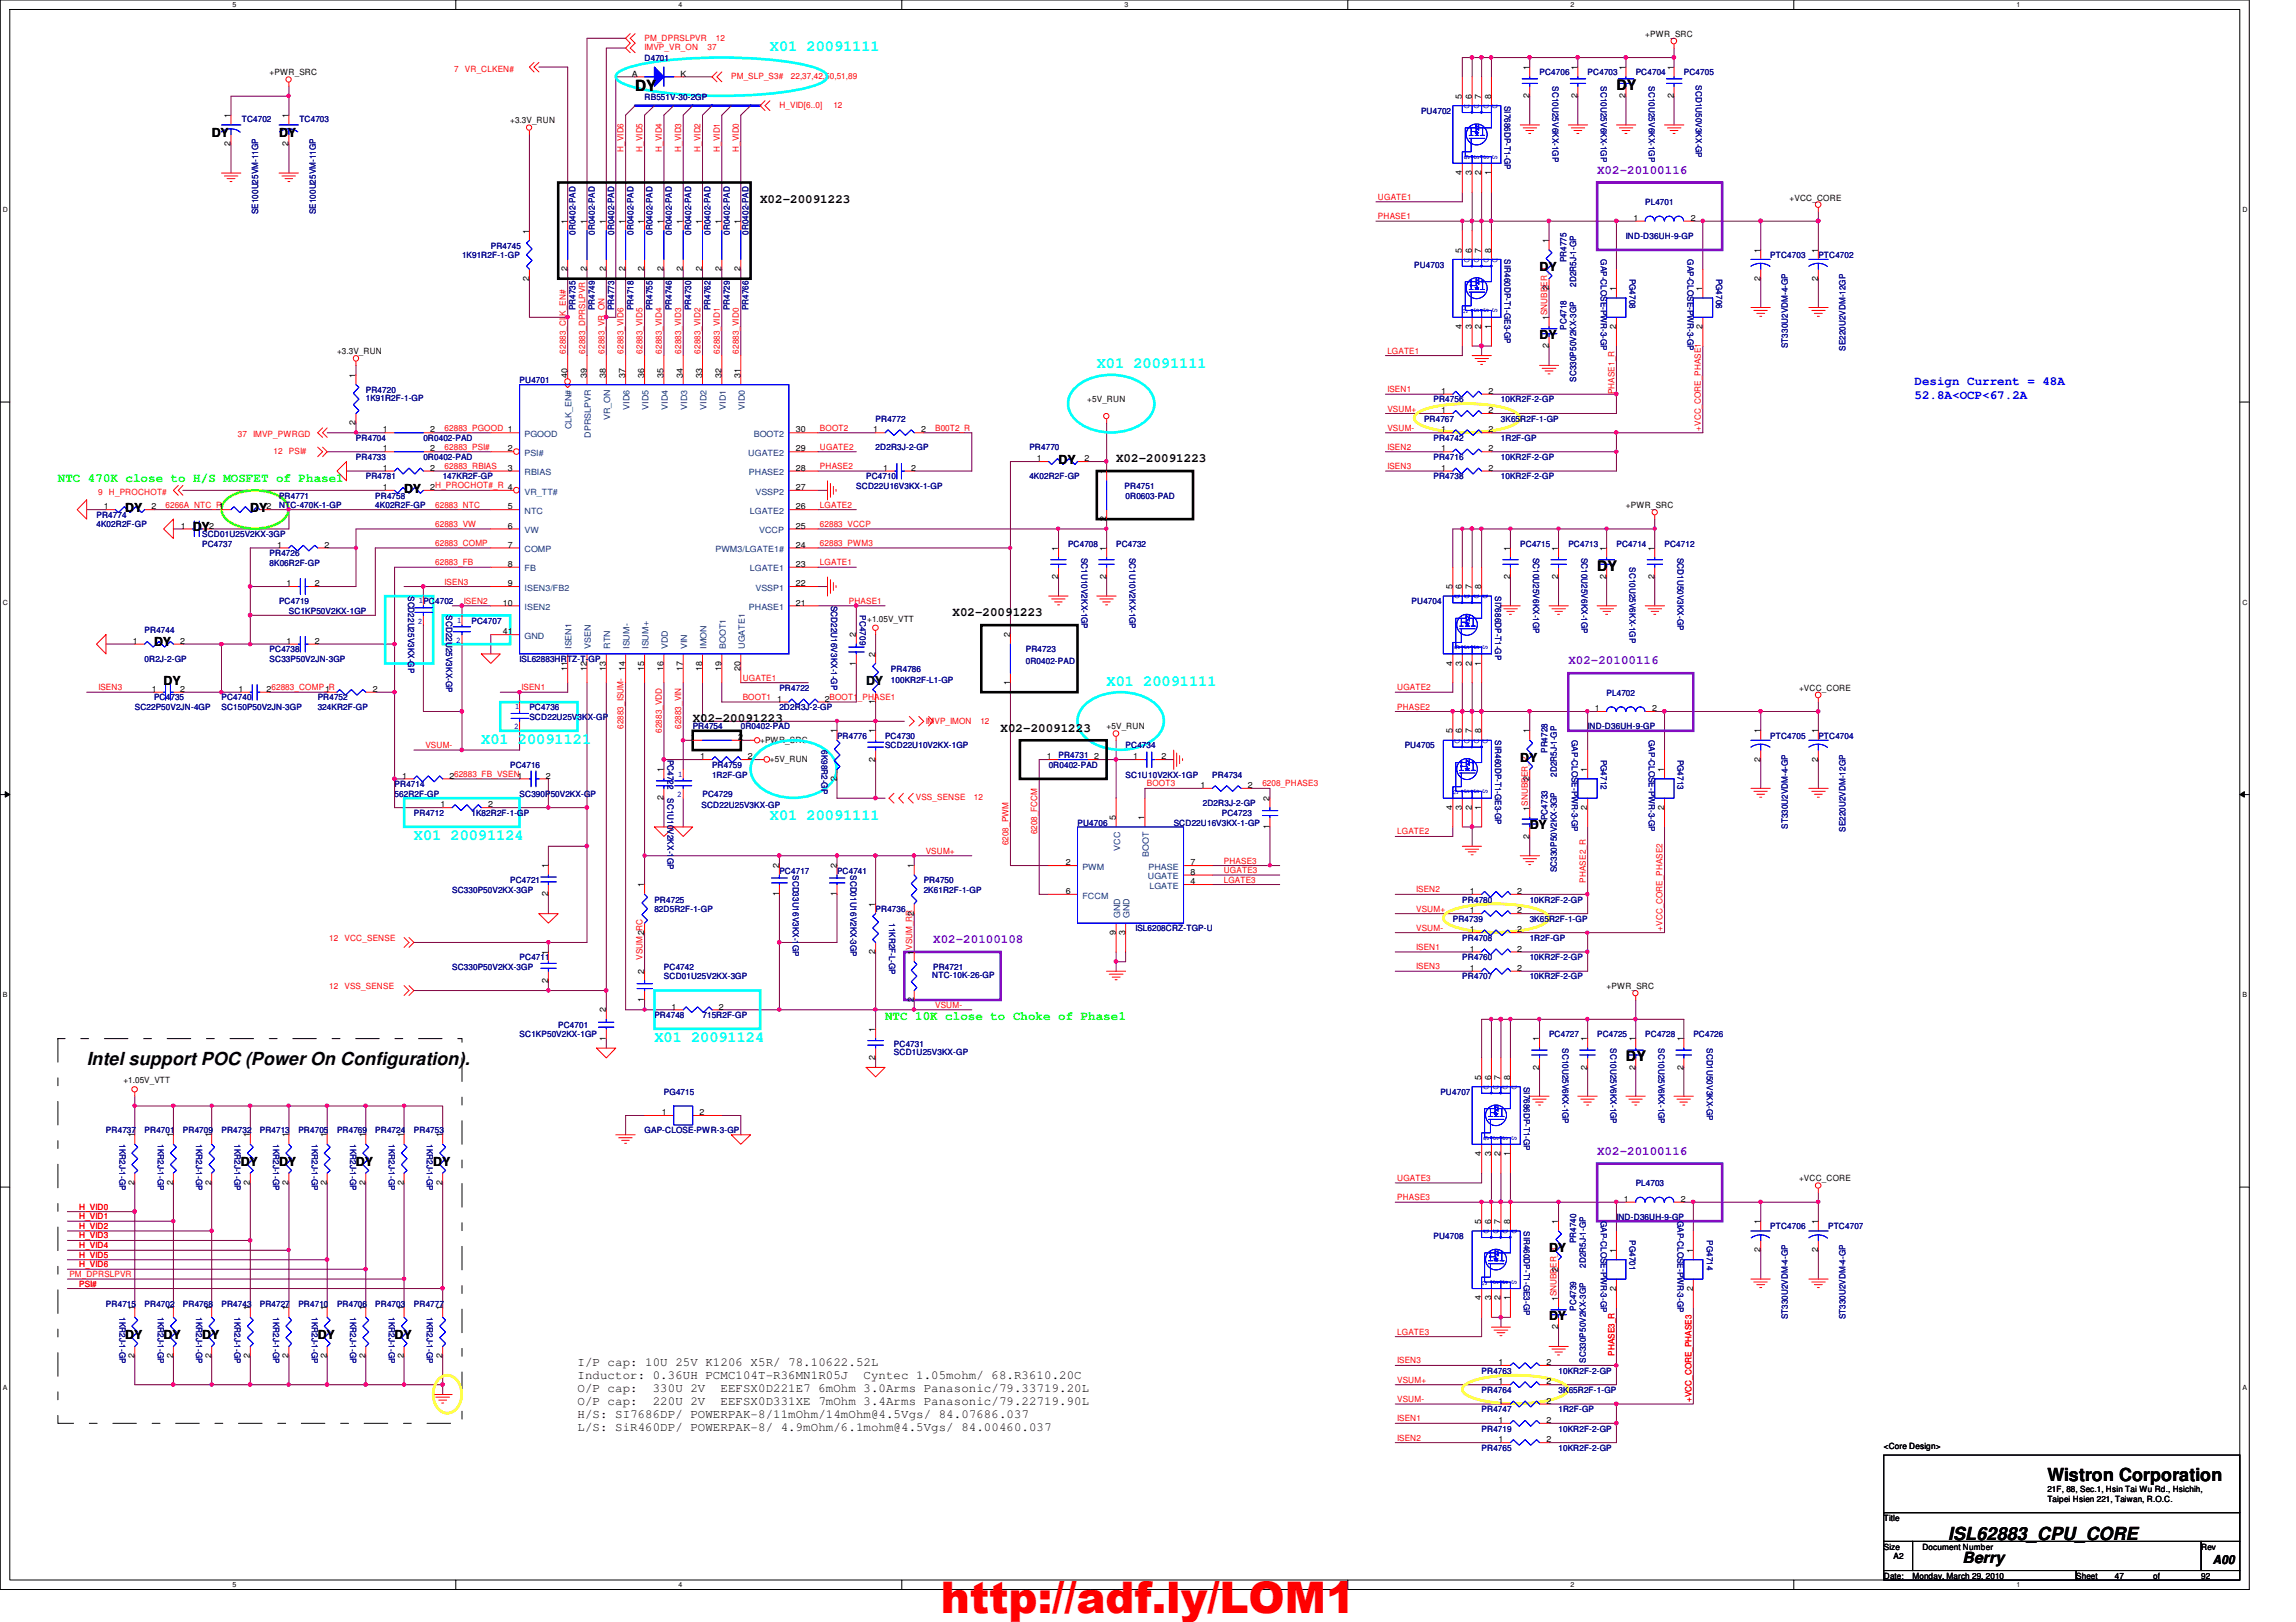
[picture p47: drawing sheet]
<svg xmlns="http://www.w3.org/2000/svg" width="297mm" height="210mm" viewBox="0 0 297 210" stroke-linecap="round" stroke-linejoin="round" font-family="sans-serif">
<defs><g id="words">
<text font-size="5.6" fill="#f00" x="121.7" y="208.7">http://adf.ly/LOM1</text>
<g font-size="2.3">
<text x="11.2" y="137.8">Intel support POC (Power On Configuration).</text>
<text x="264.9" y="191.7">Wistron Corporation</text>
<text x="252" y="199.3">ISL62883_CPU_CORE</text>
</g>
<g font-size="2">
<text x="82.2" y="11.8">DY</text>
<text x="253.9" y="202.2">Berry</text>
</g>
<g font-size="2" fill="#0ff">
<text x="99.6" y="6.6">X01 20091111</text>
<text x="141.9" y="47.7">X01 20091111</text>
<text x="143.2" y="88.8">X01 20091111</text>
<text x="62.3" y="96.2">X01 20091121</text>
<text x="99.6" y="106.2">X01 20091111</text>
<text x="53.5" y="108.7">X01 20091124</text>
<text x="84.7" y="134.8">X01 20091124</text>
</g>
<g font-size="1.9">
<text x="209.1" y="11.6">DY</text>
<text x="206.6" y="73.9">DY</text>
<text x="210.4" y="137.3">DY</text>
</g>
<g font-size="1.6">
<text x="27.4" y="17.7">DY</text>
<text x="36.1" y="17.7">DY</text>
<text x="98.3" y="26.2">X02-20091223</text>
<text x="199.2" y="35.1">DY</text>
<text x="199.2" y="43.8">DY</text>
<text x="136.9" y="60">DY</text>
<text x="144.4" y="59.8">X02-20091223</text>
<text x="52.3" y="63.8">DY</text>
<text x="16.2" y="66.2">DY</text>
<text x="24.9" y="68.7">DY</text>
<text x="32.4" y="66.2">DY</text>
<text x="19.9" y="83.7">DY</text>
<text x="123.2" y="79.8">X02-20091223</text>
<text x="21.2" y="88.6">DY</text>
<text x="89.6" y="93.4">X02-20091223</text>
<text x="129.5" y="94.7">X02-20091223</text>
<text x="196.7" y="98.6">DY</text>
<text x="197.9" y="107.3">DY</text>
<text x="31.2" y="150.9">DY</text>
<text x="36.1" y="150.9">DY</text>
<text x="46.1" y="150.9">DY</text>
<text x="56" y="150.9">DY</text>
<text x="200.4" y="162.1">DY</text>
<text x="16.2" y="173.3">DY</text>
<text x="21.2" y="173.3">DY</text>
<text x="26.2" y="173.3">DY</text>
<text x="41.1" y="173.3">DY</text>
<text x="51.1" y="173.3">DY</text>
<text x="200.4" y="170.8">DY</text>
<text x="74.7" y="176.7">I/P cap: 10U 25V K1206 X5R/ 78.10622.52L</text>
<text x="74.7" y="178.4">Inductor: 0.36UH PCMC104T-R36MN1R05J</text>
<text x="111.7" y="178.4">Cyntec 1.05mohm/ 68.R3610.20C</text>
<text x="74.7" y="180.1">O/P cap:</text>
<text x="74.7" y="181.8">O/P cap:</text>
<text x="74.7" y="183.5">H/S: SI7686DP/ POWERPAK-8/11mOhm/14mOhm@4.5Vgs/ 84.07686.037</text>
<text x="74.7" y="185.2">L/S: SiR460DP/ POWERPAK-8/ 4.9mOhm/6.1mohm@4.5Vgs/ 84.00460.037</text>
<text x="84.5" y="180.1">330U 2V</text>
<text x="84.5" y="181.8">220U 2V</text>
<text x="93.2" y="180.1">EEFSX0D221E7 6mOhm 3.0Arms Panasonic/79.33719.20L</text>
<text x="93.2" y="181.8">EEFSX0D331XE 7mOhm 3.4Arms Panasonic/79.22719.90L</text>
<text x="286.3" y="202.4">A00</text>
</g>
<g font-size="1.6" fill="#8000ff">
<text x="206.6" y="22.5">X02-20100116</text>
<text x="202.9" y="86">X02-20100116</text>
<text x="120.7" y="122">X02-20100108</text>
<text x="206.6" y="149.4">X02-20100116</text>
</g>
<g font-size="1.6" fill="#00f">
<text x="247.7" y="49.9">Design Current = 48A</text>
<text x="247.7" y="51.7">52.8A&lt;OCP&lt;67.2A</text>
</g>
<g font-size="1.6" fill="#0f0">
<text x="7.5" y="62.3">NTC 470K close to H/S MOSFET of Phase1</text>
<text x="114.5" y="132">NTC 10K close to Choke of Phase1</text>
</g>
<text font-size="1.6" fill="#004000" x="112.1" y="88.6">DY</text>
<g font-size="1.1" fill="#f00">
<text x="83.4" y="5.3">PM_DPRSLPVR</text>
<text x="92.6" y="5.3">12</text>
<text x="58.8" y="9.3">7</text>
<text x="60.2" y="9.3">VR_CLKEN#</text>
<text x="83.4" y="6.5">IMVP_VR_ON</text>
<text x="91.5" y="6.5">37</text>
<text x="94.6" y="10.2">PM_SLP_S3#</text>
<text x="102.3" y="10.2">22,37,42,50,51,89</text>
<text x="100.8" y="14">H_VID[6..0]</text>
<text x="107.8" y="14">12</text>
<text x="80.7" y="19.6" transform="rotate(-90 80.7 19.6)">H_VID6</text>
<text x="83.1" y="19.6" transform="rotate(-90 83.1 19.6)">H_VID5</text>
<text x="85.6" y="19.6" transform="rotate(-90 85.6 19.6)">H_VID4</text>
<text x="88.1" y="19.6" transform="rotate(-90 88.1 19.6)">H_VID3</text>
<text x="90.6" y="19.6" transform="rotate(-90 90.6 19.6)">H_VID2</text>
<text x="93.1" y="19.6" transform="rotate(-90 93.1 19.6)">H_VID1</text>
<text x="95.6" y="19.6" transform="rotate(-90 95.6 19.6)">H_VID0</text>
<text x="178.3" y="25.9">UGATE1</text>
<text x="178.3" y="28.4">PHASE1</text>
<text x="73.2" y="45.8" transform="rotate(-90 73.2 45.8)">62883_CLK_EN#</text>
<text x="75.7" y="45.8" transform="rotate(-90 75.7 45.8)">62883_DPRSLPVR</text>
<text x="78.2" y="45.8" transform="rotate(-90 78.2 45.8)">62883_VR_ON</text>
<text x="80.7" y="45.8" transform="rotate(-90 80.7 45.8)">62883_VID6</text>
<text x="83.1" y="45.8" transform="rotate(-90 83.1 45.8)">62883_VID5</text>
<text x="85.6" y="45.8" transform="rotate(-90 85.6 45.8)">62883_VID4</text>
<text x="88.1" y="45.8" transform="rotate(-90 88.1 45.8)">62883_VID3</text>
<text x="90.6" y="45.8" transform="rotate(-90 90.6 45.8)">62883_VID2</text>
<text x="93.1" y="45.8" transform="rotate(-90 93.1 45.8)">62883_VID1</text>
<text x="95.6" y="45.8" transform="rotate(-90 95.6 45.8)">62883_VID0</text>
<text x="179.5" y="45.8">LGATE1</text>
<text x="179.5" y="53.3">VSUM+</text>
<text x="179.5" y="50.8">ISEN1</text>
<text x="208.9" y="51" transform="rotate(-90 208.9 51)">PHASE1_R</text>
<text x="30.8" y="56.6">37</text>
<text x="32.8" y="56.6">IMVP_PWRGD</text>
<text x="35.4" y="58.8">12</text>
<text x="37.4" y="58.8">PSI#</text>
<text x="57.5" y="55.8">62883_PGOOD 1</text>
<text x="57.5" y="58.2">62883_PSI#</text>
<text x="106.1" y="55.8">BOOT2</text>
<text x="106.1" y="58.2">UGATE2</text>
<text x="121" y="55.8">B00T2_R</text>
<text x="179.5" y="55.8">VSUM-</text>
<text x="179.5" y="58.2">ISEN2</text>
<text x="220" y="55.8" transform="rotate(-90 220 55.8)">+VCC_CORE_PHASE1</text>
<text x="12.7" y="64">9</text>
<text x="14.1" y="64">H_PROCHOT#</text>
<text x="21.4" y="65.7">6266A_NTC_R1</text>
<text x="56.3" y="65.7">62883_NTC</text>
<text x="57.5" y="60.7">62883_RBIAS</text>
<text x="106.1" y="60.7">PHASE2</text>
<text x="106.1" y="65.7">LGATE2</text>
<text x="179.5" y="60.7">ISEN3</text>
<text x="56.3" y="68.2">62883_VW</text>
<text x="56.3" y="70.7">62883_COMP</text>
<text x="106.1" y="68.2">62883_VCCP</text>
<text x="106.1" y="70.7">62883_PWM3</text>
<text x="56.3" y="73.2">62883_FB</text>
<text x="57.5" y="75.6">ISEN3</text>
<text x="106.1" y="73.2">LGATE1</text>
<text x="60" y="78.1">ISEN2</text>
<text x="109.8" y="78.1">PHASE1</text>
<text x="12.7" y="89.3">ISEN3</text>
<text x="67.5" y="89.3">ISEN1</text>
<text x="96.1" y="88.1">UGATE1</text>
<text x="180.8" y="89.3">UGATE2</text>
<text x="80.7" y="94.3" transform="rotate(-90 80.7 94.3)">62883_ISUM-</text>
<text x="85.6" y="94.8" transform="rotate(-90 85.6 94.8)">62883_VDD</text>
<text x="88.1" y="94.3" transform="rotate(-90 88.1 94.3)">62883_VIN</text>
<text x="96.1" y="90.6">BOOT1</text>
<text x="119.8" y="93.6">IMVP_IMON</text>
<text x="126.8" y="93.6">12</text>
<text x="180.8" y="91.8">PHASE2</text>
<text x="55" y="96.8">VSUM-</text>
<text x="148.4" y="101.8">BOOT3</text>
<text x="163.3" y="101.8">6208_PHASE3</text>
<text x="118.5" y="103.6">VSS_SENSE</text>
<text x="126" y="103.6">12</text>
<text x="134.2" y="108" transform="rotate(-90 134.2 108)">6208_FCCM</text>
<text x="180.8" y="108">LGATE2</text>
<text x="119.8" y="110.5">VSUM+</text>
<text x="130.5" y="109.4" transform="rotate(-90 130.5 109.4)">6208_PWM</text>
<text x="158.3" y="111.8">PHASE3</text>
<text x="158.3" y="113">UGATE3</text>
<text x="158.3" y="114.2">LGATE3</text>
<text x="183.2" y="115.5">ISEN2</text>
<text x="183.2" y="118">VSUM+</text>
<text x="205.1" y="114.2" transform="rotate(-90 205.1 114.2)">PHASE2_R</text>
<text x="42.6" y="121.8">12</text>
<text x="44.6" y="121.8">VCC_SENSE</text>
<text x="83.1" y="124.2" transform="rotate(-90 83.1 124.2)">VSUM_RC</text>
<text x="118" y="122.9" transform="rotate(-90 118 122.9)">VSUM_RR</text>
<text x="183.2" y="125.4">ISEN3</text>
<text x="183.2" y="120.4">VSUM-</text>
<text x="183.2" y="122.9">ISEN1</text>
<text x="215.1" y="120.4" transform="rotate(-90 215.1 120.4)">+VCC_CORE_PHASE2</text>
<text x="42.6" y="128">12</text>
<text x="44.6" y="128">VSS_SENSE</text>
<text x="121" y="130.4">VSUM-</text>
<text x="180.8" y="155.3">PHASE3</text>
<text x="180.8" y="152.8">UGATE3</text>
<text x="10.2" y="161.5">H_VID4</text>
<text x="10.2" y="156.5">H_VID0</text>
<text x="10.2" y="157.8">H_VID1</text>
<text x="10.2" y="159">H_VID2</text>
<text x="10.2" y="160.3">H_VID3</text>
<text x="9" y="165.3">PM_DPRSLPVR</text>
<text x="10.2" y="162.8">H_VID5</text>
<text x="10.2" y="164">H_VID6</text>
<text x="10.2" y="166.5">PSI#</text>
<text x="180.8" y="172.7">LGATE3</text>
<text x="180.8" y="176.4">ISEN3</text>
<text x="180.8" y="178.9">VSUM+</text>
<text x="208.9" y="175.5" transform="rotate(-90 208.9 175.5)">PHASE3_R</text>
<text x="180.8" y="181.4">VSUM-</text>
<text x="180.8" y="183.9">ISEN1</text>
<text x="218.8" y="181.4" transform="rotate(-90 218.8 181.4)">+VCC_CORE_PHASE3</text>
<text x="180.8" y="186.4">ISEN2</text>
</g>
<g font-size="1.1">
<text x="212.8" y="4.8">+PWR_SRC</text>
<text x="34.9" y="9.7">+PWR_SRC</text>
<text x="81.7" y="9.9">A</text>
<text x="88" y="9.9">K</text>
<text x="197.9" y="9.1" transform="rotate(-90 197.9 9.1)">1</text>
<text x="204.1" y="9.1" transform="rotate(-90 204.1 9.1)">1</text>
<text x="210.3" y="9.1" transform="rotate(-90 210.3 9.1)">1</text>
<text x="216.5" y="9.1" transform="rotate(-90 216.5 9.1)">1</text>
<text x="29.8" y="15.3" transform="rotate(-90 29.8 15.3)">1</text>
<text x="37.3" y="15.3" transform="rotate(-90 37.3 15.3)">1</text>
<text x="66" y="16">+3.3V_RUN</text>
<text x="189.1" y="12.8" transform="rotate(-90 189.1 12.8)">5</text>
<text x="190.4" y="12.8" transform="rotate(-90 190.4 12.8)">6</text>
<text x="191.6" y="12.8" transform="rotate(-90 191.6 12.8)">7</text>
<text x="192.9" y="12.8" transform="rotate(-90 192.9 12.8)">8</text>
<text x="197.9" y="12.7" transform="rotate(-90 197.9 12.7)">2</text>
<text x="204.1" y="12.7" transform="rotate(-90 204.1 12.7)">2</text>
<text x="210.3" y="12.7" transform="rotate(-90 210.3 12.7)">2</text>
<text x="216.5" y="12.7" transform="rotate(-90 216.5 12.7)">2</text>
<text x="29.8" y="18.9" transform="rotate(-90 29.8 18.9)">2</text>
<text x="37.3" y="18.9" transform="rotate(-90 37.3 18.9)">2</text>
<text x="189.1" y="22.6" transform="rotate(-90 189.1 22.6)">4</text>
<text x="190.4" y="22.6" transform="rotate(-90 190.4 22.6)">3</text>
<text x="191.6" y="22.6" transform="rotate(-90 191.6 22.6)">2</text>
<text x="192.9" y="22.6" transform="rotate(-90 192.9 22.6)">1</text>
<text x="73.4" y="29" transform="rotate(-90 73.4 29)">1</text>
<text x="75.9" y="29" transform="rotate(-90 75.9 29)">1</text>
<text x="78.4" y="29" transform="rotate(-90 78.4 29)">1</text>
<text x="80.9" y="29" transform="rotate(-90 80.9 29)">1</text>
<text x="83.4" y="29" transform="rotate(-90 83.4 29)">1</text>
<text x="85.8" y="29" transform="rotate(-90 85.8 29)">1</text>
<text x="88.3" y="29" transform="rotate(-90 88.3 29)">1</text>
<text x="90.8" y="29" transform="rotate(-90 90.8 29)">1</text>
<text x="93.3" y="29" transform="rotate(-90 93.3 29)">1</text>
<text x="95.8" y="29" transform="rotate(-90 95.8 29)">1</text>
<text x="211.3" y="28.6">1</text>
<text x="218.7" y="28.6">2</text>
<text x="231.5" y="26">+VCC_CORE</text>
<text x="68.4" y="30.2" transform="rotate(-90 68.4 30.2)">1</text>
<text x="73.4" y="35.1" transform="rotate(-90 73.4 35.1)">2</text>
<text x="75.9" y="35.1" transform="rotate(-90 75.9 35.1)">2</text>
<text x="78.4" y="35.1" transform="rotate(-90 78.4 35.1)">2</text>
<text x="80.9" y="35.1" transform="rotate(-90 80.9 35.1)">2</text>
<text x="83.4" y="35.1" transform="rotate(-90 83.4 35.1)">2</text>
<text x="85.8" y="35.1" transform="rotate(-90 85.8 35.1)">2</text>
<text x="88.3" y="35.1" transform="rotate(-90 88.3 35.1)">2</text>
<text x="90.8" y="35.1" transform="rotate(-90 90.8 35.1)">2</text>
<text x="93.3" y="35.1" transform="rotate(-90 93.3 35.1)">2</text>
<text x="95.8" y="35.1" transform="rotate(-90 95.8 35.1)">2</text>
<text x="189.1" y="32.7" transform="rotate(-90 189.1 32.7)">5</text>
<text x="190.4" y="32.7" transform="rotate(-90 190.4 32.7)">6</text>
<text x="191.6" y="32.7" transform="rotate(-90 191.6 32.7)">7</text>
<text x="192.9" y="32.7" transform="rotate(-90 192.9 32.7)">8</text>
<text x="200.4" y="31.5" transform="rotate(-90 200.4 31.5)">1</text>
<text x="227.7" y="32.7" transform="rotate(-90 227.7 32.7)">1</text>
<text x="235.2" y="32.7" transform="rotate(-90 235.2 32.7)">1</text>
<text x="68.4" y="36.4" transform="rotate(-90 68.4 36.4)">2</text>
<text x="200.4" y="41.4" transform="rotate(-90 200.4 41.4)">1SNUBBER_1</text>
<text x="200.4" y="37.6" transform="rotate(-90 200.4 37.6)">2</text>
<text x="209.1" y="37.7" transform="rotate(-90 209.1 37.7)">1</text>
<text x="220.3" y="37.7" transform="rotate(-90 220.3 37.7)">1</text>
<text x="227.7" y="36.4" transform="rotate(-90 227.7 36.4)">2</text>
<text x="235.2" y="36.4" transform="rotate(-90 235.2 36.4)">2</text>
<text x="43.6" y="45.8">+3.3V_RUN</text>
<text x="189.1" y="42.6" transform="rotate(-90 189.1 42.6)">4</text>
<text x="190.4" y="42.6" transform="rotate(-90 190.4 42.6)">3</text>
<text x="191.6" y="42.6" transform="rotate(-90 191.6 42.6)">2</text>
<text x="192.9" y="42.6" transform="rotate(-90 192.9 42.6)">1</text>
<text x="200.4" y="45.1" transform="rotate(-90 200.4 45.1)">2</text>
<text x="209.1" y="42.6" transform="rotate(-90 209.1 42.6)">2</text>
<text x="220.3" y="42.6" transform="rotate(-90 220.3 42.6)">2</text>
<text x="46" y="48.9" transform="rotate(-90 46 48.9)">1</text>
<text x="73.4" y="48.9" transform="rotate(-90 73.4 48.9)">40</text>
<text x="75.9" y="48.9" transform="rotate(-90 75.9 48.9)">39</text>
<text x="78.4" y="48.9" transform="rotate(-90 78.4 48.9)">38</text>
<text x="80.9" y="48.9" transform="rotate(-90 80.9 48.9)">37</text>
<text x="83.4" y="48.9" transform="rotate(-90 83.4 48.9)">36</text>
<text x="85.8" y="48.9" transform="rotate(-90 85.8 48.9)">35</text>
<text x="88.3" y="48.9" transform="rotate(-90 88.3 48.9)">34</text>
<text x="90.8" y="48.9" transform="rotate(-90 90.8 48.9)">33</text>
<text x="93.3" y="48.9" transform="rotate(-90 93.3 48.9)">32</text>
<text x="95.8" y="48.9" transform="rotate(-90 95.8 48.9)">31</text>
<text x="140.7" y="52.1">+5V_RUN</text>
<text x="186.4" y="53.5">1</text>
<text x="186.4" y="51">1</text>
<text x="192.6" y="53.5">2</text>
<text x="192.6" y="51">2</text>
<text x="46" y="55" transform="rotate(-90 46 55)">2</text>
<text x="49.5" y="58.4">1</text>
<text x="49.5" y="56">1</text>
<text x="55.7" y="58.4">2</text>
<text x="55.7" y="56">2</text>
<text x="65.7" y="58.4">2</text>
<text x="103" y="58.4">29</text>
<text x="103" y="56">30</text>
<text x="113" y="56">1</text>
<text x="119.2" y="56">2</text>
<text x="134.2" y="59.7">1</text>
<text x="140.3" y="59.7">2</text>
<text x="186.4" y="56">1</text>
<text x="186.4" y="58.4">1</text>
<text x="192.6" y="56">2</text>
<text x="192.6" y="58.4">2</text>
<text x="13.4" y="65.9">1</text>
<text x="19.6" y="65.9">2</text>
<text x="34.5" y="65.9">2</text>
<text x="49.5" y="60.9">1</text>
<text x="49.5" y="63.4">1</text>
<text x="55.7" y="60.9">2</text>
<text x="55.7" y="63.4">2H_PROCHOT#_R 4</text>
<text x="65.7" y="60.9">3</text>
<text x="65.7" y="65.9">5</text>
<text x="103" y="65.9">26</text>
<text x="103" y="63.4">27</text>
<text x="103" y="60.9">28</text>
<text x="114.3" y="60.9">1</text>
<text x="117.9" y="60.9">2</text>
<text x="143.1" y="61.3" transform="rotate(-90 143.1 61.3)">1</text>
<text x="186.4" y="60.9">1</text>
<text x="192.6" y="60.9">2</text>
<text x="210.4" y="65.7">+PWR_SRC</text>
<text x="23.4" y="68.4">1</text>
<text x="27" y="68.4">2</text>
<text x="35.9" y="70.9">1</text>
<text x="42" y="70.9">2</text>
<text x="65.7" y="68.4">6</text>
<text x="65.7" y="70.9">7</text>
<text x="103" y="70.9">24</text>
<text x="103" y="68.4">25</text>
<text x="136.9" y="71.3" transform="rotate(-90 136.9 71.3)">1</text>
<text x="143.1" y="71.3" transform="rotate(-90 143.1 71.3)">1</text>
<text x="143.1" y="67.5" transform="rotate(-90 143.1 67.5)">2</text>
<text x="195.4" y="71.3" transform="rotate(-90 195.4 71.3)">1</text>
<text x="201.6" y="71.3" transform="rotate(-90 201.6 71.3)">1</text>
<text x="207.8" y="71.3" transform="rotate(-90 207.8 71.3)">1</text>
<text x="214" y="71.3" transform="rotate(-90 214 71.3)">1</text>
<text x="37.1" y="75.9">1</text>
<text x="40.7" y="75.9">2</text>
<text x="65.7" y="73.4">8</text>
<text x="65.7" y="75.9">9</text>
<text x="103" y="73.4">23</text>
<text x="103" y="75.9">22</text>
<text x="136.9" y="74.9" transform="rotate(-90 136.9 74.9)">2</text>
<text x="143.1" y="74.9" transform="rotate(-90 143.1 74.9)">2</text>
<text x="187.9" y="76.2" transform="rotate(-90 187.9 76.2)">5</text>
<text x="189.1" y="76.2" transform="rotate(-90 189.1 76.2)">6</text>
<text x="190.4" y="76.2" transform="rotate(-90 190.4 76.2)">7</text>
<text x="191.6" y="76.2" transform="rotate(-90 191.6 76.2)">8</text>
<text x="195.4" y="74.9" transform="rotate(-90 195.4 74.9)">2</text>
<text x="201.6" y="74.9" transform="rotate(-90 201.6 74.9)">2</text>
<text x="207.8" y="74.9" transform="rotate(-90 207.8 74.9)">2</text>
<text x="214" y="74.9" transform="rotate(-90 214 74.9)">2</text>
<text x="17.2" y="83.3">1</text>
<text x="23.3" y="83.3">2</text>
<text x="37.1" y="83.3">1</text>
<text x="40.7" y="83.3">2</text>
<text x="65.1" y="78.4">10</text>
<text x="65.1" y="82.1">41</text>
<text x="103" y="78.4">21</text>
<text x="110.7" y="82.5" transform="rotate(-90 110.7 82.5)">2</text>
<text x="112.2" y="80.4">+1.05V_VTT</text>
<text x="130.7" y="82.5" transform="rotate(-90 130.7 82.5)">2</text>
<text x="19.6" y="89.5">1</text>
<text x="23.3" y="89.5">2</text>
<text x="30.9" y="89.5">1</text>
<text x="34.5" y="89.5">262883_COMP_R</text>
<text x="42.1" y="89.5">1</text>
<text x="48.2" y="89.5">2</text>
<text x="73.4" y="86.8" transform="rotate(-90 73.4 86.8)">11</text>
<text x="75.9" y="86.8" transform="rotate(-90 75.9 86.8)">12</text>
<text x="78.4" y="86.8" transform="rotate(-90 78.4 86.8)">13</text>
<text x="80.9" y="86.8" transform="rotate(-90 80.9 86.8)">14</text>
<text x="83.4" y="86.8" transform="rotate(-90 83.4 86.8)">15</text>
<text x="85.8" y="86.8" transform="rotate(-90 85.8 86.8)">16</text>
<text x="88.3" y="86.8" transform="rotate(-90 88.3 86.8)">17</text>
<text x="90.8" y="86.8" transform="rotate(-90 90.8 86.8)">18</text>
<text x="93.3" y="86.8" transform="rotate(-90 93.3 86.8)">19</text>
<text x="95.8" y="86.8" transform="rotate(-90 95.8 86.8)">20</text>
<text x="110.7" y="86.1" transform="rotate(-90 110.7 86.1)">1</text>
<text x="113.2" y="85" transform="rotate(-90 113.2 85)">2</text>
<text x="130.7" y="88.6" transform="rotate(-90 130.7 88.6)">1</text>
<text x="187.9" y="86.1" transform="rotate(-90 187.9 86.1)">4</text>
<text x="189.1" y="86.1" transform="rotate(-90 189.1 86.1)">3</text>
<text x="190.4" y="86.1" transform="rotate(-90 190.4 86.1)">2</text>
<text x="191.6" y="86.1" transform="rotate(-90 191.6 86.1)">1</text>
<text x="232.7" y="89.4">+VCC_CORE</text>
<text x="89.4" y="95.8">1</text>
<text x="95.5" y="95.8">2</text>
<text x="100.5" y="90.8">1</text>
<text x="106.7" y="90.8">2BOOT1_PHASE1</text>
<text x="108.2" y="94.9" transform="rotate(-90 108.2 94.9)">1</text>
<text x="113.2" y="94.9" transform="rotate(-90 113.2 94.9)">1</text>
<text x="113.2" y="91.1" transform="rotate(-90 113.2 91.1)">1</text>
<text x="143.2" y="94.4">+5V_RUN</text>
<text x="187.9" y="94.9" transform="rotate(-90 187.9 94.9)">5</text>
<text x="189.1" y="94.9" transform="rotate(-90 189.1 94.9)">6</text>
<text x="190.4" y="94.9" transform="rotate(-90 190.4 94.9)">7</text>
<text x="191.6" y="94.9" transform="rotate(-90 191.6 94.9)">8</text>
<text x="197.9" y="94.9" transform="rotate(-90 197.9 94.9)">1</text>
<text x="206.3" y="92">1</text>
<text x="213.7" y="92">2</text>
<text x="227.7" y="94.9" transform="rotate(-90 227.7 94.9)">1</text>
<text x="235.2" y="94.9" transform="rotate(-90 235.2 94.9)">1</text>
<text x="52" y="100.8">1</text>
<text x="58.2" y="100.8">262883_FB_VSEN1</text>
<text x="70.6" y="100.8">2</text>
<text x="85.8" y="99.9" transform="rotate(-90 85.8 99.9)">1</text>
<text x="90.6" y="98.3">1</text>
<text x="96.7" y="98.3">2</text>
<text x="98.3" y="96.1">+PWR_SRC</text>
<text x="99.6" y="98.6">+5V_RUN</text>
<text x="108.2" y="101.1" transform="rotate(-90 108.2 101.1)">2</text>
<text x="113.2" y="98.6" transform="rotate(-90 113.2 98.6)">2</text>
<text x="135.4" y="98.3">1</text>
<text x="141.6" y="98.3">2</text>
<text x="146.6" y="98.3">1</text>
<text x="150.3" y="98.3">2</text>
<text x="155.3" y="102">1</text>
<text x="161.5" y="102">2</text>
<text x="197.9" y="101.1" transform="rotate(-90 197.9 101.1)">2</text>
<text x="205.4" y="99.9" transform="rotate(-90 205.4 99.9)">1</text>
<text x="215.3" y="99.9" transform="rotate(-90 215.3 99.9)">1</text>
<text x="227.7" y="98.6" transform="rotate(-90 227.7 98.6)">2</text>
<text x="235.2" y="98.6" transform="rotate(-90 235.2 98.6)">2</text>
<text x="57" y="104.5">1</text>
<text x="63.2" y="104.5">2</text>
<text x="85.8" y="103.5" transform="rotate(-90 85.8 103.5)">2</text>
<text x="144.4" y="106.1" transform="rotate(-90 144.4 106.1)">5</text>
<text x="148.1" y="106.1" transform="rotate(-90 148.1 106.1)">1</text>
<text x="164.2" y="107.3" transform="rotate(-90 164.2 107.3)">1</text>
<text x="164.2" y="103.6" transform="rotate(-90 164.2 103.6)">2</text>
<text x="187.9" y="104.8" transform="rotate(-90 187.9 104.8)">4</text>
<text x="189.1" y="104.8" transform="rotate(-90 189.1 104.8)">3</text>
<text x="190.4" y="104.8" transform="rotate(-90 190.4 104.8)">2</text>
<text x="191.6" y="104.8" transform="rotate(-90 191.6 104.8)">1</text>
<text x="197.9" y="104.9" transform="rotate(-90 197.9 104.9)">1SNUBBER_2</text>
<text x="205.4" y="104.8" transform="rotate(-90 205.4 104.8)">2</text>
<text x="215.3" y="104.8" transform="rotate(-90 215.3 104.8)">2</text>
<text x="70.9" y="112.4" transform="rotate(-90 70.9 112.4)">1</text>
<text x="100.8" y="112.4" transform="rotate(-90 100.8 112.4)">2</text>
<text x="108.2" y="112.4" transform="rotate(-90 108.2 112.4)">2</text>
<text x="118.2" y="112.4" transform="rotate(-90 118.2 112.4)">1</text>
<text x="137.9" y="112">2</text>
<text x="154" y="112">7</text>
<text x="154" y="113.2">8</text>
<text x="197.9" y="108.5" transform="rotate(-90 197.9 108.5)">2</text>
<text x="70.9" y="116" transform="rotate(-90 70.9 116)">2</text>
<text x="83.4" y="114.9" transform="rotate(-90 83.4 114.9)">1</text>
<text x="100.8" y="116" transform="rotate(-90 100.8 116)">1</text>
<text x="108.2" y="116" transform="rotate(-90 108.2 116)">1</text>
<text x="113.2" y="117.3" transform="rotate(-90 113.2 117.3)">1</text>
<text x="118.2" y="118.5" transform="rotate(-90 118.2 118.5)">2</text>
<text x="137.9" y="115.7">6</text>
<text x="154" y="114.4">4</text>
<text x="190.2" y="115.7">1</text>
<text x="190.2" y="118.2">1</text>
<text x="196.3" y="115.7">2</text>
<text x="196.3" y="118.2">2</text>
<text x="70.9" y="123.6" transform="rotate(-90 70.9 123.6)">1</text>
<text x="83.4" y="121" transform="rotate(-90 83.4 121)">2</text>
<text x="113.2" y="123.5" transform="rotate(-90 113.2 123.5)">2</text>
<text x="118.2" y="123.6" transform="rotate(-90 118.2 123.6)">1</text>
<text x="144.4" y="121" transform="rotate(-90 144.4 121)">9</text>
<text x="145.6" y="121" transform="rotate(-90 145.6 121)">3</text>
<text x="190.2" y="125.6">1</text>
<text x="190.2" y="120.6">1</text>
<text x="190.2" y="123.1">1</text>
<text x="196.3" y="125.6">2</text>
<text x="196.3" y="120.6">2</text>
<text x="196.3" y="123.1">2</text>
<text x="70.9" y="127.2" transform="rotate(-90 70.9 127.2)">2</text>
<text x="78.4" y="131" transform="rotate(-90 78.4 131)">2</text>
<text x="83.4" y="129.7" transform="rotate(-90 83.4 129.7)">1</text>
<text x="83.4" y="126" transform="rotate(-90 83.4 126)">2</text>
<text x="86.9" y="130.6">1</text>
<text x="93" y="130.6">2</text>
<text x="118.2" y="129.7" transform="rotate(-90 118.2 129.7)">2</text>
<text x="207.9" y="128">+PWR_SRC</text>
<text x="78.4" y="134.7" transform="rotate(-90 78.4 134.7)">1</text>
<text x="113.2" y="137.2" transform="rotate(-90 113.2 137.2)">2</text>
<text x="113.2" y="133.5" transform="rotate(-90 113.2 133.5)">1</text>
<text x="199.1" y="134.7" transform="rotate(-90 199.1 134.7)">1</text>
<text x="205.4" y="134.7" transform="rotate(-90 205.4 134.7)">1</text>
<text x="211.6" y="134.7" transform="rotate(-90 211.6 134.7)">1</text>
<text x="217.8" y="134.7" transform="rotate(-90 217.8 134.7)">1</text>
<text x="16" y="140.2">+1.05V_VTT</text>
<text x="191.6" y="139.7" transform="rotate(-90 191.6 139.7)">5</text>
<text x="192.9" y="139.7" transform="rotate(-90 192.9 139.7)">6</text>
<text x="194.1" y="139.7" transform="rotate(-90 194.1 139.7)">7</text>
<text x="195.4" y="139.7" transform="rotate(-90 195.4 139.7)">8</text>
<text x="199.1" y="138.4" transform="rotate(-90 199.1 138.4)">2</text>
<text x="205.4" y="138.4" transform="rotate(-90 205.4 138.4)">2</text>
<text x="211.6" y="138.4" transform="rotate(-90 211.6 138.4)">2</text>
<text x="217.8" y="138.4" transform="rotate(-90 217.8 138.4)">2</text>
<text x="17.4" y="147.2" transform="rotate(-90 17.4 147.2)">1</text>
<text x="22.4" y="147.2" transform="rotate(-90 22.4 147.2)">1</text>
<text x="27.3" y="147.2" transform="rotate(-90 27.3 147.2)">1</text>
<text x="32.3" y="147.2" transform="rotate(-90 32.3 147.2)">1</text>
<text x="37.3" y="147.2" transform="rotate(-90 37.3 147.2)">1</text>
<text x="42.3" y="147.2" transform="rotate(-90 42.3 147.2)">1</text>
<text x="47.3" y="147.2" transform="rotate(-90 47.3 147.2)">1</text>
<text x="52.2" y="147.2" transform="rotate(-90 52.2 147.2)">1</text>
<text x="57.2" y="147.2" transform="rotate(-90 57.2 147.2)">1</text>
<text x="85.6" y="144.3">1</text>
<text x="90.5" y="144.3">2</text>
<text x="191.6" y="149.6" transform="rotate(-90 191.6 149.6)">4</text>
<text x="192.9" y="149.6" transform="rotate(-90 192.9 149.6)">3</text>
<text x="194.1" y="149.6" transform="rotate(-90 194.1 149.6)">2</text>
<text x="195.4" y="149.6" transform="rotate(-90 195.4 149.6)">1</text>
<text x="17.4" y="153.3" transform="rotate(-90 17.4 153.3)">2</text>
<text x="22.4" y="153.3" transform="rotate(-90 22.4 153.3)">2</text>
<text x="27.3" y="153.3" transform="rotate(-90 27.3 153.3)">2</text>
<text x="32.3" y="153.3" transform="rotate(-90 32.3 153.3)">2</text>
<text x="37.3" y="153.3" transform="rotate(-90 37.3 153.3)">2</text>
<text x="42.3" y="153.3" transform="rotate(-90 42.3 153.3)">2</text>
<text x="47.3" y="153.3" transform="rotate(-90 47.3 153.3)">2</text>
<text x="52.2" y="153.3" transform="rotate(-90 52.2 153.3)">2</text>
<text x="57.2" y="153.3" transform="rotate(-90 57.2 153.3)">2</text>
<text x="210.1" y="155.5">1</text>
<text x="217.5" y="155.5">2</text>
<text x="232.7" y="152.9">+VCC_CORE</text>
<text x="191.6" y="158.4" transform="rotate(-90 191.6 158.4)">5</text>
<text x="192.9" y="158.4" transform="rotate(-90 192.9 158.4)">6</text>
<text x="194.1" y="158.4" transform="rotate(-90 194.1 158.4)">7</text>
<text x="195.4" y="158.4" transform="rotate(-90 195.4 158.4)">8</text>
<text x="201.6" y="158.4" transform="rotate(-90 201.6 158.4)">1</text>
<text x="227.7" y="158.4" transform="rotate(-90 227.7 158.4)">1</text>
<text x="235.2" y="158.4" transform="rotate(-90 235.2 158.4)">1</text>
<text x="201.6" y="164.5" transform="rotate(-90 201.6 164.5)">2</text>
<text x="209.1" y="167" transform="rotate(-90 209.1 167)">2</text>
<text x="209.1" y="162.1" transform="rotate(-90 209.1 162.1)">1</text>
<text x="219" y="167" transform="rotate(-90 219 167)">2</text>
<text x="219" y="162.1" transform="rotate(-90 219 162.1)">1</text>
<text x="227.7" y="162.1" transform="rotate(-90 227.7 162.1)">2</text>
<text x="235.2" y="162.1" transform="rotate(-90 235.2 162.1)">2</text>
<text x="17.4" y="169.6" transform="rotate(-90 17.4 169.6)">1</text>
<text x="22.4" y="169.6" transform="rotate(-90 22.4 169.6)">1</text>
<text x="27.3" y="169.6" transform="rotate(-90 27.3 169.6)">1</text>
<text x="32.3" y="169.6" transform="rotate(-90 32.3 169.6)">1</text>
<text x="37.3" y="169.6" transform="rotate(-90 37.3 169.6)">1</text>
<text x="42.3" y="169.6" transform="rotate(-90 42.3 169.6)">1</text>
<text x="47.3" y="169.6" transform="rotate(-90 47.3 169.6)">1</text>
<text x="52.2" y="169.6" transform="rotate(-90 52.2 169.6)">1</text>
<text x="57.2" y="169.6" transform="rotate(-90 57.2 169.6)">1</text>
<text x="191.6" y="168.3" transform="rotate(-90 191.6 168.3)">4</text>
<text x="192.9" y="168.3" transform="rotate(-90 192.9 168.3)">3</text>
<text x="194.1" y="168.3" transform="rotate(-90 194.1 168.3)">2</text>
<text x="195.4" y="168.3" transform="rotate(-90 195.4 168.3)">1</text>
<text x="201.6" y="172" transform="rotate(-90 201.6 172)">2</text>
<text x="201.6" y="168.4" transform="rotate(-90 201.6 168.4)">1SNUBBER_3</text>
<text x="17.4" y="175.8" transform="rotate(-90 17.4 175.8)">2</text>
<text x="22.4" y="175.8" transform="rotate(-90 22.4 175.8)">2</text>
<text x="27.3" y="175.8" transform="rotate(-90 27.3 175.8)">2</text>
<text x="32.3" y="175.8" transform="rotate(-90 32.3 175.8)">2</text>
<text x="37.3" y="175.8" transform="rotate(-90 37.3 175.8)">2</text>
<text x="42.3" y="175.8" transform="rotate(-90 42.3 175.8)">2</text>
<text x="47.3" y="175.8" transform="rotate(-90 47.3 175.8)">2</text>
<text x="52.2" y="175.8" transform="rotate(-90 52.2 175.8)">2</text>
<text x="57.2" y="175.8" transform="rotate(-90 57.2 175.8)">2</text>
<text x="193.9" y="176.7">1</text>
<text x="193.9" y="179.2">1</text>
<text x="200.1" y="176.7">2</text>
<text x="200.1" y="179.2">2</text>
<text x="193.9" y="181.7">1</text>
<text x="193.9" y="184.1">1</text>
<text x="200.1" y="181.7">2</text>
<text x="200.1" y="184.1">2</text>
<text x="193.9" y="186.6">1</text>
<text x="200.1" y="186.6">2</text>
<text x="243.7" y="187.5">&lt;Core Design&gt;</text>
<text x="243.7" y="196.8">Title</text>
<text x="264.9" y="193.1">21F, 88, Sec.1, Hsin Tai Wu Rd., Hsichih,</text>
<text x="264.9" y="194.4">Taipei Hsien 221, Taiwan, R.O.C.</text>
<text x="243.7" y="200.5">Size</text>
<text x="245" y="201.8">A2</text>
<text x="248.7" y="200.5">Document Number</text>
<text x="284.8" y="200.5">Rev</text>
<text x="243.7" y="204.3">Date:</text>
<text x="247.4" y="204.3">Monday, March 29, 2010</text>
<text x="268.6" y="204.3">Sheet</text>
<text x="273.6" y="204.3">47</text>
<text x="278.5" y="204.3">of</text>
<text x="284.8" y="204.3">92</text>
</g>
<g font-size="1.1" fill="#000080">
<text x="83.4" y="7.9">D4701</text>
<text x="199.2" y="9.7">PC4706</text>
<text x="200.9" y="11.2" transform="rotate(90 200.9 11.2)">SC10U25V6KX-1GP</text>
<text x="205.4" y="9.7">PC4703</text>
<text x="207.1" y="11.2" transform="rotate(90 207.1 11.2)">SC10U25V6KX-1GP</text>
<text x="211.6" y="9.7">PC4704</text>
<text x="213.3" y="11.2" transform="rotate(90 213.3 11.2)">SC10U25V6KX-1GP</text>
<text x="217.8" y="9.7">PC4705</text>
<text x="219.4" y="11" transform="rotate(90 219.4 11)">SCD1U50V3KX-GP</text>
<text x="31.3" y="15.8">TC4702</text>
<text x="38.7" y="15.8">TC4703</text>
<text x="83.4" y="13">RB551V-30-2GP</text>
<text x="183.9" y="14.7">PU4702</text>
<text x="194.6" y="13.7" transform="rotate(90 194.6 13.7)">SI7686DP-T1-GP</text>
<text x="33.4" y="27.7" transform="rotate(-90 33.4 27.7)">SE100U25VM-11GP</text>
<text x="40.8" y="27.7" transform="rotate(-90 40.8 27.7)">SE100U25VM-11GP</text>
<text x="212.8" y="26.5">PL4701</text>
<text x="59.8" y="33.4">1K91R2F-1-GP</text>
<text x="63.5" y="32.2">PR4745</text>
<text x="74.5" y="30.4" transform="rotate(-90 74.5 30.4)">0R0402-PAD</text>
<text x="77" y="30.4" transform="rotate(-90 77 30.4)">0R0402-PAD</text>
<text x="79.5" y="30.4" transform="rotate(-90 79.5 30.4)">0R0402-PAD</text>
<text x="82" y="30.4" transform="rotate(-90 82 30.4)">0R0402-PAD</text>
<text x="84.4" y="30.4" transform="rotate(-90 84.4 30.4)">0R0402-PAD</text>
<text x="86.9" y="30.4" transform="rotate(-90 86.9 30.4)">0R0402-PAD</text>
<text x="89.4" y="30.4" transform="rotate(-90 89.4 30.4)">0R0402-PAD</text>
<text x="91.9" y="30.4" transform="rotate(-90 91.9 30.4)">0R0402-PAD</text>
<text x="94.4" y="30.4" transform="rotate(-90 94.4 30.4)">0R0402-PAD</text>
<text x="96.9" y="30.4" transform="rotate(-90 96.9 30.4)">0R0402-PAD</text>
<text x="183" y="34.6">PU4703</text>
<text x="194.6" y="33.6" transform="rotate(90 194.6 33.6)">SIR460DP-T1-GE3-GP</text>
<text x="202.6" y="34" transform="rotate(-90 202.6 34)">PR4775</text>
<text x="207.1" y="33.6" transform="rotate(90 207.1 33.6)">GAP-CLOSE-PWR-3-GP</text>
<text x="210.4" y="30.9">IND-D36UH-9-GP</text>
<text x="218.3" y="33.6" transform="rotate(90 218.3 33.6)">GAP-CLOSE-PWR-3-GP</text>
<text x="229" y="33.4">PTC4703</text>
<text x="235.2" y="33.4">PTC4702</text>
<text x="74.5" y="40.2" transform="rotate(-90 74.5 40.2)">PR4735</text>
<text x="77" y="40.2" transform="rotate(-90 77 40.2)">PR4749</text>
<text x="79.5" y="40.2" transform="rotate(-90 79.5 40.2)">PR4773</text>
<text x="82" y="40.2" transform="rotate(-90 82 40.2)">PR4718</text>
<text x="84.4" y="40.2" transform="rotate(-90 84.4 40.2)">PR4755</text>
<text x="86.9" y="40.2" transform="rotate(-90 86.9 40.2)">PR4746</text>
<text x="89.4" y="40.2" transform="rotate(-90 89.4 40.2)">PR4730</text>
<text x="91.9" y="40.2" transform="rotate(-90 91.9 40.2)">PR4762</text>
<text x="94.4" y="40.2" transform="rotate(-90 94.4 40.2)">PR4729</text>
<text x="96.9" y="40.2" transform="rotate(-90 96.9 40.2)">PR4766</text>
<text x="203.9" y="37.1" transform="rotate(-90 203.9 37.1)">2D2R5J-1-GP</text>
<text x="210.8" y="36.1" transform="rotate(90 210.8 36.1)">PG4708</text>
<text x="222" y="36.1" transform="rotate(90 222 36.1)">PG4706</text>
<text x="202.6" y="42.7" transform="rotate(-90 202.6 42.7)">PC4718</text>
<text x="231.3" y="45" transform="rotate(-90 231.3 45)">ST330U2VDM-4-GP</text>
<text x="238.8" y="45.4" transform="rotate(-90 238.8 45.4)">SE220U2VDM-12GP</text>
<text x="47.3" y="50.8">PR4720</text>
<text x="47.3" y="51.9">1K91R2F-1-GP</text>
<text x="67.2" y="49.6">PU4701</text>
<text x="185.5" y="52.1">PR4756</text>
<text x="194.2" y="52.1">10KR2F-2-GP</text>
<text x="203.9" y="49.4" transform="rotate(-90 203.9 49.4)">SC330P50V2KX-3GP</text>
<text x="46.1" y="59.5">PR4733</text>
<text x="46.1" y="57.1">PR4704</text>
<text x="54.8" y="59.5">0R0402-PAD</text>
<text x="54.8" y="57.1">0R0402-PAD</text>
<text x="113.3" y="54.6">PR4772</text>
<text x="113.3" y="58.3">2D2R3J-2-GP</text>
<text x="133.2" y="58.3">PR4770</text>
<text x="184.2" y="54.6">PR4767</text>
<text x="185.5" y="57.1">PR4742</text>
<text x="185.5" y="59.5">PR4716</text>
<text x="194.2" y="54.6">3K65R2F-1-GP</text>
<text x="194.2" y="57.1">1R2F-GP</text>
<text x="194.2" y="59.5">10KR2F-2-GP</text>
<text x="36.1" y="64.5">PR4771</text>
<text x="36.1" y="65.7">NTC-470K-1-GP</text>
<text x="47.3" y="62">PR4781</text>
<text x="48.6" y="64.5">PR4758</text>
<text x="48.6" y="65.7">4K02R2F-GP</text>
<text x="57.3" y="62">147KR2F-GP</text>
<text x="110.8" y="63.3">SCD22U16V3KX-1-GP</text>
<text x="112.1" y="62">PC4710</text>
<text x="133.2" y="62">4K02R2F-GP</text>
<text x="145.5" y="63.3">PR4751</text>
<text x="145.6" y="64.5">0R0603-PAD</text>
<text x="185.5" y="62">PR4738</text>
<text x="194.2" y="62">10KR2F-2-GP</text>
<text x="12.5" y="67">PR4774</text>
<text x="12.5" y="68.2">4K02R2F-GP</text>
<text x="26.2" y="70.7">PC4737</text>
<text x="26.2" y="69.5">SCD01U25V2KX-3GP</text>
<text x="34.9" y="72">PR4726</text>
<text x="138.2" y="70.7">PC4708</text>
<text x="144.4" y="70.7">PC4732</text>
<text x="196.7" y="70.7">PC4715</text>
<text x="202.9" y="70.7">PC4713</text>
<text x="209.1" y="70.7">PC4714</text>
<text x="215.3" y="70.7">PC4712</text>
<text x="34.9" y="73.2">8K06R2F-GP</text>
<text x="52.8" y="77.1" transform="rotate(90 52.8 77.1)">SCD22U25V3KX-GP</text>
<text x="139.9" y="72.2" transform="rotate(90 139.9 72.2)">SC1U10V2KX-1GP</text>
<text x="146.1" y="72.2" transform="rotate(90 146.1 72.2)">SC1U10V2KX-1GP</text>
<text x="193.4" y="77.1" transform="rotate(90 193.4 77.1)">SI7686DP-T1-GP</text>
<text x="198.4" y="72.2" transform="rotate(90 198.4 72.2)">SC10U25V6KX-1GP</text>
<text x="204.6" y="72.2" transform="rotate(90 204.6 72.2)">SC10U25V6KX-1GP</text>
<text x="210.8" y="73.4" transform="rotate(90 210.8 73.4)">SC10U25V6KX-1GP</text>
<text x="217" y="72.2" transform="rotate(90 217 72.2)">SCD1U50V3KX-GP</text>
<text x="18.7" y="82">PR4744</text>
<text x="36.1" y="78.2">PC4719</text>
<text x="37.4" y="79.5">SC1KP50V2KX-1GP</text>
<text x="57.7" y="79.6" transform="rotate(90 57.7 79.6)">SCD22U25V3KX-GP</text>
<text x="61" y="80.7">PC4707</text>
<text x="107.5" y="78.4" transform="rotate(90 107.5 78.4)">SCD22U16V3KX-1-GP</text>
<text x="111.2" y="79.6" transform="rotate(90 111.2 79.6)">PC4709</text>
<text x="182.6" y="78.2">PU4704</text>
<text x="18.7" y="85.7">0R2J-2-GP</text>
<text x="34.9" y="84.4">PC4738</text>
<text x="34.9" y="85.7">SC33P50V2JN-3GP</text>
<text x="67.2" y="85.7">ISL62883HRTZ-T-GP</text>
<text x="100.8" y="89.4">PR4722</text>
<text x="115.3" y="86.9">PR4786</text>
<text x="115.3" y="88.4">100KR2F-L1-GP</text>
<text x="132.7" y="84.4">PR4723</text>
<text x="132.7" y="85.9">0R0402-PAD</text>
<text x="17.4" y="91.9">SC22P50V2JN-4GP</text>
<text x="19.9" y="90.6">PC4735</text>
<text x="28.7" y="90.6">PC4740</text>
<text x="28.7" y="91.9">SC150P50V2JN-3GP</text>
<text x="41.1" y="90.6">PR4752</text>
<text x="41.1" y="91.9">324KR2F-GP</text>
<text x="68.5" y="91.9">PC4736</text>
<text x="68.5" y="93.1">SCD22U25V3KX-GP</text>
<text x="89.6" y="94.4">PR4754</text>
<text x="95.8" y="94.4">0R0402-PAD</text>
<text x="100.8" y="91.9">2D2R3J-2-GP</text>
<text x="108.3" y="95.6">PR4776</text>
<text x="114.5" y="95.6">PC4730</text>
<text x="193.4" y="95.8" transform="rotate(90 193.4 95.8)">SIR460DP-T1-GE3-GP</text>
<text x="203.4" y="95.8" transform="rotate(90 203.4 95.8)">GAP-CLOSE-PWR-3-GP</text>
<text x="205.4" y="94.4">IND-D36UH-9-GP</text>
<text x="207.9" y="90">PL4702</text>
<text x="213.3" y="95.8" transform="rotate(90 213.3 95.8)">GAP-CLOSE-PWR-3-GP</text>
<text x="229" y="95.6">PTC4705</text>
<text x="235.2" y="95.6">PTC4704</text>
<text x="51.1" y="101.9">PR4714</text>
<text x="66" y="99.4">PC4716</text>
<text x="86.4" y="98.3" transform="rotate(90 86.4 98.3)">PC4722</text>
<text x="92.1" y="99.4">PR4759</text>
<text x="92.1" y="100.6">1R2F-GP</text>
<text x="106.3" y="97.1" transform="rotate(90 106.3 97.1)">6K98R2-GP</text>
<text x="114.5" y="96.9">SCD22U10V2KX-1GP</text>
<text x="135.7" y="99.4">0R0402-PAD</text>
<text x="136.9" y="98.1">PR4731</text>
<text x="145.6" y="96.9">PC4734</text>
<text x="145.6" y="100.6">SC1U10V2KX-1GP</text>
<text x="156.8" y="100.6">PR4734</text>
<text x="181.7" y="96.9">PU4705</text>
<text x="200.2" y="97.5" transform="rotate(-90 200.2 97.5)">PR4728</text>
<text x="201.4" y="100.5" transform="rotate(-90 201.4 100.5)">2D2R5J-1-GP</text>
<text x="207.1" y="98.3" transform="rotate(90 207.1 98.3)">PG4712</text>
<text x="217" y="98.3" transform="rotate(90 217 98.3)">PG4713</text>
<text x="51.1" y="103.1">562R2F-GP</text>
<text x="53.5" y="105.6">PR4712</text>
<text x="61" y="105.6">1K82R2F-1-GP</text>
<text x="67.2" y="103.1">SC390P50V2KX-GP</text>
<text x="86.4" y="103.3" transform="rotate(90 86.4 103.3)">SC1U10V2KX-1GP</text>
<text x="90.8" y="104.6">SCD22U25V3KX-GP</text>
<text x="90.9" y="103.1">PC4729</text>
<text x="139.4" y="106.8">PU4706</text>
<text x="151.8" y="106.8">SCD22U16V3KX-1-GP</text>
<text x="155.6" y="104.4">2D2R3J-2-GP</text>
<text x="158.1" y="105.6">PC4723</text>
<text x="200.2" y="106.1" transform="rotate(-90 200.2 106.1)">PC4733</text>
<text x="231.3" y="107.3" transform="rotate(-90 231.3 107.3)">ST330U2VDM-4-GP</text>
<text x="238.8" y="107.7" transform="rotate(-90 238.8 107.7)">SE220U2VDM-12GP</text>
<text x="100.8" y="113.1">PC4717</text>
<text x="102.6" y="113.2" transform="rotate(90 102.6 113.2)">SCD33U16V3KX-1GP</text>
<text x="108.3" y="113.1">PC4741</text>
<text x="110" y="113.2" transform="rotate(90 110 113.2)">SCD01U16V2KX-3GP</text>
<text x="201.4" y="112.9" transform="rotate(-90 201.4 112.9)">SC330P50V2KX-3GP</text>
<text x="58.5" y="115.5">SC330P50V2KX-3GP</text>
<text x="66" y="114.3">PC4721</text>
<text x="84.7" y="116.8">PR4725</text>
<text x="84.7" y="118">82D5R2F-1-GP</text>
<text x="113.3" y="118">PR4736</text>
<text x="115" y="119.5" transform="rotate(90 115 119.5)">11KR2F-L-GP</text>
<text x="119.5" y="114.3">PR4750</text>
<text x="119.5" y="115.5">2K61R2F-1-GP</text>
<text x="188" y="119.3">PR4739</text>
<text x="189.2" y="116.8">PR4780</text>
<text x="197.9" y="119.3">3K65R2F-1-GP</text>
<text x="197.9" y="116.8">10KR2F-2-GP</text>
<text x="58.5" y="125.5">SC330P50V2KX-3GP</text>
<text x="67.2" y="124.2">PC4711</text>
<text x="85.9" y="125.5">PC4742</text>
<text x="120.7" y="125.5">PR4721</text>
<text x="146.9" y="120.5">ISL6208CRZ-TGP-U</text>
<text x="189.2" y="121.8">PR4708</text>
<text x="189.2" y="124.2">PR4760</text>
<text x="197.9" y="121.8">1R2F-GP</text>
<text x="197.9" y="124.2">10KR2F-2-GP</text>
<text x="84.7" y="131.7">PR4748</text>
<text x="85.9" y="126.7">SCD01U25V2KX-3GP</text>
<text x="90.9" y="131.7">715R2F-GP</text>
<text x="120.6" y="126.6">NTC-10K-26-GP</text>
<text x="189.2" y="126.7">PR4707</text>
<text x="197.9" y="126.7">10KR2F-2-GP</text>
<text x="67.2" y="134.2">SC1KP50V2KX-1GP</text>
<text x="72.2" y="133">PC4701</text>
<text x="115.7" y="135.5">PC4731</text>
<text x="115.7" y="136.6">SCD1U25V3KX-GP</text>
<text x="200.4" y="134.2">PC4727</text>
<text x="202.1" y="135.6" transform="rotate(90 202.1 135.6)">SC10U25V6KX-1GP</text>
<text x="206.6" y="134.2">PC4725</text>
<text x="208.4" y="135.6" transform="rotate(90 208.4 135.6)">SC10U25V6KX-1GP</text>
<text x="212.8" y="134.2">PC4728</text>
<text x="214.6" y="135.6" transform="rotate(90 214.6 135.6)">SC10U25V6KX-1GP</text>
<text x="219.1" y="134.2">PC4726</text>
<text x="220.8" y="135.6" transform="rotate(90 220.8 135.6)">SCD1U50V3KX-GP</text>
<text x="85.9" y="141.7">PG4715</text>
<text x="186.3" y="141.7">PU4707</text>
<text x="197.1" y="140.6" transform="rotate(90 197.1 140.6)">SI7686DP-T1-GP</text>
<text x="13.7" y="146.6">PR4737</text>
<text x="15.4" y="148.1" transform="rotate(90 15.4 148.1)">1KR2J-1-GP</text>
<text x="18.7" y="146.6">PR4701</text>
<text x="20.4" y="148.1" transform="rotate(90 20.4 148.1)">1KR2J-1-GP</text>
<text x="23.7" y="146.6">PR4709</text>
<text x="25.4" y="148.1" transform="rotate(90 25.4 148.1)">1KR2J-1-GP</text>
<text x="28.7" y="146.6">PR4732</text>
<text x="30.3" y="148.1" transform="rotate(90 30.3 148.1)">1KR2J-1-GP</text>
<text x="33.6" y="146.6">PR4713</text>
<text x="35.3" y="148.1" transform="rotate(90 35.3 148.1)">1KR2J-1-GP</text>
<text x="38.6" y="146.6">PR4705</text>
<text x="40.3" y="148.1" transform="rotate(90 40.3 148.1)">1KR2J-1-GP</text>
<text x="43.6" y="146.6">PR4769</text>
<text x="45.3" y="148.1" transform="rotate(90 45.3 148.1)">1KR2J-1-GP</text>
<text x="48.6" y="146.6">PR4724</text>
<text x="50.3" y="148.1" transform="rotate(90 50.3 148.1)">1KR2J-1-GP</text>
<text x="53.5" y="146.6">PR4753</text>
<text x="55.2" y="148.1" transform="rotate(90 55.2 148.1)">1KR2J-1-GP</text>
<text x="83.4" y="146.6">GAP-CLOSE-PWR-3-GP</text>
<text x="211.6" y="153.5">PL4703</text>
<text x="185.5" y="160.4">PU4708</text>
<text x="197.1" y="159.3" transform="rotate(90 197.1 159.3)">SIR460DP-T1-GE3-GP</text>
<text x="203.9" y="160.9" transform="rotate(-90 203.9 160.9)">PR4740</text>
<text x="207.1" y="158" transform="rotate(90 207.1 158)">GAP-CLOSE-PWR-3-GP</text>
<text x="209.1" y="157.9">IND-D36UH-9-GP</text>
<text x="210.8" y="160.5" transform="rotate(90 210.8 160.5)">PG4701</text>
<text x="217" y="158" transform="rotate(90 217 158)">GAP-CLOSE-PWR-3-GP</text>
<text x="220.8" y="160.5" transform="rotate(90 220.8 160.5)">PG4714</text>
<text x="229" y="159.1">PTC4706</text>
<text x="236.5" y="159.1">PTC4707</text>
<text x="205.1" y="164" transform="rotate(-90 205.1 164)">2D2R5J-1-GP</text>
<text x="13.7" y="169.1">PR4715</text>
<text x="15.4" y="170.5" transform="rotate(90 15.4 170.5)">1KR2J-1-GP</text>
<text x="18.7" y="169.1">PR4702</text>
<text x="20.4" y="170.5" transform="rotate(90 20.4 170.5)">1KR2J-1-GP</text>
<text x="23.7" y="169.1">PR4768</text>
<text x="25.4" y="170.5" transform="rotate(90 25.4 170.5)">1KR2J-1-GP</text>
<text x="28.7" y="169.1">PR4743</text>
<text x="30.3" y="170.5" transform="rotate(90 30.3 170.5)">1KR2J-1-GP</text>
<text x="33.6" y="169.1">PR4727</text>
<text x="35.3" y="170.5" transform="rotate(90 35.3 170.5)">1KR2J-1-GP</text>
<text x="38.6" y="169.1">PR4710</text>
<text x="40.3" y="170.5" transform="rotate(90 40.3 170.5)">1KR2J-1-GP</text>
<text x="43.6" y="169.1">PR4706</text>
<text x="45.3" y="170.5" transform="rotate(90 45.3 170.5)">1KR2J-1-GP</text>
<text x="48.6" y="169.1">PR4703</text>
<text x="50.3" y="170.5" transform="rotate(90 50.3 170.5)">1KR2J-1-GP</text>
<text x="53.5" y="169.1">PR4777</text>
<text x="55.2" y="170.5" transform="rotate(90 55.2 170.5)">1KR2J-1-GP</text>
<text x="203.9" y="169.6" transform="rotate(-90 203.9 169.6)">PC4739</text>
<text x="231.3" y="170.7" transform="rotate(-90 231.3 170.7)">ST330U2VDM-4-GP</text>
<text x="238.8" y="170.7" transform="rotate(-90 238.8 170.7)">ST330U2VDM-4-GP</text>
<text x="191.7" y="177.8">PR4763</text>
<text x="201.6" y="177.8">10KR2F-2-GP</text>
<text x="205.1" y="176.4" transform="rotate(-90 205.1 176.4)">SC330P50V2KX-3GP</text>
<text x="191.7" y="182.8">PR4747</text>
<text x="191.7" y="180.3">PR4764</text>
<text x="191.7" y="185.3">PR4719</text>
<text x="201.6" y="182.8">1R2F-GP</text>
<text x="201.6" y="180.3">3K65R2F-1-GP</text>
<text x="201.6" y="185.3">10KR2F-2-GP</text>
<text x="191.7" y="187.7">PR4765</text>
<text x="201.6" y="187.7">10KR2F-2-GP</text>
</g>
<g font-size="1.1" fill="#00f">
<text x="189.5" y="13.4" transform="rotate(90 189.5 13.4)">D</text>
<text x="190.7" y="13.4" transform="rotate(90 190.7 13.4)">D</text>
<text x="192" y="13.4" transform="rotate(90 192 13.4)">D</text>
<text x="193.1" y="13.4" transform="rotate(90 193.1 13.4)">D</text>
<text x="189.5" y="20" transform="rotate(90 189.5 20)">G</text>
<text x="190.7" y="20" transform="rotate(90 190.7 20)">S</text>
<text x="192" y="20" transform="rotate(90 192 20)">S</text>
<text x="193.1" y="20" transform="rotate(90 193.1 20)">S</text>
<text x="189.5" y="33.4" transform="rotate(90 189.5 33.4)">D</text>
<text x="190.7" y="33.4" transform="rotate(90 190.7 33.4)">D</text>
<text x="192" y="33.4" transform="rotate(90 192 33.4)">D</text>
<text x="193.1" y="33.4" transform="rotate(90 193.1 33.4)">D</text>
<text x="189.2" y="40" transform="rotate(90 189.2 40)">G</text>
<text x="190.7" y="39.9" transform="rotate(90 190.7 39.9)">S</text>
<text x="192" y="39.9" transform="rotate(90 192 39.9)">S</text>
<text x="193.1" y="39.9" transform="rotate(90 193.1 39.9)">S</text>
<text x="188.2" y="76.9" transform="rotate(90 188.2 76.9)">D</text>
<text x="189.5" y="76.9" transform="rotate(90 189.5 76.9)">D</text>
<text x="190.7" y="76.9" transform="rotate(90 190.7 76.9)">D</text>
<text x="191.9" y="76.9" transform="rotate(90 191.9 76.9)">D</text>
<text x="54.1" y="80.7">2</text>
<text x="54.2" y="78.1">1PC4702</text>
<text x="59" y="83.2">2</text>
<text x="59.1" y="80.6">1</text>
<text x="188.2" y="83.5" transform="rotate(90 188.2 83.5)">G</text>
<text x="189.5" y="83.5" transform="rotate(90 189.5 83.5)">S</text>
<text x="190.7" y="83.5" transform="rotate(90 190.7 83.5)">S</text>
<text x="191.9" y="83.5" transform="rotate(90 191.9 83.5)">S</text>
<text x="66.5" y="94.4">2</text>
<text x="66.6" y="91.8">1</text>
<text x="188.2" y="95.6" transform="rotate(90 188.2 95.6)">D</text>
<text x="189.5" y="95.6" transform="rotate(90 189.5 95.6)">D</text>
<text x="190.7" y="95.6" transform="rotate(90 190.7 95.6)">D</text>
<text x="191.9" y="95.6" transform="rotate(90 191.9 95.6)">D</text>
<text x="87.8" y="100.5">1</text>
<text x="87.6" y="103.1">2</text>
<text x="188" y="102.3" transform="rotate(90 188 102.3)">G</text>
<text x="189.5" y="102.2" transform="rotate(90 189.5 102.2)">S</text>
<text x="190.7" y="102.2" transform="rotate(90 190.7 102.2)">S</text>
<text x="191.9" y="102.2" transform="rotate(90 191.9 102.2)">S</text>
<text x="192" y="140.4" transform="rotate(90 192 140.4)">D</text>
<text x="193.2" y="140.4" transform="rotate(90 193.2 140.4)">D</text>
<text x="194.4" y="140.4" transform="rotate(90 194.4 140.4)">D</text>
<text x="195.6" y="140.4" transform="rotate(90 195.6 140.4)">D</text>
<text x="192" y="147" transform="rotate(90 192 147)">G</text>
<text x="193.2" y="147" transform="rotate(90 193.2 147)">S</text>
<text x="194.4" y="147" transform="rotate(90 194.4 147)">S</text>
<text x="195.6" y="147" transform="rotate(90 195.6 147)">S</text>
<text x="192" y="159" transform="rotate(90 192 159)">D</text>
<text x="193.2" y="159" transform="rotate(90 193.2 159)">D</text>
<text x="194.4" y="159" transform="rotate(90 194.4 159)">D</text>
<text x="195.6" y="159" transform="rotate(90 195.6 159)">D</text>
<text x="191.7" y="165.8" transform="rotate(90 191.7 165.8)">G</text>
<text x="193.2" y="165.7" transform="rotate(90 193.2 165.7)">S</text>
<text x="194.4" y="165.7" transform="rotate(90 194.4 165.7)">S</text>
<text x="195.6" y="165.7" transform="rotate(90 195.6 165.7)">S</text>
</g>
<g font-size="1.1" fill="#004080">
<text x="81.4" y="53" transform="rotate(-90 81.4 53)">VID6</text>
<text x="83.9" y="53" transform="rotate(-90 83.9 53)">VID5</text>
<text x="86.4" y="53" transform="rotate(-90 86.4 53)">VID4</text>
<text x="88.9" y="53" transform="rotate(-90 88.9 53)">VID3</text>
<text x="91.4" y="53" transform="rotate(-90 91.4 53)">VID2</text>
<text x="93.9" y="53" transform="rotate(-90 93.9 53)">VID1</text>
<text x="96.3" y="53" transform="rotate(-90 96.3 53)">VID0</text>
<text x="67.9" y="56.6">PGOOD</text>
<text x="67.9" y="59">PSI#</text>
<text x="74" y="55.5" transform="rotate(-90 74 55.5)">CLK_EN#</text>
<text x="76.5" y="56.6" transform="rotate(-90 76.5 56.6)">DPRSLPVR</text>
<text x="78.9" y="54.4" transform="rotate(-90 78.9 54.4)">VR_ON</text>
<text x="96.8" y="59">UGATE2</text>
<text x="97.5" y="56.6">BOOT2</text>
<text x="67.9" y="61.5">RBIAS</text>
<text x="67.9" y="64">VR_TT#</text>
<text x="96.9" y="61.5">PHASE2</text>
<text x="97.7" y="64">VSSP2</text>
<text x="67.9" y="66.5">NTC</text>
<text x="67.9" y="69">VW</text>
<text x="67.9" y="71.5">COMP</text>
<text x="92.6" y="71.5">PWM3/LGATE1#</text>
<text x="97" y="66.5">LGATE2</text>
<text x="98.2" y="69">VCCP</text>
<text x="67.9" y="74">FB</text>
<text x="67.9" y="76.5">ISEN3/FB2</text>
<text x="97" y="74">LGATE1</text>
<text x="97.7" y="76.5">VSSP1</text>
<text x="67.9" y="79">ISEN2</text>
<text x="67.9" y="82.7">GND</text>
<text x="74" y="84" transform="rotate(-90 74 84)">ISEN1</text>
<text x="76.5" y="84" transform="rotate(-90 76.5 84)">VSEN</text>
<text x="78.9" y="84" transform="rotate(-90 78.9 84)">RTN</text>
<text x="81.4" y="84" transform="rotate(-90 81.4 84)">ISUM-</text>
<text x="83.9" y="84" transform="rotate(-90 83.9 84)">ISUM+</text>
<text x="86.4" y="84" transform="rotate(-90 86.4 84)">VDD</text>
<text x="88.9" y="84" transform="rotate(-90 88.9 84)">VIN</text>
<text x="91.4" y="84" transform="rotate(-90 91.4 84)">IMON</text>
<text x="93.9" y="84" transform="rotate(-90 93.9 84)">BOOT1</text>
<text x="96.3" y="84" transform="rotate(-90 96.3 84)">UGATE1</text>
<text x="96.9" y="79">PHASE1</text>
<text x="140" y="112.6">PWM</text>
<text x="144.9" y="110.1" transform="rotate(-90 144.9 110.1)">VCC</text>
<text x="148.5" y="113.8">UGATE</text>
<text x="148.6" y="112.6">PHASE</text>
<text x="148.6" y="110.9" transform="rotate(-90 148.6 110.9)">BOOT</text>
<text x="140" y="116.3">FCCM</text>
<text x="144.9" y="118.8" transform="rotate(-90 144.9 118.8)">GND</text>
<text x="146.1" y="118.8" transform="rotate(-90 146.1 118.8)">GND</text>
<text x="148.7" y="115">LGATE</text>
</g>
<g font-size=".9">
<text x="30.1" y=".9">5</text>
<text x="87.8" y=".9">4</text>
<text x="145.5" y=".9">3</text>
<text x="203.2" y=".9">2</text>
<text x="260.9" y=".9">1</text>
<text x=".4" y="27.4">D</text>
<text x="290.1" y="27.4">D</text>
<text x=".4" y="78.2">C</text>
<text x="290.1" y="78.2">C</text>
<text x=".4" y="129">B</text>
<text x="290.1" y="129">B</text>
<text x=".4" y="179.8">A</text>
<text x="290.1" y="179.8">A</text>
<text x="30.1" y="205.4">5</text>
<text x="87.8" y="205.4">4</text>
<text x="145.5" y="205.4">3</text>
<text x="203.2" y="205.4">2</text>
<text x="260.9" y="205.4">1</text>
</g>
</g></defs>
<path d="M0 0h291v205.7h-291zM1.3 1.2h288.5v203.3h-288.5z" fill="none" stroke="#000" stroke-width=".13"/>
<g fill="#fff">
<path d="M30.1 .1h.5v1h-.5z"/>
<path d="M30.1 204.6h.5v1h-.5z"/>
</g>
<path d="M59 0v1.2M59 204.5v1.2" fill="none" stroke="#000" stroke-width=".13"/>
<g fill="#fff">
<path d="M87.8 .1h.5v1h-.5z"/>
<path d="M87.8 204.6h.5v1h-.5z"/>
</g>
<path d="M116.7 0v1.2M116.7 204.5v1.2" fill="none" stroke="#000" stroke-width=".13"/>
<g fill="#fff">
<path d="M145.5 .1h.5v1h-.5z"/>
<path d="M145.5 204.6h.5v1h-.5z"/>
</g>
<path d="M174.4 0v1.2M174.4 204.5v1.2" fill="none" stroke="#000" stroke-width=".13"/>
<g fill="#fff">
<path d="M203.2 .1h.5v1h-.5z"/>
<path d="M203.2 204.6h.5v1h-.5z"/>
</g>
<path d="M232.1 0v1.2M232.1 204.5v1.2" fill="none" stroke="#000" stroke-width=".13"/>
<g fill="#fff">
<path d="M260.9 .1h.5v1h-.5z"/>
<path d="M260.9 204.6h.5v1h-.5z"/>
<path d="M.4 26.6h.6v1h-.6z"/>
<path d="M290.1 26.6h.6v1h-.6z"/>
<path d="M.4 77.4h.6v1h-.6z"/>
<path d="M290.1 77.4h.6v1h-.6z"/>
</g>
<path d="M0 52h1.3M289.8 52h1.2" fill="none" stroke="#000" stroke-width=".13"/>
<g fill="#fff">
<path d="M.4 128.2h.6v1h-.6z"/>
<path d="M290.1 128.2h.6v1h-.6z"/>
</g>
<path d="M0 102.8h1.3M.7 102.4l.6 .4-.6 .4zM289.8 102.8h1.2M289.8 102.8l.6-.4v.8z" fill="none" stroke="#000" stroke-width=".13"/>
<path d="M.7 102.4l.6 .4-.6 .4zM289.8 102.8l.6-.4v.8z" fill="#000"/>
<g fill="#fff">
<path d="M.4 179h.5v1h-.5z"/>
<path d="M290.1 179h.6v1h-.6z"/>
</g>
<path d="M0 153.6h1.3M289.8 153.6h1.2" fill="none" stroke="#000" stroke-width=".13"/>
<path d="M227.8 28.6h7.4" fill="none" stroke="#800040" stroke-width=".13"/>
<path d="M227.6 28.4h.3l.1 .2-.1 .1-.2 .1-.1-.1z" fill-rule="evenodd" fill="#f0f"/>
<path d="M227.6 28.4h.3l.1 .2-.1 .1-.2 .1-.1-.1z" fill="none" stroke="#f0f" stroke-width=".13"/>
<path d="M59.8 92.1v5M190.5 88.3v3.8M197.9 100.8v3.7" fill="none" stroke="#800040" stroke-width=".13"/>
<path d="M59.6 96.9h.3l.1 .1-.1 .2-.2 .1-.1-.1z" fill-rule="evenodd" fill="#f0f"/>
<path d="M59.6 96.9h.3l.1 .1-.1 .2-.2 .1-.1-.1z" fill="none" stroke="#f0f" stroke-width=".13"/>
<path d="M200.4 44.8v2.5M209.1 44.8v6.2M201.6 155.6v2.4M201.6 171.7v2.5" fill="none" stroke="#800040" stroke-width=".13"/>
<path d="M201.5 155.4h.3v.1v.2h-.2h-.1z" fill-rule="evenodd" fill="#f0f"/>
<path d="M201.5 155.4h.3v.1v.2h-.2h-.1z" fill="none" stroke="#f0f" stroke-width=".13"/>
<path d="M195.4 155.6h6.2" fill="none" stroke="#800040" stroke-width=".13"/>
<path d="M195.3 155.4h.2l.1 .1-.1 .2h-.1h-.1z" fill-rule="evenodd" fill="#f0f"/>
<path d="M195.3 155.4h.2l.1 .1-.1 .2h-.1h-.1z" fill="none" stroke="#f0f" stroke-width=".13"/>
<path d="M54.8 80.9v11.2h5" fill="none" stroke="#800040" stroke-width=".13"/>
<path d="M59.6 91.9h.3l.1 .1-.1 .2-.2 .1-.1-.1z" fill-rule="evenodd" fill="#f0f"/>
<path d="M59.6 91.9h.3l.1 .1-.1 .2-.2 .1-.1-.1z" fill="none" stroke="#f0f" stroke-width=".13"/>
<path d="M29.9 12.4h7.5M59.8 83.4v8.7M180.5 155.6h11.2" fill="none" stroke="#800040" stroke-width=".13"/>
<path d="M37.2 12.3h.3v.1v.1l-.2 .1-.1-.1z" fill-rule="evenodd" fill="#f0f"/>
<path d="M37.2 12.3h.3v.1v.1l-.2 .1-.1-.1z" fill="none" stroke="#f0f" stroke-width=".13"/>
<path d="M29.9 12.4v2.5M29.9 18.7v3.7M37.4 11.2v3.7M37.4 18.7v3.7M22.4 175.5v3.7h5" fill="none" stroke="#800040" stroke-width=".13"/>
<path d="M22.2 179h.4v.2v.1l-.2 .1-.2-.1z" fill-rule="evenodd" fill="#f0f"/>
<path d="M22.2 179h.4v.2v.1l-.2 .1-.2-.1z" fill="none" stroke="#f0f" stroke-width=".13"/>
<path d="M32.4 160.5v8.7" fill="none" stroke="#800040" stroke-width=".13"/>
<path d="M32.2 160.3h.3l.1 .2-.1 .2h-.2h-.1z" fill-rule="evenodd" fill="#f0f"/>
<path d="M32.2 160.3h.3l.1 .2-.1 .2h-.2h-.1z" fill="none" stroke="#f0f" stroke-width=".13"/>
<path d="M32.4 143.1h-5v3.8" fill="none" stroke="#800040" stroke-width=".13"/>
<path d="M27.2 142.9h.3l.1 .2-.1 .1-.1 .1-.2-.1z" fill-rule="evenodd" fill="#f0f"/>
<path d="M27.2 142.9h.3l.1 .2-.1 .1-.1 .1-.2-.1z" fill="none" stroke="#f0f" stroke-width=".13"/>
<path d="M17.4 175.5v3.7M47.3 175.5v3.7M52.3 179.2h5" fill="none" stroke="#800040" stroke-width=".13"/>
<path d="M52.1 179h.3l.1 .2-.1 .1-.1 .1-.2-.1z" fill-rule="evenodd" fill="#f0f"/>
<path d="M52.1 179h.3l.1 .2-.1 .1-.1 .1-.2-.1z" fill="none" stroke="#f0f" stroke-width=".13"/>
<path d="M17.4 141.9v5M27.4 175.5v3.7h5" fill="none" stroke="#800040" stroke-width=".13"/>
<path d="M27.2 179h.3l.1 .2-.1 .1-.1 .1-.2-.1z" fill-rule="evenodd" fill="#f0f"/>
<path d="M27.2 179h.3l.1 .2-.1 .1-.1 .1-.2-.1z" fill="none" stroke="#f0f" stroke-width=".13"/>
<path d="M37.4 161.8v7.4" fill="none" stroke="#800040" stroke-width=".13"/>
<path d="M37.2 161.6h.3v.2v.1l-.2 .1-.1-.1z" fill-rule="evenodd" fill="#f0f"/>
<path d="M37.2 161.6h.3v.2v.1l-.2 .1-.1-.1z" fill="none" stroke="#f0f" stroke-width=".13"/>
<path d="M37.4 143.1h-5v3.8" fill="none" stroke="#800040" stroke-width=".13"/>
<path d="M32.2 142.9h.3l.1 .2-.1 .1-.2 .1-.1-.1z" fill-rule="evenodd" fill="#f0f"/>
<path d="M32.2 142.9h.3l.1 .2-.1 .1-.2 .1-.1-.1z" fill="none" stroke="#f0f" stroke-width=".13"/>
<path d="M17.4 179.2h5M57.3 166.8v2.4" fill="none" stroke="#800040" stroke-width=".13"/>
<path d="M57.1 166.6h.3l.1 .1-.1 .2-.2 .1-.1-.1z" fill-rule="evenodd" fill="#f0f"/>
<path d="M57.1 166.6h.3l.1 .1-.1 .2-.2 .1-.1-.1z" fill="none" stroke="#f0f" stroke-width=".13"/>
<path d="M17.4 156.8v12.4" fill="none" stroke="#800040" stroke-width=".13"/>
<path d="M17.2 156.6h.4v.2v.1l-.2 .1-.2-.1z" fill-rule="evenodd" fill="#f0f"/>
<path d="M17.2 156.6h.4v.2v.1l-.2 .1-.2-.1z" fill="none" stroke="#f0f" stroke-width=".13"/>
<path d="M17.4 143.1h5" fill="none" stroke="#800040" stroke-width=".13"/>
<path d="M17.2 142.9h.4v.2v.1l-.2 .1-.2-.1z" fill-rule="evenodd" fill="#f0f"/>
<path d="M17.2 142.9h.4v.2v.1l-.2 .1-.2-.1z" fill="none" stroke="#f0f" stroke-width=".13"/>
<path d="M17.4 153.1v3.7M32.4 153.1v7.4M42.3 153.1v9.9M52.3 153.1v12.4M47.3 179.2h5" fill="none" stroke="#800040" stroke-width=".13"/>
<path d="M47.1 179h.4v.2v.1l-.2 .1-.2-.1z" fill-rule="evenodd" fill="#f0f"/>
<path d="M47.1 179h.4v.2v.1l-.2 .1-.2-.1z" fill="none" stroke="#f0f" stroke-width=".13"/>
<path d="M37.4 153.1v8.7M42.3 143.1h5" fill="none" stroke="#800040" stroke-width=".13"/>
<path d="M42.1 142.9h.4v.2v.1l-.2 .1-.2-.1z" fill-rule="evenodd" fill="#f0f"/>
<path d="M42.1 142.9h.4v.2v.1l-.2 .1-.2-.1z" fill="none" stroke="#f0f" stroke-width=".13"/>
<path d="M22.4 153.1v4.9M27.4 153.1v6.2M47.3 153.1v11.2M32.4 175.5v3.7h5M57.3 175.5v3.7" fill="none" stroke="#800040" stroke-width=".13"/>
<path d="M32.2 179h.3l.1 .2-.1 .1-.2 .1-.1-.1z" fill-rule="evenodd" fill="#f0f"/>
<path d="M32.2 179h.3l.1 .2-.1 .1-.2 .1-.1-.1z" fill="none" stroke="#f0f" stroke-width=".13"/>
<path d="M42.3 163v6.2" fill="none" stroke="#800040" stroke-width=".13"/>
<path d="M42.1 162.8h.4v.2v.2h-.2h-.2z" fill-rule="evenodd" fill="#f0f"/>
<path d="M42.1 162.8h.4v.2v.2h-.2h-.2z" fill="none" stroke="#f0f" stroke-width=".13"/>
<path d="M42.3 143.1h-4.9v3.8" fill="none" stroke="#800040" stroke-width=".13"/>
<path d="M37.2 142.9h.3v.2v.1l-.2 .1-.1-.1z" fill-rule="evenodd" fill="#f0f"/>
<path d="M37.2 142.9h.3v.2v.1l-.2 .1-.1-.1z" fill="none" stroke="#f0f" stroke-width=".13"/>
<path d="M8.7 156.8h8.7M8.7 158h13.7M8.7 161.8h28.7M8.7 163h33.6M52.3 175.5v3.7" fill="none" stroke="#800040" stroke-width=".13"/>
<path d="M22.2 157.9h.4v.1v.2h-.2h-.2z" fill-rule="evenodd" fill="#f0f"/>
<path d="M22.2 157.9h.4v.1v.2h-.2h-.2z" fill="none" stroke="#f0f" stroke-width=".13"/>
<path d="M8.7 159.3h18.7M8.7 164.3h38.6" fill="none" stroke="#800040" stroke-width=".13"/>
<path d="M27.2 159.1h.3l.1 .2-.1 .1-.1 .1-.2-.1z" fill-rule="evenodd" fill="#f0f"/>
<path d="M27.2 159.1h.3l.1 .2-.1 .1-.1 .1-.2-.1z" fill="none" stroke="#f0f" stroke-width=".13"/>
<path d="M8.7 165.5h43.6" fill="none" stroke="#800040" stroke-width=".13"/>
<path d="M52.1 165.3h.3l.1 .2-.1 .2h-.1h-.2z" fill-rule="evenodd" fill="#f0f"/>
<path d="M52.1 165.3h.3l.1 .2-.1 .2h-.1h-.2z" fill="none" stroke="#f0f" stroke-width=".13"/>
<path d="M22.4 158v11.2M52.3 146.9v-3.8h5v3.8M57.3 153.1v13.7h-48.6M8.7 160.5h23.7M37.4 175.5v3.7h4.9" fill="none" stroke="#800040" stroke-width=".13"/>
<path d="M37.2 179h.3v.2v.1l-.2 .1-.1-.1z" fill-rule="evenodd" fill="#f0f"/>
<path d="M37.2 179h.3v.2v.1l-.2 .1-.1-.1z" fill="none" stroke="#f0f" stroke-width=".13"/>
<path d="M47.3 164.3v4.9" fill="none" stroke="#800040" stroke-width=".13"/>
<path d="M47.1 164.1h.4v.2v.1l-.2 .1-.2-.1z" fill-rule="evenodd" fill="#f0f"/>
<path d="M47.1 164.1h.4v.2v.1l-.2 .1-.2-.1z" fill="none" stroke="#f0f" stroke-width=".13"/>
<path d="M42.3 143.1v3.8M47.3 143.1h5" fill="none" stroke="#800040" stroke-width=".13"/>
<path d="M52.1 142.9h.3l.1 .2-.1 .1-.1 .1-.2-.1z" fill-rule="evenodd" fill="#f0f"/>
<path d="M52.1 142.9h.3l.1 .2-.1 .1-.1 .1-.2-.1z" fill="none" stroke="#f0f" stroke-width=".13"/>
<path d="M47.1 142.9h.4v.2v.1l-.2 .1-.2-.1z" fill-rule="evenodd" fill="#f0f"/>
<path d="M47.1 142.9h.4v.2v.1l-.2 .1-.2-.1z" fill="none" stroke="#f0f" stroke-width=".13"/>
<path d="M27.4 159.3v9.9M27.4 143.1h-5v3.8" fill="none" stroke="#800040" stroke-width=".13"/>
<path d="M22.2 142.9h.4v.2v.1l-.2 .1-.2-.1z" fill-rule="evenodd" fill="#f0f"/>
<path d="M22.2 142.9h.4v.2v.1l-.2 .1-.2-.1z" fill="none" stroke="#f0f" stroke-width=".13"/>
<path d="M57.3 179.2v1.3" fill="none" stroke="#800040" stroke-width=".13"/>
<path d="M57.1 179h.3l.1 .2-.1 .1-.2 .1-.1-.1z" fill-rule="evenodd" fill="#f0f"/>
<path d="M57.1 179h.3l.1 .2-.1 .1-.2 .1-.1-.1z" fill="none" stroke="#f0f" stroke-width=".13"/>
<path d="M42.3 175.5v3.7h5" fill="none" stroke="#800040" stroke-width=".13"/>
<path d="M42.1 179h.4v.2v.1l-.2 .1-.2-.1z" fill-rule="evenodd" fill="#f0f"/>
<path d="M42.1 179h.4v.2v.1l-.2 .1-.2-.1z" fill="none" stroke="#f0f" stroke-width=".13"/>
<g fill="none" stroke="#800040" stroke-width=".13">
<path d="M119.5 56h6.2M130.7 59.7v11.2M179.2 46h10M46.1 68.5v2.4M118.3 61h7.4M83.4 88.3v22.4M85.9 88.3v10M113.3 90.8v2.5M108.3 103.3h5M113.3 110.7h5M80.9 130.7h2.5M113.3 130.7h5"/>
<path d="M47.3 143.1v3.8M52.3 165.5v3.7M209.1 169.2v7.5"/>
</g>
<path d="M45.9 70.8h.3l.1 .1-.1 .1-.1 .1-.2-.1z" fill-rule="evenodd" fill="#f0f"/>
<path d="M45.9 70.8h.3l.1 .1-.1 .1-.1 .1-.2-.1z" fill="none" stroke="#f0f" stroke-width=".13"/>
<path d="M46.1 68.5h17.4M23.7 83.4h5" fill="none" stroke="#800040" stroke-width=".13"/>
<path d="M28.5 83.2h.3l.1 .2-.1 .1-.2 .1-.1-.1z" fill-rule="evenodd" fill="#f0f"/>
<path d="M28.5 83.2h.3l.1 .2-.1 .1-.2 .1-.1-.1z" fill="none" stroke="#f0f" stroke-width=".13"/>
<path d="M68.5 17.4v12.4M78.4 6.2v22.4M73.4 41.1v4.9M58.5 78.4h1.3v1.2" fill="none" stroke="#800040" stroke-width=".13"/>
<path d="M73.2 40.9h.4l.1 .1-.1 .2-.2 .1-.2-.1z" fill-rule="evenodd" fill="#f0f"/>
<path d="M73.2 40.9h.4l.1 .1-.1 .2-.2 .1-.2-.1z" fill="none" stroke="#f0f" stroke-width=".13"/>
<path d="M69.7 8.7h3.7v19.9M75.9 5v23.6M78.4 6.2h2.5M51.1 89.6v11.2M51.1 100.8h1.2M51.1 100.8v3.7M58.5 100.8h8.7" fill="none" stroke="#800040" stroke-width=".13"/>
<path d="M50.9 100.6h.3l.1 .2-.1 .1-.2 .1-.1-.1z" fill-rule="evenodd" fill="#f0f"/>
<path d="M50.9 100.6h.3l.1 .2-.1 .1-.2 .1-.1-.1z" fill="none" stroke="#f0f" stroke-width=".13"/>
<path d="M51.1 104.5h6.2M70.9 104.5h5" fill="none" stroke="#800040" stroke-width=".13"/>
<path d="M70.8 104.3h.3l.1 .2-.1 .2h-.2h-.1z" fill-rule="evenodd" fill="#f0f"/>
<path d="M70.8 104.3h.3l.1 .2-.1 .2h-.2h-.1z" fill="none" stroke="#f0f" stroke-width=".13"/>
<path d="M78.4 41.1v4.9" fill="none" stroke="#800040" stroke-width=".13"/>
<path d="M78.2 40.9h.4l.1 .1-.1 .2-.2 .1-.2-.1z" fill-rule="evenodd" fill="#f0f"/>
<path d="M78.2 40.9h.4l.1 .1-.1 .2-.2 .1-.2-.1z" fill="none" stroke="#f0f" stroke-width=".13"/>
<path d="M75.9 5h5M73.4 34.8v6.3h-4.9v-5M75.9 34.8v11.2M48.6 70.9v8.7M51.1 83.4v6.2" fill="none" stroke="#800040" stroke-width=".13"/>
<path d="M50.9 89.4h.3l.1 .2-.1 .1-.2 .1-.1-.1z" fill-rule="evenodd" fill="#f0f"/>
<path d="M50.9 89.4h.3l.1 .2-.1 .1-.2 .1-.1-.1z" fill="none" stroke="#f0f" stroke-width=".13"/>
<path d="M46.1 54.7v1.3h3.7M46.1 47.3v1.2M56 56h7.5M44.8 61h5M52.3 75.9h2.5v1.2M56 61h7.5M48.6 89.6h2.5" fill="none" stroke="#800040" stroke-width=".13"/>
<path d="M45.9 55.8h.3l.1 .2-.1 .1-.1 .1-.2-.1z" fill-rule="evenodd" fill="#f0f"/>
<path d="M45.9 55.8h.3l.1 .2-.1 .1-.1 .1-.2-.1z" fill="none" stroke="#f0f" stroke-width=".13"/>
<path d="M42.3 56h3.8M42.3 58.5h7.5M56 58.5h7.5M32.4 75.9h5M28.7 83.4h3.7" fill="none" stroke="#800040" stroke-width=".13"/>
<path d="M28.5 83.2h.3l.1 .2-.1 .1-.2 .1-.1-.1z" fill-rule="evenodd" fill="#f0f"/>
<path d="M28.5 83.2h.3l.1 .2-.1 .1-.2 .1-.1-.1z" fill="none" stroke="#f0f" stroke-width=".13"/>
<path d="M28.7 89.6h2.5M70.9 115.7v2.5M75.9 104.5v5h-5v2.5M53.5 122h17.4M53.5 128.2h17.4M78.4 134.4v1.2" fill="none" stroke="#800040" stroke-width=".13"/>
<path d="M75.7 104.3h.4l.1 .2-.1 .2h-.2h-.2z" fill-rule="evenodd" fill="#f0f"/>
<path d="M75.7 104.3h.4l.1 .2-.1 .2h-.2h-.2z" fill="none" stroke="#f0f" stroke-width=".13"/>
<path d="M75.9 109.5v12.5M70.9 126.9v1.3" fill="none" stroke="#800040" stroke-width=".13"/>
<path d="M75.7 109.3h.4l.1 .2-.1 .1-.2 .1-.2-.1z" fill-rule="evenodd" fill="#f0f"/>
<path d="M75.7 109.3h.4l.1 .2-.1 .1-.2 .1-.2-.1z" fill="none" stroke="#f0f" stroke-width=".13"/>
<path d="M78.4 88.3v39.9" fill="none" stroke="#800040" stroke-width=".13"/>
<path d="M78.2 128h.4l.1 .1-.1 .2-.2 .1-.2-.1z" fill-rule="evenodd" fill="#f0f"/>
<path d="M78.2 128h.4l.1 .1-.1 .2-.2 .1-.2-.1z" fill="none" stroke="#f0f" stroke-width=".13"/>
<path d="M70.9 128.2h7.5" fill="none" stroke="#800040" stroke-width=".13"/>
<path d="M70.8 128h.3l.1 .1-.1 .2-.2 .1-.1-.1z" fill-rule="evenodd" fill="#f0f"/>
<path d="M70.8 128h.3l.1 .1-.1 .2-.2 .1-.1-.1z" fill="none" stroke="#f0f" stroke-width=".13"/>
<path d="M75.9 122h-5v1.2" fill="none" stroke="#800040" stroke-width=".13"/>
<path d="M70.8 121.8h.3l.1 .1-.1 .2-.2 .1-.1-.1z" fill-rule="evenodd" fill="#f0f"/>
<path d="M70.8 121.8h.3l.1 .1-.1 .2-.2 .1-.1-.1z" fill="none" stroke="#f0f" stroke-width=".13"/>
<path d="M48.6 70.9h14.9M105.8 78.4h5M105.8 63.5h1.3M93.4 88.3v2.5M95.8 88.3h8.8M83.4 110.7v3.8M100.8 110.7h7.5v1.3M108.3 115.7v6.3h-7.5M78.4 128.2v2.5" fill="none" stroke="#800040" stroke-width=".13"/>
<path d="M83.2 110.5h.3l.1 .2-.1 .2-.1 .1-.2-.1z" fill-rule="evenodd" fill="#f0f"/>
<path d="M83.2 110.5h.3l.1 .2-.1 .2-.1 .1-.2-.1z" fill="none" stroke="#f0f" stroke-width=".13"/>
<path d="M90.9 88.3v5M93.4 90.8h7.4M113.3 93.3h3.7M235.2 92.1v2.5M235.2 98.3v3.7" fill="none" stroke="#800040" stroke-width=".13"/>
<path d="M113.1 93.1h.3l.1 .2-.1 .1-.2 .1-.1-.1z" fill-rule="evenodd" fill="#f0f"/>
<path d="M113.1 93.1h.3l.1 .2-.1 .1-.2 .1-.1-.1z" fill="none" stroke="#f0f" stroke-width=".13"/>
<path d="M83.4 110.7h17.4" fill="none" stroke="#800040" stroke-width=".13"/>
<path d="M100.6 110.5h.4v.2v.2l-.2 .1-.2-.1z" fill-rule="evenodd" fill="#f0f"/>
<path d="M100.6 110.5h.4v.2v.2l-.2 .1-.2-.1z" fill="none" stroke="#f0f" stroke-width=".13"/>
<path d="M110.8 78.4v3.7" fill="none" stroke="#800040" stroke-width=".13"/>
<path d="M110.6 78.2h.3l.1 .2-.1 .1-.2 .1-.1-.1z" fill-rule="evenodd" fill="#f0f"/>
<path d="M110.6 78.2h.3l.1 .2-.1 .1-.2 .1-.1-.1z" fill="none" stroke="#f0f" stroke-width=".13"/>
<path d="M90.9 93.3h17.4v1.3M108.3 93.3h5v1.3" fill="none" stroke="#800040" stroke-width=".13"/>
<path d="M108.1 93.1h.3l.1 .2-.1 .1-.1 .1-.2-.1z" fill-rule="evenodd" fill="#f0f"/>
<path d="M108.1 93.1h.3l.1 .2-.1 .1-.1 .1-.2-.1z" fill="none" stroke="#f0f" stroke-width=".13"/>
<path d="M110.8 78.4h3.7M80.9 88.3v42.4M110.8 85.9v4.9h-3.7M108.3 100.8v2.5M113.3 103.3h1.2" fill="none" stroke="#800040" stroke-width=".13"/>
<path d="M113.1 103.1h.3l.1 .2-.1 .1-.2 .1-.1-.1z" fill-rule="evenodd" fill="#f0f"/>
<path d="M113.1 103.1h.3l.1 .2-.1 .1-.2 .1-.1-.1z" fill="none" stroke="#f0f" stroke-width=".13"/>
<path d="M118.3 110.7h7.4" fill="none" stroke="#800040" stroke-width=".13"/>
<path d="M118.1 110.5h.3v.2v.2l-.2 .1-.1-.1z" fill-rule="evenodd" fill="#f0f"/>
<path d="M118.1 110.5h.3v.2v.2l-.2 .1-.1-.1z" fill="none" stroke="#f0f" stroke-width=".13"/>
<path d="M118.3 110.7v1.3M83.4 130.7h3.8" fill="none" stroke="#800040" stroke-width=".13"/>
<path d="M83.2 130.5h.3l.1 .1-.1 .2-.1 .1-.2-.1z" fill-rule="evenodd" fill="#f0f"/>
<path d="M83.2 130.5h.3l.1 .1-.1 .2-.1 .1-.2-.1z" fill="none" stroke="#f0f" stroke-width=".13"/>
<path d="M108.3 110.7h5M83.4 129.4v1.3" fill="none" stroke="#800040" stroke-width=".13"/>
<path d="M113.1 110.5h.3l.1 .2-.1 .2-.2 .1-.1-.1z" fill-rule="evenodd" fill="#f0f"/>
<path d="M113.1 110.5h.3l.1 .2-.1 .2-.2 .1-.1-.1z" fill="none" stroke="#f0f" stroke-width=".13"/>
<path d="M108.1 110.5h.3l.1 .2-.1 .2-.1 .1-.2-.1z" fill-rule="evenodd" fill="#f0f"/>
<path d="M108.1 110.5h.3l.1 .2-.1 .2-.1 .1-.2-.1z" fill="none" stroke="#f0f" stroke-width=".13"/>
<path d="M113.3 98.3v5M113.3 110.7v6.3M100.8 130.7h12.5" fill="none" stroke="#800040" stroke-width=".13"/>
<path d="M113.1 130.5h.3l.1 .1-.1 .2-.2 .1-.1-.1z" fill-rule="evenodd" fill="#f0f"/>
<path d="M113.1 130.5h.3l.1 .1-.1 .2-.2 .1-.1-.1z" fill="none" stroke="#f0f" stroke-width=".13"/>
<path d="M100.6 130.5h.4v.1v.2l-.2 .1-.2-.1z" fill-rule="evenodd" fill="#f0f"/>
<path d="M100.6 130.5h.4v.1v.2l-.2 .1-.2-.1z" fill="none" stroke="#f0f" stroke-width=".13"/>
<path d="M118.3 118.2v5M100.8 122v8.7h-7.4M113.3 123.2v7.5M118.3 130.7h7.4" fill="none" stroke="#800040" stroke-width=".13"/>
<path d="M118.1 130.5h.3v.1v.2l-.2 .1-.1-.1z" fill-rule="evenodd" fill="#f0f"/>
<path d="M118.1 130.5h.3v.1v.2l-.2 .1-.1-.1z" fill="none" stroke="#f0f" stroke-width=".13"/>
<path d="M100.8 115.7v6.3M118.3 129.4v1.3" fill="none" stroke="#800040" stroke-width=".13"/>
<path d="M100.6 121.8h.4v.1v.2l-.2 .1-.2-.1z" fill-rule="evenodd" fill="#f0f"/>
<path d="M100.6 121.8h.4v.1v.2l-.2 .1-.2-.1z" fill="none" stroke="#f0f" stroke-width=".13"/>
<path d="M90.9 98.3h-5v1.3M113.3 130.7v2.4" fill="none" stroke="#800040" stroke-width=".13"/>
<path d="M85.7 98.1h.3l.1 .2-.1 .1-.2 .1-.1-.1z" fill-rule="evenodd" fill="#f0f"/>
<path d="M85.7 98.1h.3l.1 .2-.1 .1-.2 .1-.1-.1z" fill="none" stroke="#f0f" stroke-width=".13"/>
<path d="M88.4 88.3v7.5M88.4 95.8v3.8M88.4 95.8h1.2M97.1 98.3h1.2M85.9 103.3v3.7M88.4 103.3v3.7M83.4 120.7v5M113.3 136.9v1.2" fill="none" stroke="#800040" stroke-width=".13"/>
<path d="M88.2 95.6h.3l.1 .2-.1 .1-.2 .1-.1-.1z" fill-rule="evenodd" fill="#f0f"/>
<path d="M88.2 95.6h.3l.1 .2-.1 .1-.2 .1-.1-.1z" fill="none" stroke="#f0f" stroke-width=".13"/>
<g fill="none" stroke="#800040" stroke-width=".13">
<path d="M11.2 66h2.5M19.9 66h8.8M22.4 68.5h1.3M34.9 66h2.5v2.5h-10M36.1 70.9h-3.7v5M37.4 66h26.1M34.9 89.6h7.4M63.5 82.1v2.5M73.4 88.3v1.3M75.9 88.3v16.2M95.8 95.8h1.3M70.9 100.8v3.7h-7.4"/>
<path d="M100.8 110.7v1.3M83.4 144.4h-2.5v2.5M93.4 144.4h2.4v2.5"/>
</g>
<path d="M37.2 65.8h.3v.1v.2l-.2 .1-.1-.1z" fill-rule="evenodd" fill="#f0f"/>
<path d="M37.2 65.8h.3v.1v.2l-.2 .1-.1-.1z" fill="none" stroke="#f0f" stroke-width=".13"/>
<path d="M59.8 78.4h3.7" fill="none" stroke="#800040" stroke-width=".13"/>
<path d="M59.6 78.2h.3l.1 .2-.1 .1-.2 .1-.1-.1z" fill-rule="evenodd" fill="#f0f"/>
<path d="M59.6 78.2h.3l.1 .2-.1 .1-.2 .1-.1-.1z" fill="none" stroke="#f0f" stroke-width=".13"/>
<path d="M193 28.6h7.4v2.5" fill="none" stroke="#800040" stroke-width=".13"/>
<path d="M192.8 28.4h.2l.1 .2-.1 .1-.1 .1-.1-.1z" fill-rule="evenodd" fill="#f0f"/>
<path d="M192.8 28.4h.2l.1 .2-.1 .1-.1 .1-.1-.1z" fill="none" stroke="#f0f" stroke-width=".13"/>
<path d="M105.8 58.5h5M105.8 56h7.5M41.1 75.9h5M105.8 61h8.7M105.8 66h5M143.2 68.5h-6.3v2.4M11.2 89.6h8.7M23.7 89.6h5M53.5 97.1h6.3" fill="none" stroke="#800040" stroke-width=".13"/>
<path d="M136.7 68.3h.3l.1 .1-.1 .1-.1 .1-.2-.1z" fill-rule="evenodd" fill="#f0f"/>
<path d="M136.7 68.3h.3l.1 .1-.1 .1-.1 .1-.2-.1z" fill="none" stroke="#f0f" stroke-width=".13"/>
<path d="M143.2 59.7v1.3M105.8 68.5h31.1M136.9 74.7v2.4" fill="none" stroke="#800040" stroke-width=".13"/>
<path d="M143 59.5h.3v.2v.2h-.2h-.1z" fill-rule="evenodd" fill="#f0f"/>
<path d="M143 59.5h.3v.2v.2h-.2h-.1z" fill="none" stroke="#f0f" stroke-width=".13"/>
<path d="M105.8 70.9h24.9M143.2 74.7v2.4" fill="none" stroke="#800040" stroke-width=".13"/>
<path d="M130.5 70.8h.3l.1 .1-.1 .1-.1 .1-.2-.1z" fill-rule="evenodd" fill="#f0f"/>
<path d="M130.5 70.8h.3l.1 .1-.1 .1-.1 .1-.2-.1z" fill="none" stroke="#f0f" stroke-width=".13"/>
<path d="M143.2 54.7v5h-2.5M143.2 67.2v3.7" fill="none" stroke="#800040" stroke-width=".13"/>
<path d="M143 68.3h.3v.1v.1l-.2 .1-.1-.1z" fill-rule="evenodd" fill="#f0f"/>
<path d="M143 68.3h.3v.1v.1l-.2 .1-.1-.1z" fill="none" stroke="#f0f" stroke-width=".13"/>
<path d="M105.8 73.4h5M209.1 176.7v2.5" fill="none" stroke="#800040" stroke-width=".13"/>
<path d="M208.9 176.5h.4v.2v.1l-.2 .1-.2-.1z" fill-rule="evenodd" fill="#f0f"/>
<path d="M208.9 176.5h.4v.2v.1l-.2 .1-.2-.1z" fill="none" stroke="#f0f" stroke-width=".13"/>
<path d="M195.4 131.9h3.8M191.7 151.8v1.3M201.6 155.6h7.5M235.2 154.3v1.3" fill="none" stroke="#800040" stroke-width=".13"/>
<path d="M208.9 155.4h.4v.1v.2h-.2h-.2z" fill-rule="evenodd" fill="#f0f"/>
<path d="M208.9 155.4h.4v.1v.2h-.2h-.2z" fill="none" stroke="#f0f" stroke-width=".13"/>
<path d="M193 155.6h1.2" fill="none" stroke="#800040" stroke-width=".13"/>
<path d="M194 155.4h.3l.1 .1-.1 .2h-.2h-.1z" fill-rule="evenodd" fill="#f0f"/>
<path d="M194 155.4h.3l.1 .1-.1 .2h-.2h-.1z" fill="none" stroke="#f0f" stroke-width=".13"/>
<path d="M192.8 155.4h.2l.1 .1-.1 .2h-.1h-.1z" fill-rule="evenodd" fill="#f0f"/>
<path d="M192.8 155.4h.2l.1 .1-.1 .2h-.1h-.1z" fill="none" stroke="#f0f" stroke-width=".13"/>
<path d="M205.4 138.1v3.8M205.4 134.4v-2.5h6.2v2.5M211.6 138.1v3.8M209.1 155.6v3.7M217.8 155.6h1.3M200.4 176.7h8.7" fill="none" stroke="#800040" stroke-width=".13"/>
<path d="M211.4 131.7h.3l.1 .2-.1 .1-.1 .1-.2-.1z" fill-rule="evenodd" fill="#f0f"/>
<path d="M211.4 131.7h.3l.1 .2-.1 .1-.1 .1-.2-.1z" fill="none" stroke="#f0f" stroke-width=".13"/>
<path d="M205.2 131.7h.3l.1 .2-.1 .1-.1 .1-.2-.1z" fill-rule="evenodd" fill="#f0f"/>
<path d="M205.2 131.7h.3l.1 .2-.1 .1-.1 .1-.2-.1z" fill="none" stroke="#f0f" stroke-width=".13"/>
<path d="M193 131.9h1.2M193 131.9h-1.3v5M193 131.9v5M211.6 129.4v2.5M180.5 153.1h11.2M180.5 176.7h13.7M180.5 179.2h13.7M180.5 181.7h13.7M180.5 184.2h13.7" fill="none" stroke="#800040" stroke-width=".13"/>
<path d="M192.8 131.7h.2l.1 .2-.1 .1-.1 .1-.1-.1z" fill-rule="evenodd" fill="#f0f"/>
<path d="M192.8 131.7h.2l.1 .2-.1 .1-.1 .1-.1-.1z" fill="none" stroke="#f0f" stroke-width=".13"/>
<path d="M194.2 131.9v5M199.2 138.1v3.8M209.1 155.6h1.3" fill="none" stroke="#800040" stroke-width=".13"/>
<path d="M194 131.7h.3l.1 .2-.1 .1-.2 .1-.1-.1z" fill-rule="evenodd" fill="#f0f"/>
<path d="M194 131.7h.3l.1 .2-.1 .1-.2 .1-.1-.1z" fill="none" stroke="#f0f" stroke-width=".13"/>
<path d="M195.4 131.9v5" fill="none" stroke="#800040" stroke-width=".13"/>
<path d="M195.3 131.7h.2l.1 .2-.1 .1-.1 .1-.1-.1z" fill-rule="evenodd" fill="#f0f"/>
<path d="M195.3 131.7h.2l.1 .2-.1 .1-.1 .1-.1-.1z" fill="none" stroke="#f0f" stroke-width=".13"/>
<path d="M205.4 131.9h-6.2v2.5" fill="none" stroke="#800040" stroke-width=".13"/>
<path d="M199 131.7h.3v.2v.1l-.2 .1-.1-.1z" fill-rule="evenodd" fill="#f0f"/>
<path d="M199 131.7h.3v.2v.1l-.2 .1-.1-.1z" fill="none" stroke="#f0f" stroke-width=".13"/>
<path d="M32.4 75.9v3.7" fill="none" stroke="#800040" stroke-width=".13"/>
<path d="M32.2 75.7h.3l.1 .2-.1 .1-.2 .1-.1-.1z" fill-rule="evenodd" fill="#f0f"/>
<path d="M32.2 75.7h.3l.1 .2-.1 .1-.2 .1-.1-.1z" fill="none" stroke="#f0f" stroke-width=".13"/>
<path d="M32.2 79.4h.3l.1 .2-.1 .2h-.2h-.1z" fill-rule="evenodd" fill="#f0f"/>
<path d="M32.2 79.4h.3l.1 .2-.1 .2h-.2h-.1z" fill="none" stroke="#f0f" stroke-width=".13"/>
<path d="M194.2 155.6h1.2" fill="none" stroke="#800040" stroke-width=".13"/>
<path d="M195.3 155.4h.2l.1 .1-.1 .2h-.1h-.1z" fill-rule="evenodd" fill="#f0f"/>
<path d="M195.3 155.4h.2l.1 .1-.1 .2h-.1h-.1z" fill="none" stroke="#f0f" stroke-width=".13"/>
<path d="M194 155.4h.3l.1 .1-.1 .2h-.2h-.1z" fill-rule="evenodd" fill="#f0f"/>
<path d="M194 155.4h.3l.1 .1-.1 .2h-.2h-.1z" fill="none" stroke="#f0f" stroke-width=".13"/>
<path d="M180.5 173h11.2M194.2 170.5h1.2" fill="none" stroke="#800040" stroke-width=".13"/>
<path d="M194 170.3h.3l.1 .2-.1 .1-.2 .1-.1-.1z" fill-rule="evenodd" fill="#f0f"/>
<path d="M194 170.3h.3l.1 .2-.1 .1-.2 .1-.1-.1z" fill="none" stroke="#f0f" stroke-width=".13"/>
<path d="M191.7 155.6h1.3M191.7 170.5v2.5" fill="none" stroke="#800040" stroke-width=".13"/>
<path d="M192.8 155.4h.2l.1 .1-.1 .2h-.1h-.1z" fill-rule="evenodd" fill="#f0f"/>
<path d="M192.8 155.4h.2l.1 .1-.1 .2h-.1h-.1z" fill="none" stroke="#f0f" stroke-width=".13"/>
<path d="M191.5 155.4h.3l.1 .1-.1 .2h-.2h-.1z" fill-rule="evenodd" fill="#f0f"/>
<path d="M191.5 155.4h.3l.1 .1-.1 .2h-.2h-.1z" fill="none" stroke="#f0f" stroke-width=".13"/>
<path d="M194.2 131.9h1.2M211.6 131.9h6.2v2.5M217.8 138.1v3.8M227.8 155.6h7.4M200.4 179.2h8.7" fill="none" stroke="#800040" stroke-width=".13"/>
<path d="M194 131.7h.3l.1 .2-.1 .1-.2 .1-.1-.1z" fill-rule="evenodd" fill="#f0f"/>
<path d="M194 131.7h.3l.1 .2-.1 .1-.2 .1-.1-.1z" fill="none" stroke="#f0f" stroke-width=".13"/>
<path d="M130.7 59.7h3.7M42.3 70.9h3.8v5M105.8 75.9h1.3M28.7 83.4v6.2M41.1 83.4h10M193 151.8v3.8M194.2 151.8v3.8M195.4 151.8v3.8M193 170.5h1.2M180.5 186.7h13.7" fill="none" stroke="#800040" stroke-width=".13"/>
<path d="M28.5 89.4h.3l.1 .2-.1 .1-.2 .1-.1-.1z" fill-rule="evenodd" fill="#f0f"/>
<path d="M28.5 89.4h.3l.1 .2-.1 .1-.2 .1-.1-.1z" fill="none" stroke="#f0f" stroke-width=".13"/>
<path d="M13.7 83.4h3.7M64.7 89.6h2.5v1.2M67.2 89.6h6.2" fill="none" stroke="#800040" stroke-width=".13"/>
<path d="M67 89.4h.4v.2v.1l-.2 .1-.2-.1z" fill-rule="evenodd" fill="#f0f"/>
<path d="M67 89.4h.4v.2v.1l-.2 .1-.2-.1z" fill="none" stroke="#f0f" stroke-width=".13"/>
<path d="M54.8 75.9h8.7" fill="none" stroke="#800040" stroke-width=".13"/>
<path d="M54.6 75.7h.3l.1 .2-.1 .1-.2 .1-.1-.1z" fill-rule="evenodd" fill="#f0f"/>
<path d="M54.6 75.7h.3l.1 .2-.1 .1-.2 .1-.1-.1z" fill="none" stroke="#f0f" stroke-width=".13"/>
<path d="M48.6 79.6h-16.2v3.8" fill="none" stroke="#800040" stroke-width=".13"/>
<path d="M32.2 83.2h.3l.1 .2-.1 .1-.2 .1-.1-.1z" fill-rule="evenodd" fill="#f0f"/>
<path d="M32.2 83.2h.3l.1 .2-.1 .1-.2 .1-.1-.1z" fill="none" stroke="#f0f" stroke-width=".13"/>
<path d="M51.1 73.4v10" fill="none" stroke="#800040" stroke-width=".13"/>
<path d="M50.9 83.2h.3l.1 .2-.1 .1-.2 .1-.1-.1z" fill-rule="evenodd" fill="#f0f"/>
<path d="M50.9 83.2h.3l.1 .2-.1 .1-.2 .1-.1-.1z" fill="none" stroke="#f0f" stroke-width=".13"/>
<path d="M51.1 73.4h12.4M130.7 70.9v11.2M141.9 98.3h2.5M144.4 95.8v2.5M144.4 98.3v5M156.8 112h7.5" fill="none" stroke="#800040" stroke-width=".13"/>
<path d="M144.2 98.1h.3l.1 .2-.1 .1-.1 .1-.2-.1z" fill-rule="evenodd" fill="#f0f"/>
<path d="M144.2 98.1h.3l.1 .2-.1 .1-.1 .1-.2-.1z" fill="none" stroke="#f0f" stroke-width=".13"/>
<path d="M135.7 98.3h-1.3v17.4h1.3M144.4 98.3h2.5M148.1 102v1.3M164.3 102v1.3M164.3 107v5h1.3" fill="none" stroke="#800040" stroke-width=".13"/>
<path d="M164.1 111.8h.3l.1 .2-.1 .1-.1 .1-.2-.1z" fill-rule="evenodd" fill="#f0f"/>
<path d="M164.1 111.8h.3l.1 .2-.1 .1-.1 .1-.2-.1z" fill="none" stroke="#f0f" stroke-width=".13"/>
<path d="M148.1 102h7.5M156.8 113.2h8.8M156.8 114.5h8.8M161.8 102h2.5M145.6 124.5h-1.2v1.2" fill="none" stroke="#800040" stroke-width=".13"/>
<path d="M144.2 124.3h.3l.1 .1-.1 .2h-.1h-.2z" fill-rule="evenodd" fill="#f0f"/>
<path d="M144.2 124.3h.3l.1 .1-.1 .2h-.1h-.2z" fill="none" stroke="#f0f" stroke-width=".13"/>
<path d="M235.2 28.6v3.7M130.7 88.3v23.7h5M150.6 98.3h1.2M144.4 123.2v1.3M145.6 123.2v1.3M201.6 164.3v3.7" fill="none" stroke="#800040" stroke-width=".13"/>
<path d="M235 28.4h.4l.1 .2-.1 .1-.2 .1-.2-.1z" fill-rule="evenodd" fill="#f0f"/>
<path d="M235 28.4h.4l.1 .2-.1 .1-.2 .1-.2-.1z" fill="none" stroke="#f0f" stroke-width=".13"/>
<path d="M227.8 36.1v3.7M235.2 36.1v3.7M180.5 108.2h7.5M191.7 107h-1.2v2.5" fill="none" stroke="#800040" stroke-width=".13"/>
<path d="M190.3 106.8h.3l.1 .2-.1 .2h-.2h-.1z" fill-rule="evenodd" fill="#f0f"/>
<path d="M190.3 106.8h.3l.1 .2-.1 .2h-.2h-.1z" fill="none" stroke="#f0f" stroke-width=".13"/>
<path d="M180.5 92.1h7.5M189.2 92.1h1.3M188 107v1.2M189.2 107h1.3M205.4 115.7v2.5M180.5 125.7h10M205.4 123.2v2.5h-8.7" fill="none" stroke="#800040" stroke-width=".13"/>
<path d="M190.3 91.9h.3l.1 .1-.1 .2-.2 .1-.1-.1z" fill-rule="evenodd" fill="#f0f"/>
<path d="M190.3 91.9h.3l.1 .1-.1 .2-.2 .1-.1-.1z" fill="none" stroke="#f0f" stroke-width=".13"/>
<path d="M189 91.9h.3l.1 .1-.1 .2-.1 .1-.2-.1z" fill-rule="evenodd" fill="#f0f"/>
<path d="M189 91.9h.3l.1 .1-.1 .2-.1 .1-.2-.1z" fill="none" stroke="#f0f" stroke-width=".13"/>
<path d="M191.7 68.5h3.7M188 92.1h1.2" fill="none" stroke="#800040" stroke-width=".13"/>
<path d="M187.8 91.9h.3l.1 .1-.1 .2-.2 .1-.1-.1z" fill-rule="evenodd" fill="#f0f"/>
<path d="M187.8 91.9h.3l.1 .1-.1 .2-.2 .1-.1-.1z" fill="none" stroke="#f0f" stroke-width=".13"/>
<path d="M188 88.3v1.3M235.2 90.8v1.3" fill="none" stroke="#800040" stroke-width=".13"/>
<path d="M235 91.9h.4l.1 .1-.1 .2-.2 .1-.2-.1z" fill-rule="evenodd" fill="#f0f"/>
<path d="M235 91.9h.4l.1 .1-.1 .2-.2 .1-.2-.1z" fill="none" stroke="#f0f" stroke-width=".13"/>
<path d="M197.9 92.1h7.5" fill="none" stroke="#800040" stroke-width=".13"/>
<path d="M205.2 91.9h.3l.1 .1-.1 .2-.1 .1-.2-.1z" fill-rule="evenodd" fill="#f0f"/>
<path d="M205.2 91.9h.3l.1 .1-.1 .2-.1 .1-.2-.1z" fill="none" stroke="#f0f" stroke-width=".13"/>
<path d="M205.4 92.1v5M215.3 92.1v5" fill="none" stroke="#800040" stroke-width=".13"/>
<path d="M215.2 91.9h.3l.1 .1-.1 .2-.2 .1-.1-.1z" fill-rule="evenodd" fill="#f0f"/>
<path d="M215.2 91.9h.3l.1 .1-.1 .2-.2 .1-.1-.1z" fill="none" stroke="#f0f" stroke-width=".13"/>
<path d="M214.1 92.1h1.2M215.3 107v13.7h-9.9" fill="none" stroke="#800040" stroke-width=".13"/>
<path d="M205.2 120.5h.3l.1 .2-.1 .1-.1 .1-.2-.1z" fill-rule="evenodd" fill="#f0f"/>
<path d="M205.2 120.5h.3l.1 .2-.1 .1-.1 .1-.2-.1z" fill="none" stroke="#f0f" stroke-width=".13"/>
<path d="M196.7 115.7h8.7" fill="none" stroke="#800040" stroke-width=".13"/>
<path d="M205.2 115.5h.3l.1 .2-.1 .2-.1 .1-.2-.1z" fill-rule="evenodd" fill="#f0f"/>
<path d="M205.2 115.5h.3l.1 .2-.1 .2-.1 .1-.2-.1z" fill="none" stroke="#f0f" stroke-width=".13"/>
<path d="M201.6 74.7v3.7M201.6 68.5v2.4M207.9 74.7v3.7M214.1 68.5h-6.2v2.4" fill="none" stroke="#800040" stroke-width=".13"/>
<path d="M213.9 68.3h.3l.1 .1-.1 .1-.1 .1-.2-.1z" fill-rule="evenodd" fill="#f0f"/>
<path d="M213.9 68.3h.3l.1 .1-.1 .1-.1 .1-.2-.1z" fill="none" stroke="#f0f" stroke-width=".13"/>
<path d="M207.7 68.3h.3l.1 .1-.1 .1-.1 .1-.2-.1z" fill-rule="evenodd" fill="#f0f"/>
<path d="M207.7 68.3h.3l.1 .1-.1 .1-.1 .1-.2-.1z" fill="none" stroke="#f0f" stroke-width=".13"/>
<path d="M189.2 68.5h1.3M196.7 123.2h8.7" fill="none" stroke="#800040" stroke-width=".13"/>
<path d="M205.2 123h.3l.1 .1-.1 .2-.1 .1-.2-.1z" fill-rule="evenodd" fill="#f0f"/>
<path d="M205.2 123h.3l.1 .1-.1 .2-.1 .1-.2-.1z" fill="none" stroke="#f0f" stroke-width=".13"/>
<path d="M188 73.4v-4.9h1.2v4.9M214.1 67.2v1.3M180.5 89.6h7.5M180.5 115.7h10M180.5 118.2h10M180.5 120.7h10M180.5 123.2h10M196.7 120.7h8.7" fill="none" stroke="#800040" stroke-width=".13"/>
<path d="M189 68.3h.3l.1 .1-.1 .1-.1 .1-.2-.1z" fill-rule="evenodd" fill="#f0f"/>
<path d="M189 68.3h.3l.1 .1-.1 .1-.1 .1-.2-.1z" fill="none" stroke="#f0f" stroke-width=".13"/>
<path d="M190.5 68.5v4.9M195.4 74.7v3.7M205.4 92.1h1.2" fill="none" stroke="#800040" stroke-width=".13"/>
<path d="M190.3 68.3h.3l.1 .1-.1 .1-.2 .1-.1-.1z" fill-rule="evenodd" fill="#f0f"/>
<path d="M190.3 68.3h.3l.1 .1-.1 .1-.2 .1-.1-.1z" fill="none" stroke="#f0f" stroke-width=".13"/>
<path d="M191.7 68.5v4.9" fill="none" stroke="#800040" stroke-width=".13"/>
<path d="M191.5 68.3h.3l.1 .1-.1 .1-.2 .1-.1-.1z" fill-rule="evenodd" fill="#f0f"/>
<path d="M191.5 68.3h.3l.1 .1-.1 .1-.2 .1-.1-.1z" fill="none" stroke="#f0f" stroke-width=".13"/>
<path d="M201.6 68.5h-6.2v2.4" fill="none" stroke="#800040" stroke-width=".13"/>
<path d="M195.3 68.3h.2l.1 .1-.1 .1-.1 .1-.1-.1z" fill-rule="evenodd" fill="#f0f"/>
<path d="M195.3 68.3h.2l.1 .1-.1 .1-.1 .1-.1-.1z" fill="none" stroke="#f0f" stroke-width=".13"/>
<path d="M190.5 92.1h1.2" fill="none" stroke="#800040" stroke-width=".13"/>
<path d="M191.5 91.9h.3l.1 .1-.1 .2-.2 .1-.1-.1z" fill-rule="evenodd" fill="#f0f"/>
<path d="M191.5 91.9h.3l.1 .1-.1 .2-.2 .1-.1-.1z" fill="none" stroke="#f0f" stroke-width=".13"/>
<path d="M190.3 91.9h.3l.1 .1-.1 .2-.2 .1-.1-.1z" fill-rule="evenodd" fill="#f0f"/>
<path d="M190.3 91.9h.3l.1 .1-.1 .2-.2 .1-.1-.1z" fill="none" stroke="#f0f" stroke-width=".13"/>
<path d="M190.5 68.5h1.2M214.1 68.5v2.4M214.1 74.7v3.7M227.8 92.1h7.4M196.7 118.2h8.7" fill="none" stroke="#800040" stroke-width=".13"/>
<path d="M190.3 68.3h.3l.1 .1-.1 .1-.2 .1-.1-.1z" fill-rule="evenodd" fill="#f0f"/>
<path d="M190.3 68.3h.3l.1 .1-.1 .1-.2 .1-.1-.1z" fill="none" stroke="#f0f" stroke-width=".13"/>
<path d="M189.2 88.3v3.8M191.7 88.3v3.8" fill="none" stroke="#800040" stroke-width=".13"/>
<path d="M189 91.9h.3l.1 .1-.1 .2-.1 .1-.2-.1z" fill-rule="evenodd" fill="#f0f"/>
<path d="M189 91.9h.3l.1 .1-.1 .2-.1 .1-.2-.1z" fill="none" stroke="#f0f" stroke-width=".13"/>
<path d="M201.6 68.5h6.3" fill="none" stroke="#800040" stroke-width=".13"/>
<path d="M201.5 68.3h.3v.1v.1l-.2 .1-.1-.1z" fill-rule="evenodd" fill="#f0f"/>
<path d="M201.5 68.3h.3v.1v.1l-.2 .1-.1-.1z" fill="none" stroke="#f0f" stroke-width=".13"/>
<path d="M190.5 24.9v3.7M113.3 82.1v2.5M227.8 98.3v3.7M227.8 92.1v2.5M205.4 107v8.7M205.4 120.7v2.5" fill="none" stroke="#800040" stroke-width=".13"/>
<path d="M227.6 91.9h.3l.1 .1-.1 .2-.2 .1-.1-.1z" fill-rule="evenodd" fill="#f0f"/>
<path d="M227.6 91.9h.3l.1 .1-.1 .2-.2 .1-.1-.1z" fill="none" stroke="#f0f" stroke-width=".13"/>
<path d="M125.7 56v5M56 63.5h7.5M67.2 94.6v2.5M215.3 92.1h12.5M227.8 155.6v2.4M227.8 161.8v3.7" fill="none" stroke="#800040" stroke-width=".13"/>
<path d="M227.6 155.4h.3l.1 .1-.1 .2h-.2h-.1z" fill-rule="evenodd" fill="#f0f"/>
<path d="M227.6 155.4h.3l.1 .1-.1 .2h-.2h-.1z" fill="none" stroke="#f0f" stroke-width=".13"/>
<path d="M59.8 97.1h7.4M197.9 92.1v2.5M197.9 108.2v2.5M219.1 155.6h8.7" fill="none" stroke="#800040" stroke-width=".13"/>
<path d="M197.7 91.9h.3l.1 .1-.1 .2-.1 .1-.2-.1z" fill-rule="evenodd" fill="#f0f"/>
<path d="M197.7 91.9h.3l.1 .1-.1 .2-.1 .1-.2-.1z" fill="none" stroke="#f0f" stroke-width=".13"/>
<path d="M191.7 92.1h6.2" fill="none" stroke="#800040" stroke-width=".13"/>
<path d="M191.5 91.9h.3l.1 .1-.1 .2-.2 .1-.1-.1z" fill-rule="evenodd" fill="#f0f"/>
<path d="M191.5 91.9h.3l.1 .1-.1 .2-.2 .1-.1-.1z" fill="none" stroke="#f0f" stroke-width=".13"/>
<path d="M200.4 37.3v3.8M191.7 44.8v1.2M23.7 63.5h26.1M219.1 155.6v3.7M194.2 170.5v1.2M200.4 186.7h8.7M200.4 181.7h8.7" fill="none" stroke="#800040" stroke-width=".13"/>
<path d="M218.9 155.4h.3l.1 .1-.1 .2h-.2h-.1z" fill-rule="evenodd" fill="#f0f"/>
<path d="M218.9 155.4h.3l.1 .1-.1 .2h-.2h-.1z" fill="none" stroke="#f0f" stroke-width=".13"/>
<path d="M235.2 27.3v1.3M200.4 184.2h8.7" fill="none" stroke="#800040" stroke-width=".13"/>
<path d="M235 28.4h.4l.1 .2-.1 .1-.2 .1-.2-.1z" fill-rule="evenodd" fill="#f0f"/>
<path d="M235 28.4h.4l.1 .2-.1 .1-.2 .1-.2-.1z" fill="none" stroke="#f0f" stroke-width=".13"/>
<path d="M190.5 28.6h1.2M193 24.9v3.7M209.1 181.7v2.5" fill="none" stroke="#800040" stroke-width=".13"/>
<path d="M208.9 181.5h.4v.2v.1l-.2 .1-.2-.1z" fill-rule="evenodd" fill="#f0f"/>
<path d="M208.9 181.5h.4v.2v.1l-.2 .1-.2-.1z" fill="none" stroke="#f0f" stroke-width=".13"/>
<path d="M208.9 184h.4v.1v.2l-.2 .1-.2-.1z" fill-rule="evenodd" fill="#f0f"/>
<path d="M208.9 184h.4v.1v.2l-.2 .1-.2-.1z" fill="none" stroke="#f0f" stroke-width=".13"/>
<path d="M209.1 58.5v2.5h-16.1M209.1 184.2v2.5" fill="none" stroke="#800040" stroke-width=".13"/>
<path d="M208.9 58.3h.4v.2v.1l-.2 .1-.2-.1z" fill-rule="evenodd" fill="#f0f"/>
<path d="M208.9 58.3h.4v.2v.1l-.2 .1-.2-.1z" fill="none" stroke="#f0f" stroke-width=".13"/>
<path d="M189.2 44.8v1.2M190.5 44.8h1.2M179.2 61h7.5" fill="none" stroke="#800040" stroke-width=".13"/>
<path d="M191.5 44.6h.3l.1 .1-.1 .2-.2 .1-.1-.1z" fill-rule="evenodd" fill="#f0f"/>
<path d="M191.5 44.6h.3l.1 .1-.1 .2-.2 .1-.1-.1z" fill="none" stroke="#f0f" stroke-width=".13"/>
<path d="M227.8 28.6v3.7" fill="none" stroke="#800040" stroke-width=".13"/>
<path d="M227.6 28.4h.3l.1 .2-.1 .1-.2 .1-.1-.1z" fill-rule="evenodd" fill="#f0f"/>
<path d="M227.6 28.4h.3l.1 .2-.1 .1-.2 .1-.1-.1z" fill="none" stroke="#f0f" stroke-width=".13"/>
<path d="M193 7.5h4.9" fill="none" stroke="#800040" stroke-width=".13"/>
<path d="M192.8 7.3h.2l.1 .1-.1 .2-.1 .1-.1-.1z" fill-rule="evenodd" fill="#f0f"/>
<path d="M192.8 7.3h.2l.1 .1-.1 .2-.1 .1-.1-.1z" fill="none" stroke="#f0f" stroke-width=".13"/>
<path d="M193 51h16.1" fill="none" stroke="#800040" stroke-width=".13"/>
<path d="M208.9 50.8h.4v.2v.1l-.2 .1-.2-.1z" fill-rule="evenodd" fill="#f0f"/>
<path d="M208.9 50.8h.4v.2v.1l-.2 .1-.2-.1z" fill="none" stroke="#f0f" stroke-width=".13"/>
<path d="M209.1 28.6v6.2M179.2 53.5h7.5M179.2 51h7.5M179.2 56h7.5M179.2 58.5h7.5M193 56h16.1v2.5h-16.1M209.1 51v2.5" fill="none" stroke="#800040" stroke-width=".13"/>
<path d="M208.9 28.4h.4v.2v.1l-.2 .1-.2-.1z" fill-rule="evenodd" fill="#f0f"/>
<path d="M208.9 28.4h.4v.2v.1l-.2 .1-.2-.1z" fill="none" stroke="#f0f" stroke-width=".13"/>
<path d="M204.1 12.4v3.8M204.1 7.5v1.2M210.4 12.4v3.8M210.4 7.5v1.2" fill="none" stroke="#800040" stroke-width=".13"/>
<path d="M210.2 7.3h.3l.1 .1-.1 .2-.2 .1-.1-.1z" fill-rule="evenodd" fill="#f0f"/>
<path d="M210.2 7.3h.3l.1 .1-.1 .2-.2 .1-.1-.1z" fill="none" stroke="#f0f" stroke-width=".13"/>
<path d="M210.4 7.5h6.2" fill="none" stroke="#800040" stroke-width=".13"/>
<path d="M216.4 7.3h.3l.1 .1-.1 .2-.2 .1-.1-.1z" fill-rule="evenodd" fill="#f0f"/>
<path d="M216.4 7.3h.3l.1 .1-.1 .2-.2 .1-.1-.1z" fill="none" stroke="#f0f" stroke-width=".13"/>
<path d="M197.9 12.4v3.8M204.1 7.5h-6.2v1.2" fill="none" stroke="#800040" stroke-width=".13"/>
<path d="M197.7 7.3h.3l.1 .1-.1 .2-.1 .1-.2-.1z" fill-rule="evenodd" fill="#f0f"/>
<path d="M197.7 7.3h.3l.1 .1-.1 .2-.1 .1-.2-.1z" fill="none" stroke="#f0f" stroke-width=".13"/>
<path d="M216.6 6.2v1.3M219.1 28.6h1.2v6.2M220.3 44.8v11.2h-11.2" fill="none" stroke="#800040" stroke-width=".13"/>
<path d="M208.9 55.8h.4v.2v.1l-.2 .1-.2-.1z" fill-rule="evenodd" fill="#f0f"/>
<path d="M208.9 55.8h.4v.2v.1l-.2 .1-.2-.1z" fill="none" stroke="#f0f" stroke-width=".13"/>
<path d="M190.5 7.5h1.2M178 26.1h11.2M209.1 28.6h2.5" fill="none" stroke="#800040" stroke-width=".13"/>
<path d="M190.3 7.3h.3l.1 .1-.1 .2-.2 .1-.1-.1z" fill-rule="evenodd" fill="#f0f"/>
<path d="M190.3 7.3h.3l.1 .1-.1 .2-.2 .1-.1-.1z" fill="none" stroke="#f0f" stroke-width=".13"/>
<path d="M190.5 7.5h-1.3v2.4M191.7 7.5v2.4M193 7.5v2.4M200.4 28.6h8.7" fill="none" stroke="#800040" stroke-width=".13"/>
<path d="M200.2 28.4h.3l.1 .2-.1 .1-.1 .1-.2-.1z" fill-rule="evenodd" fill="#f0f"/>
<path d="M200.2 28.4h.3l.1 .2-.1 .1-.1 .1-.2-.1z" fill="none" stroke="#f0f" stroke-width=".13"/>
<path d="M190.5 7.5v2.4M191.7 7.5h1.3M190.5 28.6v1.2" fill="none" stroke="#800040" stroke-width=".13"/>
<path d="M191.5 7.3h.3l.1 .1-.1 .2-.2 .1-.1-.1z" fill-rule="evenodd" fill="#f0f"/>
<path d="M191.5 7.3h.3l.1 .1-.1 .2-.2 .1-.1-.1z" fill="none" stroke="#f0f" stroke-width=".13"/>
<path d="M191.7 28.6h1.3" fill="none" stroke="#800040" stroke-width=".13"/>
<path d="M192.8 28.4h.2l.1 .2-.1 .1-.1 .1-.1-.1z" fill-rule="evenodd" fill="#f0f"/>
<path d="M192.8 28.4h.2l.1 .2-.1 .1-.1 .1-.1-.1z" fill="none" stroke="#f0f" stroke-width=".13"/>
<path d="M191.5 28.4h.3l.1 .2-.1 .1-.2 .1-.1-.1z" fill-rule="evenodd" fill="#f0f"/>
<path d="M191.5 28.4h.3l.1 .2-.1 .1-.2 .1-.1-.1z" fill="none" stroke="#f0f" stroke-width=".13"/>
<path d="M204.1 7.5h6.3" fill="none" stroke="#800040" stroke-width=".13"/>
<path d="M203.9 7.3h.4v.1v.2l-.2 .1-.2-.1z" fill-rule="evenodd" fill="#f0f"/>
<path d="M203.9 7.3h.4v.1v.2l-.2 .1-.2-.1z" fill="none" stroke="#f0f" stroke-width=".13"/>
<path d="M216.6 12.4v3.8M216.6 7.5v1.2M189.2 24.9v1.2M191.7 44.8h1.3" fill="none" stroke="#800040" stroke-width=".13"/>
<path d="M191.5 44.6h.3l.1 .1-.1 .2-.2 .1-.1-.1z" fill-rule="evenodd" fill="#f0f"/>
<path d="M191.5 44.6h.3l.1 .1-.1 .2-.2 .1-.1-.1z" fill="none" stroke="#f0f" stroke-width=".13"/>
<path d="M79.7 9.9h2.5M178 28.6h11.2v1.2M189.2 28.6h1.3M191.7 24.9v3.7M193 28.6v1.2M193 53.5h16.1M32.4 83.4h5M219.1 169.2v12.5h-10" fill="none" stroke="#800040" stroke-width=".13"/>
<path d="M190.3 28.4h.3l.1 .2-.1 .1-.2 .1-.1-.1z" fill-rule="evenodd" fill="#f0f"/>
<path d="M190.3 28.4h.3l.1 .2-.1 .1-.2 .1-.1-.1z" fill="none" stroke="#f0f" stroke-width=".13"/>
<path d="M189 28.4h.3l.1 .2-.1 .1-.1 .1-.2-.1z" fill-rule="evenodd" fill="#f0f"/>
<path d="M189 28.4h.3l.1 .2-.1 .1-.1 .1-.2-.1z" fill="none" stroke="#f0f" stroke-width=".13"/>
<path d="M191.7 28.6v1.2M235.2 155.6v2.4M235.2 161.8v3.7" fill="none" stroke="#800040" stroke-width=".13"/>
<path d="M235 155.4h.4l.1 .1-.1 .2h-.2h-.2z" fill-rule="evenodd" fill="#f0f"/>
<path d="M235 155.4h.4l.1 .1-.1 .2h-.2h-.2z" fill="none" stroke="#f0f" stroke-width=".13"/>
<path d="M79.7 9.9v31.2h-1.3v-6.3M88.4 9.9h3.7M220.3 28.6h7.5" fill="none" stroke="#800040" stroke-width=".13"/>
<path d="M220.1 28.4h.3l.1 .2-.1 .1-.1 .1-.2-.1z" fill-rule="evenodd" fill="#f0f"/>
<path d="M220.1 28.4h.3l.1 .2-.1 .1-.1 .1-.2-.1z" fill="none" stroke="#f0f" stroke-width=".13"/>
<g fill="none" stroke="#800040" stroke-width=".13">
<path d="M82.2 13.7l-1.3 1.2v13.7M84.7 13.7l-1.3 1.2v13.7M87.2 13.7l-1.3 1.2v13.7M89.6 13.7l-1.2 1.2v13.7M92.1 13.7l-1.2 1.2v13.7M94.6 13.7l-1.2 1.2v13.7M97.1 13.7l-1.3 1.2v13.7M80.9 34.8v11.2M83.4 34.8v11.2M85.9 34.8v11.2M88.4 34.8v11.2M90.9 34.8v11.2"/>
<path d="M93.4 34.8v11.2M95.8 34.8v11.2"/>
</g>
<path d="M82.2 13.7h16.1" fill="none" stroke="#00f" stroke-width=".34"/>
<g fill="none" stroke="#f00" stroke-width=".13">
<path d="M37.4 10.7v.5M68.5 16.9v.5M69.1 8.1l-.6 .6 .6 .6M69.7 8.1l-.6 .6 .6 .6M81.5 4.4l-.6 .6 .6 .6-.6 .6 .6 .6M82.2 4.4l-.7 .6 .7 .6-.7 .6 .7 .6M82.2 9.9h1.2M87.2 9.9h1.2M92.7 9.3l-.6 .6 .6 .7M93.4 9.3l-.7 .6 .7 .7M99 13l-.7 .7 .7 .6M99.6 13l-.6 .7 .6 .6"/>
<path d="M196.7 16.2h2.5M197.1 16.6h1.7M197.4 16.9h1M197.8 17.3h.2M197.9 8.7v1.2M197.9 11.2v1.2M202.9 16.2h2.5M203.3 16.6h1.7M203.6 16.9h1M204 17.3h.3M209.1 16.2h2.5M209.5 16.6h1.7"/>
<path d="M209.8 16.9h1.1M210.2 17.3h.3M215.3 16.2h2.5M215.7 16.6h1.8M216.1 16.9h1M216.4 17.3h.3M216.6 5.7v.5M28.7 22.4h2.5M29 22.8h1.8M29.4 23.1h1M29.8 23.5h.2M36.1 22.4h2.5"/>
<path d="M36.5 22.8h1.7M36.9 23.1h.9M37.2 23.5h.3M80.9 28.6v1.2M80.9 33.6v1.2M93.4 28.6v1.2M93.4 33.6v1.2M220.3 34.8v3.8M226.5 39.8h2.5M234 39.8h2.5M235.2 26.9v.4M41.1 57.9l.6 .6-.6 .6"/>
<path d="M41.7 55.4l-.6 .6 .6 .6M41.7 57.9l.6 .6-.6 .6M42.3 55.4l-.6 .6 .6 .6M44.8 59.7v2.5l-1.2-1.2zM46.1 46.8v.5M46.1 48.5v1.3M46.1 53.5v1.2M49.8 58.5h1.3M54.8 58.5h1.2M134.4 59.7h1.3M139.4 59.7h1.3M143.2 54.2v.5"/>
<path d="M190.5 46h2.5M190.8 46.4h1.8M191.2 46.8h1M191.6 47.2h.2M199.2 47.3h2.4M199.5 47.7h1.8M199.9 48h1M200.3 48.4h.2M220.3 41.1v3.7M226.9 40.2h1.7M227.3 40.6h1M227.7 40.9h.2"/>
<path d="M234.4 40.2h1.7M234.7 40.6h1.1M235.1 40.9h.3M11.2 64.7v2.5l-1.2-1.2zM22.4 67.2v2.5l-1.2-1.2zM23.1 62.8l-.7 .7 .7 .6M23.7 62.8l-.6 .7 .6 .6M54.8 77.1v1.3M54.8 79.6v1.3M107.1 74.7v2.4M107.1 62.2v2.5M107.4 75v1.8"/>
<path d="M107.4 62.6v1.7M107.8 75.4v1M107.8 62.9v1.1M108.2 75.8v.2M108.2 63.3v.3M135.7 77.1h2.5M136.1 77.5h1.7M136.4 77.9h1M136.8 78.3h.3M141.9 77.1h2.5M142.3 77.5h1.7M142.7 77.9h.9"/>
<path d="M143 78.3h.3M186.7 61h1.3M188 73.4v3.7M189.2 73.4v3.7M190.5 73.4v3.7M191.7 73.4v3.7M191.7 61h1.3M194.2 78.4h2.5M194.6 78.8h1.7M194.9 79.1h1M195.3 79.5h.2M195.4 70.9v1.3"/>
<path d="M195.4 73.4v1.3M200.4 78.4h2.5M200.8 78.8h1.7M201.2 79.1h.9M201.5 79.5h.3M206.6 78.4h2.5M207 78.8h1.7M207.4 79.1h1M207.7 79.5h.3M207.9 70.9v1.3M207.9 73.4v1.3M212.8 78.4h2.5"/>
<path d="M213.2 78.8h1.8M213.6 79.1h1M213.9 79.5h.3M214.1 66.7v.5M13.7 82.1v2.5l-1.2-1.2zM62.3 84.6h2.4l-1.2 1.3zM97.1 95.8h.5M98.3 98.3h.5M113.3 81.6v.5M117.6 92.7l.7 .6-.7 .6M118.9 92.7l.6 .6-.6 .6M120.1 92.7l.6 .6-.6 .6"/>
<path d="M144.4 95.3v.5M151.8 97.1v2.5M152.2 97.5v1.7M152.6 97.8v1M153 98.2v.2M188 84.6v3.7M189.2 84.6v3.7M190.5 84.6v3.7M191.7 84.6v3.7M215.3 97.1v3.7M227.8 94.6v1.2M227.8 97.1v1.2"/>
<path d="M235.2 90.3v.5M67.2 100.8h1.3M69.7 118.2h2.5l-1.3 1.3zM69.7 100.8h1.2M84.7 107h2.5l-1.3 1.2zM87.2 107h2.4l-1.2 1.2zM115.7 102.7l-.7 .6 .7 .6M116.9 102.7l-.6 .6 .6 .6M118.1 102.7l-.6 .6 .6 .6M189.2 109.5h2.5M189.6 109.9h1.7M189.9 110.2h1.1"/>
<path d="M190.3 110.6h.3M196.7 110.7h2.5M197.1 111.1h1.7M197.4 111.5h1M197.8 111.9h.2M215.3 103.3v3.7M226.5 102h2.5M226.9 102.4h1.7M227.3 102.8h1M227.7 103.2h.2M234 102h2.5M234.4 102.4h1.7"/>
<path d="M234.7 102.8h1.1M235.1 103.2h.3M52.3 121.3l.6 .7-.6 .6M52.3 127.6l.6 .6-.6 .6M52.9 121.3l.6 .7-.6 .6M52.9 127.6l.6 .6-.6 .6M77.2 135.6h2.5l-1.3 1.3zM112.1 138.1h2.4l-1.2 1.3zM143.2 125.7h2.4M143.5 126.1h1.8M143.9 126.4h1M144.3 126.8h.2"/>
<path d="M190.5 125.7h1.2M195.4 125.7h1.3M211.6 128.9v.5M17.4 141.4v.5M17.4 146.9v1.2M17.4 151.8v1.3M47.3 146.9v1.2M47.3 151.8v1.3M57.3 146.9v1.2M57.3 151.8v1.3M79.7 146.9h2.5M80 147.2h1.8"/>
<path d="M80.4 147.6h1M80.8 148h.3M94.6 146.9h2.5l-1.3 1.2zM197.9 141.9h2.5M198.3 142.2h1.7M198.7 142.6h.9M199 143h.3M204.1 141.9h2.5M204.5 142.2h1.7M204.9 142.6h1M205.3 143h.2M210.4 141.9h2.4"/>
<path d="M210.7 142.2h1.8M211.1 142.6h1M211.5 143h.2M216.6 141.9h2.5M217 142.2h1.7M217.3 142.6h1M217.7 143h.3M235.2 153.8v.5M37.4 169.2v1.3M37.4 174.2v1.3M42.3 169.2v1.3M42.3 174.2v1.3"/>
<path d="M193 171.7h2.4M193.3 172.1h1.8M193.7 172.5h1M194.1 172.8h.2M200.4 174.2h2.5M200.8 174.6h1.7M201.2 175h.9M201.5 175.3h.3M226.5 165.5h2.5M226.9 165.9h1.7M227.3 166.2h1M227.7 166.6h.2"/>
<path d="M234 165.5h2.5M234.4 165.9h1.7M234.7 166.2h1.1M235.1 166.6h.3M56 180.5h2.5M56.4 180.8h1.8M56.8 181.2h1M57.1 181.6h.3M194.2 186.7h1.2M199.2 186.7h1.2"/>
<circle cx="37.3" cy="10.3" r=".34"/>
<circle cx="68.4" cy="16.5" r=".34"/>
<circle cx="216.5" cy="5.3" r=".37"/>
<circle cx="235.2" cy="26.5" r=".37"/>
<circle cx="46" cy="46.4" r=".35"/>
<circle cx="143.1" cy="53.8" r=".34"/>
<circle cx="214.1" cy="66.3" r=".34"/>
<circle cx="98" cy="95.8" r=".34"/>
<circle cx="99.2" cy="98.3" r=".37"/>
<circle cx="113.3" cy="81.2" r=".36"/>
<circle cx="144.4" cy="94.9" r=".37"/>
<circle cx="235.2" cy="89.9" r=".37"/>
<circle cx="211.6" cy="128.5" r=".34"/>
<circle cx="17.4" cy="141" r=".36"/>
<circle cx="235.2" cy="153.4" r=".36"/>
</g>
<path d="M243.7 188.3h46.1v7.4h-46.1zM243.7 195.7h46.1v3.8h-46.1zM243.7 199.5h3.7v3.7h-3.7zM247.4 199.5h37.4v3.7h-37.4zM284.8 199.5h5v3.7h-5zM243.7 203.2h24.9v1.3h-24.9zM268.6 203.2h21.2v1.3h-21.2z" fill="none" stroke="#000" stroke-width=".13"/>
<path d="M7.5 134.4h52.3v49.8h-52.3z" fill="none" stroke="#000" stroke-width=".13" stroke-dasharray="3 2 1 2"/>
<path d="M29.4 64.5a6.5 6.5 0 0 1 7.2 0 1.65 1.65 0 0 1 0 2.8 6.4 6.4 0 0 1-7.2 0 1.67 1.67 0 0 1 0-2.8z" fill="none" stroke="#80ff00" stroke-width=".34"/>
<path d="M183.4 53.4a11 11 0 0 1 5.2-1.1 18.3 18.3 0 0 1 7.1 .8l.5 .3 .3 .4 .1 .3a1.93 1.93 0 0 1-1.6 1.2 20.8 20.8 0 0 1-10.4 0 1.91 1.91 0 0 1-1.6-1.2l.1-.3zM186.8 118.5a4 4 0 0 1 2.4-1.1 22 22 0 0 1 9.5 .2 1.91 1.91 0 0 1 1.7 1.2 1.93 1.93 0 0 1-1.7 1.2 20.6 20.6 0 0 1-10.4 0 1.91 1.91 0 0 1-1.6-1.2zM56.9 178.3a1.63 1.63 0 0 1 2.6 .9 2.77 2.77 0 0 1-1.1 3.6 1.83 1.83 0 0 1-2.3-1.7 2.93 2.93 0 0 1 .8-2.8zM189.3 179.5a4 4 0 0 1 2.3-1.1 22.2 22.2 0 0 1 9.6 .2l1.2 .6 .3 .3 .2 .3a1.93 1.93 0 0 1-1.7 1.2 20.8 20.8 0 0 1-10.4 0 1.91 1.91 0 0 1-1.6-1.2z" fill="none" stroke="#ff0" stroke-width=".34"/>
<path d="M79.8 9.6a5.3 5.3 0 0 1 2.7-1.2 61.8 61.8 0 0 1 21.7 0 5.3 5.3 0 0 1 2.7 1.2l.1 .3-.1 .3a5.4 5.4 0 0 1-2.7 1.2 60.2 60.2 0 0 1-21.7 0 5.3 5.3 0 0 1-2.7-1.2l-.1-.3zM138.9 50.4a7.2 7.2 0 0 1 7.7-1.4 3.8 3.8 0 0 1 2.7 3.2 3.8 3.8 0 0 1-2.7 3.3 7.6 7.6 0 0 1-7.1-.9 2.81 2.81 0 0 1-.6-4.2zM49.8 77.1h6.2v8.8h-6.2zM57.3 79.6h8.7v3.8h-8.7zM64.7 90.8h10v3.8h-10zM97.9 97.6a7.2 7.2 0 0 1 7.6-1.3 3.8 3.8 0 0 1 2.7 3.2 3.8 3.8 0 0 1-2.7 3.2 7.5 7.5 0 0 1-7.1-.8 2.83 2.83 0 0 1-.5-4.3zM140.2 91.4a7.2 7.2 0 0 1 7.6-1.3 3.8 3.8 0 0 1 2.8 3.2 3.8 3.8 0 0 1-2.8 3.2 7.6 7.6 0 0 1-7.1-.8 2.81 2.81 0 0 1-.5-4.3zM52.3 103.3h14.9v3.7h-14.9zM84.7 128.2h13.6v4.9h-13.6z" fill="none" stroke="#0ff" stroke-width=".34"/>
<path d="M72.2 23.6h24.9v12.5h-24.9zM141.9 61h12.4v6.2h-12.4zM89.6 94.6h6.2v2.5h-6.2zM127 80.9h12.4v8.7h-12.4zM131.9 95.8h11.3v5h-11.3z" fill="none" stroke="#000" stroke-width=".34"/>
<path d="M206.6 23.6h16.2v8.7h-16.2zM202.9 87.1h16.2v7.5h-16.2zM117 123.2h12.5v6.2h-12.5zM206.6 150.6h16.2v7.4h-16.2z" fill="none" stroke="#8000ff" stroke-width=".34"/>
<g fill="none" stroke="#00f" stroke-width=".13">
<path d="M196.9 10.2h2M196.9 10.8h2M197.9 9.9v.3M197.9 10.8v.4M80.9 29.8v3.8M93.4 29.8v3.8M219.1 38.6h2.5v2.5h-2.5zM46.1 49.8l.3 .3-.7 .8 .7 .7-.7 .8 .7 .7-.3 .4M51.1 58.5h3.7M135.7 59.7l.4 .4 .7-.7 .7 .7 .8-.7 .8 .7 .3-.4M53.7 79.2h2.2M53.7 78.7h2.2"/>
<path d="M54.8 78.4v.3M54.8 79.2v.4M186.7 77.1h6.3v7.5h-6.3zM188 77.1v.9h3.7M188 61l.3-.4 .8 .7 .7-.7 .8 .7 .7-.7 .4 .4M189.1 77.9h.1v.2h-.1zM189.2 77.1v.9M189.7 79.6l.4 .4-.4 .4v-.8v.4h-.6v1M190.1 79.6v.8M190.4 77.9h.1v.2h-.1zM190.5 77.1v.9M191.7 77.1v2.9h-1.6"/>
<path d="M194.4 73h2M194.4 72.4h2M195.4 72.2v.2M195.4 73v.4M206.9 72.4h2M206.9 73h2M207.9 72.2v.2M207.9 73v.4M68.7 99.8v2M69.3 99.8v2M188.8 81h.5M188.8 81.4h2"/>
<path d="M189.1 80h-.8v3.7h2.2M189.1 81.4v1.7h-1.1v1.5M189.1 80.5h.7v.5h.3h-.5M189.1 83.6h.1v.2h-.1zM189.2 83.7v.9M189.6 80.6h.5l-.3 .3zM190.4 83.6h.1v.2h-.1zM190.5 83.7h1.2v.9M190.5 83.7v.9M190.6 80v1h.2h-.5M226.5 95.8h2.5M226.5 96.7a2.17 2.17 0 0 1 2.5 0"/>
<path d="M227.8 96.3v.8M68.5 100.8h.2M69.3 100.8h.4M214.1 100.8h2.5v2.5h-2.5zM191.7 125.7l.4-.4 .7 .8 .7-.8 .8 .8 .8-.8 .3 .4M17.4 148.1l.4 .4-.7 .7 .7 .7-.7 .8 .7 .8-.4 .3M47.3 148.1l.4 .4-.8 .7 .8 .7-.8 .8 .8 .8-.4 .3M57.3 148.1l.4 .4-.8 .7 .8 .7-.8 .8 .8 .8-.4 .3M37.4 170.5l.3 .4-.7 .7 .7 .8-.7 .7 .7 .8-.3 .3M42.3 170.5l.4 .4-.8 .7 .8 .8-.8 .7 .8 .8-.4 .3M195.4 186.7l.4-.4 .7 .7 .8-.7 .7 .7 .8-.7 .4 .4"/>
<circle cx="189.8" cy="80.8" r="1.35"/>
</g>
<path d="M84.7 8.7l1.2 1.2-1.2 1.3z" fill="#00f"/>
<path d="M83.4 9.9h1.3M84.7 8.7l1.2 1.2-1.2 1.3zM85.9 8.7v2.5M85.9 9.9h1.3" fill="none" stroke="#00f" stroke-width=".13"/>
<path d="M84.7 8.7l1.2 1.2-1.2 1.3z" fill="#00f"/>
<g fill="none" stroke="#00f" stroke-width=".13">
<path d="M28.7 16.2h2.5M28.7 17.1a2.01 2.01 0 0 1 2.4 0M29.9 16.7v.7M83.4 9.9h1.3M84.7 8.7l1.2 1.2-1.2 1.3zM85.9 8.7v2.5M85.9 9.9h1.3M215.6 10.8h2M215.6 10.2h2M216.6 9.9v.3M216.6 10.8v.4M68.5 31.1l-.4 .4 .7 .7-.7 .8 .7 .7-.7 .8 .4 .3"/>
<path d="M85.9 29.8v3.8M200.4 32.3l.4 .4-.8 .7 .8 .8-.8 .8 .8 .7-.4 .4M207.9 38.6h2.5v2.5h-2.5zM116 60v2M116.6 60v2M37.4 70.9l.3-.3 .8 .7 .7-.7 .8 .7 .7-.7 .4 .3M38.6 75.9h.3M38.9 74.9v2M39.5 75.9h.3M39.5 74.9v2M115.8 61h.2M116.6 61h.4"/>
<path d="M135.9 72.4h2M135.9 73h2M136.9 72.2v.2M136.9 73v.4M142.2 73h1.9M142.2 72.4h1.9M143.2 72.2v.2M143.2 73v.4M18.7 83.4l.3-.4 .8 .7 .8-.7 .7 .7 .8-.7 .3 .4M21.2 89.6h.2M21.4 88.6v2M22.1 88.6v2"/>
<path d="M22.1 89.6h.3M43.6 89.6l.3-.4 .8 .8 .8-.8 .7 .8 .7-.8 .4 .4M90.9 95.8h3.7M197.9 95.8l.4 .4-.8 .7 .8 .8-.8 .7 .8 .8-.4 .4M209.1 92.1a.61 .61 0 0 0-.6-.6 .61 .61 0 0 0-.6 .6M210.3 92.1a.59 .59 0 0 0-.6-.6 .59 .59 0 0 0-.6 .6M211.6 92.1a.61 .61 0 0 0-.6-.6 .61 .61 0 0 0-.6 .6M212.8 92.1a.59 .59 0 0 0-.6-.6 .59 .59 0 0 0-.6 .6M234 95.8h2.5M234 96.7a2.01 2.01 0 0 1 2.4 0M235.2 96.3v.8M83.4 115.7l.4 .4-.7 .7 .7 .8-.7 .8 .7 .7-.4 .4"/>
<path d="M113.3 118.2l-.4 .4 .8 .7-.8 .8 .8 .7-.8 .8 .4 .4M118.3 113.2l.3 .4-.7 .7 .7 .8-.7 .8 .7 .7-.3 .4M139.4 107h13.7v12.5h-13.7zM204.1 100.8h2.5v2.5h-2.5zM77.4 132.9h2M77.4 132.3h2M78.4 132.9v.2M78.4 131.9v.4M112.3 134.7h2M112.3 135.3h2M113.3 134.4v.3M113.3 135.3v.3"/>
<path d="M118.3 124.5l.3 .3-.7 .8 .7 .7-.7 .7 .7 .8-.3 .4M27.4 148.1l.4 .4-.8 .7 .8 .7-.8 .8 .8 .8-.4 .3M37.4 148.1l.3 .4-.7 .7 .7 .7-.7 .8 .7 .8-.3 .3M191.7 159.3v.8h3.7M195.4 159.3v2.8h-1.6l-.4-.3v.7l.4-.4v.4v-.7M234 159.3h2.5M235.2 159.8v.7M17.4 170.5l.4 .4-.7 .7 .7 .8-.7 .7 .7 .8-.4 .3M52.3 170.5l.4 .4-.8 .7 .8 .8-.8 .7 .8 .8-.4 .3M192.6 163.2h.5M192.6 163.5h2M192.8 162.6h.7v.3"/>
<path d="M192.8 162.1h-.7v3.8h3.3v.9M192.8 163.5v1.8h-1.1v1.5M193 165.9v.9M193.3 163.2h.5h-.3l.3-.3h-.5l.2 .3M193.4 162.1h-.6v1.1M194.2 165.9v.9M194.3 162.1v1.1h.3h-.5M195.4 176.7l.4-.3 .7 .7 .8-.7 .7 .7 .8-.7 .4 .3M195.4 179.2l.4-.4 .7 .8 .8-.8 .7 .8 .8-.8 .4 .4M217.8 163h2.5v2.5h-2.5zM234 160.2a2.01 2.01 0 0 1 2.4 0M195.4 181.7l.4-.4 .7 .8 .8-.8 .7 .8 .8-.8 .4 .4"/>
<circle cx="193.6" cy="163" r="1.34"/>
</g>
<g fill="none" stroke="#f00" stroke-width=".13">
<path d="M29.9 14.9v1.3M29.9 17.4v1.3M216.6 8.7v1.2M216.6 11.2v1.2M68.5 29.8v1.3M68.5 34.8v1.3M85.9 28.6v1.2M85.9 33.6v1.2M200.4 31.1v1.2M200.4 36.1v1.2M209.1 34.8v3.8M209.1 41.1v3.7"/>
<path d="M36.1 70.9h1.3M37.4 75.9h1.2M39.8 75.9h1.3M41.1 70.9h1.2M114.5 61h1.3M117 61h1.3M136.9 70.9v1.3M136.9 73.4v1.3M143.2 70.9v1.3M143.2 73.4v1.3M17.4 83.4h1.3M19.9 89.6h1.3"/>
<path d="M22.4 89.6h1.3M22.4 83.4h1.3M42.3 89.6h1.3M47.3 89.6h1.3M89.6 95.8h1.3M94.6 95.8h1.2M197.9 94.6v1.2M197.9 99.6v1.2M205.4 97.1v3.7M206.6 92.1h1.3M212.8 92.1h1.3M235.2 94.6v1.2"/>
<path d="M235.2 97.1v1.2M83.4 114.5v1.2M83.4 119.5v1.2M113.3 117v1.2M118.3 112v1.2M118.3 117v1.2M135.7 112h3.7M135.7 115.7h3.7M144.4 103.3v3.7M144.4 119.5v3.7M145.6 119.5v3.7M148.1 103.3v3.7"/>
<path d="M153.1 112h3.7M153.1 114.5h3.7M153.1 113.2h3.7M205.4 103.3v3.7M78.4 130.7v1.2M78.4 133.1v1.3M113.3 122v1.2M113.3 133.1v1.3M113.3 135.6v1.3M118.3 123.2v1.3M118.3 128.2v1.2M27.4 146.9v1.2"/>
<path d="M27.4 151.8v1.3M37.4 146.9v1.2M37.4 151.8v1.3M191.7 155.6v3.7M193 155.6v3.7M194.2 155.6v3.7M195.4 155.6v3.7M219.1 159.3v3.7M235.2 158v1.3M17.4 169.2v1.3M17.4 174.2v1.3M52.3 169.2v1.3"/>
<path d="M52.3 174.2v1.3M191.7 166.8v3.7M193 166.8v3.7M194.2 176.7h1.2M194.2 179.2h1.2M194.2 166.8v3.7M195.4 166.8v3.7M199.2 176.7h1.2M199.2 179.2h1.2M219.1 165.5v3.7M235.2 160.5v1.3M194.2 181.7h1.2"/>
<path d="M199.2 181.7h1.2"/>
</g>
<path d="M194.1 165.8h.1v.1h-.1z" fill-rule="evenodd" fill="#00f"/>
<path d="M194.1 165.8h.1v.1h-.1z" fill="none" stroke="#00f" stroke-width=".13"/>
<path d="M192.9 165.8h.1v.1h-.1z" fill-rule="evenodd" fill="#00f"/>
<path d="M192.9 165.8h.1v.1h-.1z" fill="none" stroke="#00f" stroke-width=".13"/>
<path d="M192.9 160h.1v.2h-.1z" fill-rule="evenodd" fill="#00f"/>
<path d="M192.9 160h.1v.2h-.1z" fill="none" stroke="#00f" stroke-width=".13"/>
<path d="M194.1 160h.1v.2h-.1z" fill-rule="evenodd" fill="#00f"/>
<path d="M190.5 159.3h6.2v7.5h-6.2zM193 159.3v.8M194.2 159.3v.8M194.1 160h.1v.2h-.1z" fill="none" stroke="#00f" stroke-width=".13"/>
<path d="M192.7 162.5h.2v.2h-.2z" fill-rule="evenodd" fill="#00f"/>
<path d="M192.7 162.5h.2v.2h-.2z" fill="none" stroke="#00f" stroke-width=".13"/>
<path d="M192.7 162h.2v.2h-.2z" fill-rule="evenodd" fill="#00f"/>
<path d="M192.7 162h.2v.2h-.2z" fill="none" stroke="#00f" stroke-width=".13"/>
<path d="M194.2 162h.1v.2h-.1z" fill-rule="evenodd" fill="#00f"/>
<path d="M194.2 162h.1v.2h-.1z" fill="none" stroke="#00f" stroke-width=".13"/>
<path d="M195.3 160h.1v.2h-.1z" fill-rule="evenodd" fill="#00f"/>
<g fill="none" stroke="#00f" stroke-width=".13">
<path d="M191.7 159.3v.8h3.7M195.4 159.3v2.8h-1.6l-.4-.3v.7l.4-.4v.4v-.7M192.6 163.2h.5M192.6 163.5h2M192.8 162.6h.7v.3M192.8 162.1h-.7v3.8h3.3v.9M192.8 163.5v1.8h-1.1v1.5M193 165.9v.9M193.3 163.2h.5h-.3l.3-.3h-.5l.2 .3M193.4 162.1h-.6v1.1M194.2 165.9v.9M194.3 162.1v1.1h.3h-.5"/>
<path d="M195.3 160h.1v.2h-.1z"/>
<circle cx="193.6" cy="163" r="1.34"/>
</g>
<path d="M194.1 165.8h.1v.1h-.1z" fill-rule="evenodd" fill="#00f"/>
<path d="M194.1 165.8h.1v.1h-.1z" fill="none" stroke="#00f" stroke-width=".13"/>
<path d="M192.9 165.8h.1v.1h-.1z" fill-rule="evenodd" fill="#00f"/>
<path d="M192.9 165.8h.1v.1h-.1z" fill="none" stroke="#00f" stroke-width=".13"/>
<path d="M192.9 160h.1v.2h-.1z" fill-rule="evenodd" fill="#00f"/>
<path d="M192.9 160h.1v.2h-.1z" fill="none" stroke="#00f" stroke-width=".13"/>
<path d="M194.1 160h.1v.2h-.1z" fill-rule="evenodd" fill="#00f"/>
<path d="M190.5 159.3h6.2v7.5h-6.2zM193 159.3v.8M194.2 159.3v.8M194.1 160h.1v.2h-.1z" fill="none" stroke="#00f" stroke-width=".13"/>
<path d="M192.7 162.5h.2v.2h-.2z" fill-rule="evenodd" fill="#00f"/>
<path d="M192.7 162.5h.2v.2h-.2z" fill="none" stroke="#00f" stroke-width=".13"/>
<path d="M192.7 162h.2v.2h-.2z" fill-rule="evenodd" fill="#00f"/>
<path d="M192.7 162h.2v.2h-.2z" fill="none" stroke="#00f" stroke-width=".13"/>
<path d="M194.2 162h.1v.2h-.1z" fill-rule="evenodd" fill="#00f"/>
<path d="M194.2 162h.1v.2h-.1z" fill="none" stroke="#00f" stroke-width=".13"/>
<path d="M195.3 160h.1v.2h-.1z" fill-rule="evenodd" fill="#00f"/>
<g fill="none" stroke="#00f" stroke-width=".13">
<path d="M36.1 16.2h2.5M36.1 17.1a2.03 2.03 0 0 1 2.4 0M37.4 16.7v.7M188 13.7h6.2v7.4h-6.2zM189.2 13.7v.9h3.8M190.1 17.5h.5M190.1 17.9h2M190.3 17h.8v.5h.2h-.5M190.3 16.6h-.7v3.7h2.1M190.3 17.9v1.7h-1.1v1.5M190.4 14.5h.1v.1h-.1zM190.5 13.7v.9"/>
<path d="M190.8 17.1h.5l-.2 .3zM191 16.2l.3 .4-.3 .3v-.7v.4h-.7v.9M191.3 16.2v.7M191.6 14.5h.1v.1h-.1zM191.7 13.7v.9M191.8 16.6v.9h.3h-.5M193 13.7v2.9h-1.7M209.4 10.2h2M209.4 10.8h2M210.4 9.9v.3M210.4 10.8v.4M78.4 29.8v3.8"/>
<path d="M83.4 29.8v3.8M90.9 29.8v3.8M95.8 29.8v3.8M189.2 33.6v.9h3.8M190.1 37.5h.5M190.1 37.8h2M190.3 37h.8v.2M190.3 36.4h-.7v3.8h3.4v.9M190.3 37.8v1.8h-1.1v1.5M190.4 20.2h.1v.1h-.1zM190.5 20.3v.8M190.8 37.5h.5h-.2l.2-.3h-.5l.3 .3"/>
<path d="M191 36.4h-.7v1.1M191.6 20.2h.1v.1h-.1zM191.7 20.3v.8M191.7 20.3h1.3v.8M191.8 36.4v1.1h.3h-.5M193 33.6v2.8h-1.7l-.3-.3v.7l.3-.4v.4v-.7M226.5 33.6h2.5M226.5 34.5a2.17 2.17 0 0 1 2.5 0M227.8 34.1v.7M234 33.6h2.5M234 34.5a2.01 2.01 0 0 1 2.4 0M235.2 34.1v.7"/>
<path d="M51.1 56h3.7M188 53.5l.3-.4 .8 .8 .7-.8 .8 .8 .7-.8 .4 .4M188 51l.3-.4 .8 .8 .7-.8 .8 .8 .7-.8 .4 .4M188 56l.3-.4 .8 .7 .7-.7 .8 .7 .7-.7 .4 .4M188 58.5l.3-.4 .8 .7 .7-.7 .8 .7 .7-.7 .4 .4M190.5 40.2v.9M191.7 40.2v.9M24.9 68.5h.2M25.1 67.4v2M25.8 67.4v2M25.8 68.5h.4M29.9 66l.4-.4 .7 .7 .7-.7 .8 .7 .8-.7 .3 .4"/>
<path d="M200.7 72.4h1.9M200.7 73h1.9M201.6 72.2v.2M201.6 73v.4M32.4 89.6h.2M32.6 88.6v2M33.3 89.6h.3M33.3 88.6v2M38.6 83.4h.3M38.9 82.4v2M39.5 83.4h.3M39.5 82.4v2"/>
<path d="M108.3 95.8l.4 .4-.8 .7 .8 .8-.8 .7 .8 .8-.4 .4M112.3 96.1h2M112.3 96.7h2M113.3 85.9l-.4 .3 .8 .8-.8 .7 .8 .8-.8 .7 .4 .4M113.3 95.8v.3M113.3 96.7v.4M130.7 83.4v3.7M136.9 98.3h3.8M148.1 98.3h.3M148.4 97.3v2M149 98.3h.4M149 97.3v2"/>
<path d="M58.5 104.5l.4-.4 .7 .8 .8-.8 .7 .8 .8-.8 .4 .4M70 114.1h2M70 113.5h2M70.9 113.2v.3M70.9 114.1v.4M84.9 101.7h2M84.9 101h2M85.9 100.8v.2M85.9 101.7v.3M107.3 113.6h2M107.3 114.3h2M108.3 114.3v.2"/>
<path d="M108.3 113.2v.4M156.8 102l.4-.3 .7 .7 .8-.7 .8 .7 .7-.7 .4 .3M163.3 104.9h2M163.3 105.5h2M164.3 105.5v.3M164.3 104.5v.4M191.7 115.7l.4-.3 .7 .7 .7-.7 .8 .7 .8-.7 .3 .3M70 125.3h2M70 124.7h2M70.9 124.5v.2M70.9 125.3v.4M88.4 130.7l.4-.4 .7 .7 .8-.7 .7 .7 .7-.7 .4 .4"/>
<path d="M191.7 120.7l.4-.3 .7 .7 .7-.7 .8 .7 .8-.7 .3 .3M216.8 135.9h2M216.8 136.5h2M217.8 135.6v.3M217.8 136.5v.4M32.4 148.1l.4 .4-.8 .7 .8 .7-.8 .8 .8 .8-.4 .3M42.3 148.1l.4 .4-.8 .7 .8 .7-.8 .8 .8 .8-.4 .3M52.3 148.1l.4 .4-.8 .7 .8 .7-.8 .8 .8 .8-.4 .3M212.8 155.5a.57 .57 0 0 0-.6-.6 .57 .57 0 0 0-.6 .7M214 155.5a.57 .57 0 0 0-.6-.6 .57 .57 0 0 0-.6 .7M215.3 155.5a.59 .59 0 0 0-.6-.6 .59 .59 0 0 0-.6 .6v.1M216.5 155.5a.57 .57 0 0 0-.6-.6 .57 .57 0 0 0-.6 .7"/>
<path d="M226.5 159.3h2.5M227.8 159.8v.7M22.4 170.5l.4 .4-.7 .7 .7 .8-.7 .7 .7 .8-.4 .3M27.4 170.5l.4 .4-.8 .7 .8 .8-.8 .7 .8 .8-.4 .3M47.3 170.5l.4 .4-.8 .7 .8 .8-.8 .7 .8 .8-.4 .3M57.3 170.5l.4 .4-.8 .7 .8 .8-.8 .7 .8 .8-.4 .3M195.3 160h.1v.2h-.1zM207.9 163h2.5v2.5h-2.5zM226.6 160.2a2.03 2.03 0 0 1 2.3 0M195.4 184.2l.4-.4 .7 .8 .8-.8 .7 .8 .8-.8 .4 .4"/>
<circle cx="191" cy="17.4" r="1.35"/>
<circle cx="191" cy="37.3" r="1.35"/>
</g>
<g fill="none" stroke="#f00" stroke-width=".13">
<path d="M37.4 14.9v1.3M37.4 17.4v1.3M189.2 9.9v3.8M190.5 9.9v3.8M191.7 9.9v3.8M193 9.9v3.8M210.4 8.7v1.2M210.4 11.2v1.2M78.4 28.6v1.2M78.4 33.6v1.2M83.4 28.6v1.2M83.4 33.6v1.2"/>
<path d="M90.9 28.6v1.2M90.9 33.6v1.2M95.8 28.6v1.2M95.8 33.6v1.2M189.2 21.1v3.8M189.2 29.8v3.8M190.5 21.1v3.8M190.5 29.8v3.8M191.7 21.1v3.8M191.7 29.8v3.8M193 21.1v3.8M193 29.8v3.8"/>
<path d="M227.8 32.3v1.3M227.8 34.8v1.3M235.2 32.3v1.3M235.2 34.8v1.3M49.8 56h1.3M54.8 56h1.2M186.7 53.5h1.3M186.7 51h1.3M186.7 56h1.3M186.7 58.5h1.3M189.2 41.1v3.7M190.5 41.1v3.7"/>
<path d="M191.7 53.5h1.3M191.7 41.1v3.7M191.7 51h1.3M191.7 56h1.3M191.7 58.5h1.3M193 41.1v3.7M23.7 68.5h1.2M26.2 68.5h1.2M28.7 66h1.2M33.6 66h1.3M201.6 70.9v1.3M201.6 73.4v1.3"/>
<path d="M31.2 89.6h1.2M33.6 89.6h1.3M37.4 83.4h1.2M39.8 83.4h1.3M85.9 99.6v1.2M108.3 94.6v1.2M108.3 99.6v1.2M113.3 84.6v1.3M113.3 89.6v1.2M113.3 94.6v1.2M113.3 97.1v1.2M130.7 82.1v1.3"/>
<path d="M130.7 87.1v1.2M135.7 98.3h1.2M140.7 98.3h1.2M146.9 98.3h1.2M149.4 98.3h1.2M57.3 104.5h1.2M62.3 104.5h1.2M70.9 112v1.2M70.9 114.5v1.2M85.9 102v1.3M108.3 112v1.2M108.3 114.5v1.2"/>
<path d="M155.6 102h1.2M160.6 102h1.2M164.3 103.3v1.2M164.3 105.8v1.2M190.5 115.7h1.2M195.4 115.7h1.3M70.9 123.2v1.3M70.9 125.7v1.2M87.2 130.7h1.2M92.1 130.7h1.3M190.5 120.7h1.2M195.4 120.7h1.3"/>
<path d="M217.8 134.4v1.2M217.8 136.9v1.2M32.4 146.9v1.2M32.4 151.8v1.3M42.3 146.9v1.2M42.3 151.8v1.3M52.3 146.9v1.2M52.3 151.8v1.3M209.1 159.3v3.7M210.4 155.6h1.2M216.6 155.6h1.2M227.8 158v1.3"/>
<path d="M22.4 169.2v1.3M22.4 174.2v1.3M27.4 169.2v1.3M27.4 174.2v1.3M47.3 169.2v1.3M47.3 174.2v1.3M57.3 169.2v1.3M57.3 174.2v1.3M209.1 165.5v3.7M227.8 160.5v1.3M194.2 184.2h1.2M199.2 184.2h1.2"/>
</g>
<path d="M191.6 40.1h.1v.1h-.1z" fill-rule="evenodd" fill="#00f"/>
<path d="M191.6 40.1h.1v.1h-.1z" fill="none" stroke="#00f" stroke-width=".13"/>
<path d="M190.4 40.1h.1v.1h-.1z" fill-rule="evenodd" fill="#00f"/>
<path d="M190.4 40.1h.1v.1h-.1z" fill="none" stroke="#00f" stroke-width=".13"/>
<path d="M190.4 34.4h.1v.1h-.1z" fill-rule="evenodd" fill="#00f"/>
<path d="M190.4 34.4h.1v.1h-.1z" fill="none" stroke="#00f" stroke-width=".13"/>
<path d="M191.6 34.4h.1v.1h-.1z" fill-rule="evenodd" fill="#00f"/>
<path d="M188 33.6h6.2v7.5h-6.2zM190.5 33.6v.9M191.6 34.4h.1v.1h-.1zM191.7 33.6v.9" fill="none" stroke="#00f" stroke-width=".13"/>
<path d="M190.2 36.9h.2v.1h-.2z" fill-rule="evenodd" fill="#00f"/>
<path d="M190.2 36.9h.2v.1h-.2z" fill="none" stroke="#00f" stroke-width=".13"/>
<path d="M190.2 36.3h.2v.2h-.2z" fill-rule="evenodd" fill="#00f"/>
<path d="M190.2 36.3h.2v.2h-.2z" fill="none" stroke="#00f" stroke-width=".13"/>
<path d="M191.7 36.3h.1v.2h-.1z" fill-rule="evenodd" fill="#00f"/>
<path d="M191.7 36.3h.1v.2h-.1z" fill="none" stroke="#00f" stroke-width=".13"/>
<path d="M192.9 34.4h.1v.1h-.1z" fill-rule="evenodd" fill="#00f"/>
<g fill="none" stroke="#00f" stroke-width=".13">
<path d="M189.2 33.6v.9h3.8M190.1 37.5h.5M190.1 37.8h2M190.3 37h.8v.2M190.3 36.4h-.7v3.8h3.4v.9M190.3 37.8v1.8h-1.1v1.5M190.8 37.5h.5h-.2l.2-.3h-.5l.3 .3M191 36.4h-.7v1.1M191.8 36.4v1.1h.3h-.5M192.9 34.4h.1v.1h-.1zM193 33.6v2.8h-1.7l-.3-.3v.7l.3-.4v.4v-.7M190.5 40.2v.9"/>
<path d="M191.7 40.2v.9"/>
<circle cx="191" cy="37.3" r="1.35"/>
</g>
<path d="M191.6 40.1h.1v.1h-.1z" fill-rule="evenodd" fill="#00f"/>
<path d="M191.6 40.1h.1v.1h-.1z" fill="none" stroke="#00f" stroke-width=".13"/>
<path d="M190.4 40.1h.1v.1h-.1z" fill-rule="evenodd" fill="#00f"/>
<path d="M190.4 40.1h.1v.1h-.1z" fill="none" stroke="#00f" stroke-width=".13"/>
<path d="M190.4 34.4h.1v.1h-.1z" fill-rule="evenodd" fill="#00f"/>
<path d="M190.4 34.4h.1v.1h-.1z" fill="none" stroke="#00f" stroke-width=".13"/>
<path d="M191.6 34.4h.1v.1h-.1z" fill-rule="evenodd" fill="#00f"/>
<path d="M188 33.6h6.2v7.5h-6.2zM190.5 33.6v.9M191.6 34.4h.1v.1h-.1zM191.7 33.6v.9" fill="none" stroke="#00f" stroke-width=".13"/>
<path d="M190.2 36.9h.2v.1h-.2z" fill-rule="evenodd" fill="#00f"/>
<path d="M190.2 36.9h.2v.1h-.2z" fill="none" stroke="#00f" stroke-width=".13"/>
<path d="M190.2 36.3h.2v.2h-.2z" fill-rule="evenodd" fill="#00f"/>
<path d="M190.2 36.3h.2v.2h-.2z" fill="none" stroke="#00f" stroke-width=".13"/>
<path d="M191.7 36.3h.1v.2h-.1z" fill-rule="evenodd" fill="#00f"/>
<path d="M191.7 36.3h.1v.2h-.1z" fill="none" stroke="#00f" stroke-width=".13"/>
<path d="M192.9 34.4h.1v.1h-.1z" fill-rule="evenodd" fill="#00f"/>
<g fill="none" stroke="#00f" stroke-width=".13">
<path d="M73.4 29.8v3.8M192.9 34.4h.1v.1h-.1zM14.9 66l.4 .3 .8-.7 .7 .7 .8-.7 .7 .7 .4-.3M51.1 61l.3-.4 .8 .7 .7-.7 .8 .7 .7-.7 .4 .4M66.1 93h2.3M66.1 92.3h2.3M67.2 92.1v.2M67.2 93v.3M102.1 90.8l.3-.3 .8 .7 .8-.7 .7 .7 .7-.7 .4 .3M109.8 84.4h2M109.8 83.7h2M110.8 84.4v.2"/>
<path d="M110.8 83.4v.3M191.7 118.2l.4-.3 .7 .7 .7-.7 .8 .7 .8-.7 .3 .3M82.4 127.3h2M82.4 127.9h2M83.4 127.9v.3M83.4 126.9v.4M210.6 135.9h2M210.6 136.5h2M211.6 135.6v.3M211.6 136.5v.4M201.6 159.3l.4 .4-.7 .7 .7 .8-.7 .7 .7 .7-.4 .4"/>
</g>
<g fill="none" stroke="#f00" stroke-width=".13">
<path d="M73.4 28.6v1.2M73.4 33.6v1.2M63.5 56h3.7M13.7 66h1.2M18.7 66h1.2M49.8 61h1.3M54.8 61h1.2M67.2 90.8v1.3M67.2 93.3v1.3M100.8 90.8h1.3M105.8 90.8h1.3M110.8 82.1v1.3"/>
<path d="M110.8 84.6v1.3M190.5 118.2h1.2M195.4 118.2h1.3M83.4 125.7v1.2M83.4 128.2v1.2M211.6 134.4v1.2M211.6 136.9v1.2M201.6 158v1.3M201.6 163v1.3"/>
</g>
<circle cx="66.8" cy="58.4" r=".37" fill="#fff"/>
<g fill="none" stroke="#f00" stroke-width=".13">
<path d="M63.5 58.5h3M63.5 61h3.7"/>
<circle cx="66.8" cy="58.4" r=".37"/>
</g>
<circle cx="66.8" cy="63.4" r=".37" fill="#fff"/>
<g fill="none" stroke="#f00" stroke-width=".13">
<path d="M73.1 49.8l.3 .4 .4-.4M102.1 58.5h3.7M102.1 56h3.7M63.5 66h3.7M63.5 68.5h3.7M63.5 70.9h3.7M63.5 73.4h3.7M63.5 75.9h3.7M63.5 78.4h3.7M63.5 63.5h3M102.1 63.5h3.7M102.1 66h3.7"/>
<path d="M102.1 68.5h3.7M102.1 70.9h3.7M102.1 73.4h3.7M102.1 75.9h3.7M102.1 78.4h3.7M102.1 61h3.7M73.4 84.6v3.7M75.9 84.6v3.7M78.4 84.6v3.7M80.9 84.6v3.7M83.4 84.6v3.7M85.9 84.6v3.7"/>
<path d="M88.4 84.6v3.7M90.9 84.6v3.7M93.4 84.6v3.7M95.8 84.6v3.7"/>
<circle cx="66.8" cy="63.4" r=".37"/>
</g>
<circle cx="73.4" cy="49.4" r=".37" fill="#fff"/>
<g fill="none" stroke="#f00" stroke-width=".13">
<path d="M73.4 46v3M75.9 46v3.8M78.4 46v3.8M80.9 46v3.8M83.4 46v3.8M85.9 46v3.8M88.4 46v3.8M90.9 46v3.8M93.4 46v3.8M95.8 46v3.8M63.5 82.1h3.7M188 92.1v3.7"/>
<path d="M189.2 92.1v3.7M190.5 92.1v3.7M191.7 92.1v3.7M188 103.3v3.7M189.2 103.3v3.7M190.5 103.3v3.7M191.7 103.3v3.7M32.4 169.2v1.3M32.4 174.2v1.3"/>
<circle cx="73.4" cy="49.4" r=".37"/>
</g>
<g fill="none" stroke="#00f" stroke-width=".13">
<path d="M67.2 49.8h34.9v34.8h-34.9zM188 95.8v.9h3.7M188.8 99.7h.5M189.1 98.7h-.8v3.7h3.4v.9M189.1 99.2h.7v.2M189.6 99.7h.5h-.3l.3-.3h-.5l.2 .3M189.7 98.7h-.6v1M190.6 98.7v1h.2h-.5M191.7 95.8v2.9h-1.6l-.4-.4v.8l.4-.4v.4v-.8M188.8 100h2M189.1 100v1.8h-1.1v1.5M189.2 102.4v.9"/>
<path d="M190.5 102.4v.9M32.4 170.5l.4 .4-.8 .7 .8 .8-.8 .7 .8 .8-.4 .3"/>
<circle cx="189.8" cy="99.5" r="1.35"/>
</g>
<path d="M190.4 102.3h.1v.1h-.1z" fill-rule="evenodd" fill="#00f"/>
<path d="M190.4 102.3h.1v.1h-.1z" fill="none" stroke="#00f" stroke-width=".13"/>
<path d="M189.1 102.3h.1v.1h-.1z" fill-rule="evenodd" fill="#00f"/>
<path d="M189.1 102.3h.1v.1h-.1z" fill="none" stroke="#00f" stroke-width=".13"/>
<path d="M189.1 96.6h.1v.1h-.1z" fill-rule="evenodd" fill="#00f"/>
<path d="M189.1 96.6h.1v.1h-.1z" fill="none" stroke="#00f" stroke-width=".13"/>
<path d="M190.4 96.6h.1v.1h-.1z" fill-rule="evenodd" fill="#00f"/>
<path d="M186.7 95.8h6.3v7.5h-6.3zM189.2 95.8v.9M190.4 96.6h.1v.1h-.1zM190.5 95.8v.9" fill="none" stroke="#00f" stroke-width=".13"/>
<path d="M189 99.1h.1v.2z" fill-rule="evenodd" fill="#00f"/>
<path d="M189 99.1h.1v.2z" fill="none" stroke="#00f" stroke-width=".13"/>
<path d="M189 98.6h.1v.2z" fill-rule="evenodd" fill="#00f"/>
<path d="M189 98.6h.1v.2z" fill="none" stroke="#00f" stroke-width=".13"/>
<path d="M190.5 98.6h.1v.1h-.1z" fill-rule="evenodd" fill="#00f"/>
<path d="M190.5 98.6h.1v.1h-.1z" fill="none" stroke="#00f" stroke-width=".13"/>
<path d="M191.6 96.6h.1v.1h-.1z" fill-rule="evenodd" fill="#00f"/>
<g fill="none" stroke="#00f" stroke-width=".13">
<path d="M188 95.8v.9h3.7M188.8 99.7h.5M189.1 98.7h-.8v3.7h3.4v.9M189.1 99.2h.7v.2M189.6 99.7h.5h-.3l.3-.3h-.5l.2 .3M189.7 98.7h-.6v1M190.6 98.7v1h.2h-.5M191.6 96.6h.1v.1h-.1zM191.7 95.8v2.9h-1.6l-.4-.4v.8l.4-.4v.4v-.8M188.8 100h2M189.1 100v1.8h-1.1v1.5M189.2 102.4v.9"/>
<path d="M190.5 102.4v.9"/>
<circle cx="189.8" cy="99.5" r="1.35"/>
</g>
<path d="M190.4 102.3h.1v.1h-.1z" fill-rule="evenodd" fill="#00f"/>
<path d="M190.4 102.3h.1v.1h-.1z" fill="none" stroke="#00f" stroke-width=".13"/>
<path d="M189.1 102.3h.1v.1h-.1z" fill-rule="evenodd" fill="#00f"/>
<path d="M189.1 102.3h.1v.1h-.1z" fill="none" stroke="#00f" stroke-width=".13"/>
<path d="M189.1 96.6h.1v.1h-.1z" fill-rule="evenodd" fill="#00f"/>
<path d="M189.1 96.6h.1v.1h-.1z" fill="none" stroke="#00f" stroke-width=".13"/>
<path d="M190.4 96.6h.1v.1h-.1z" fill-rule="evenodd" fill="#00f"/>
<path d="M186.7 95.8h6.3v7.5h-6.3zM189.2 95.8v.9M190.4 96.6h.1v.1h-.1zM190.5 95.8v.9" fill="none" stroke="#00f" stroke-width=".13"/>
<path d="M189 99.1h.1v.2z" fill-rule="evenodd" fill="#00f"/>
<path d="M189 99.1h.1v.2z" fill="none" stroke="#00f" stroke-width=".13"/>
<path d="M189 98.6h.1v.2z" fill-rule="evenodd" fill="#00f"/>
<path d="M189 98.6h.1v.2z" fill="none" stroke="#00f" stroke-width=".13"/>
<path d="M190.5 98.6h.1v.1h-.1z" fill-rule="evenodd" fill="#00f"/>
<path d="M190.5 98.6h.1v.1h-.1z" fill="none" stroke="#00f" stroke-width=".13"/>
<path d="M191.6 96.6h.1v.1h-.1z" fill-rule="evenodd" fill="#00f"/>
<g fill="none" stroke="#00f" stroke-width=".13">
<path d="M203.2 10.2h1.9M203.2 10.8h1.9M204.1 9.9v.3M204.1 10.8v.4M75.9 29.8v3.8M88.4 29.8v3.8M214 28.6a.59 .59 0 0 0-.6-.6 .59 .59 0 0 0-.6 .6M215.3 28.6a.61 .61 0 0 0-.6-.6 .61 .61 0 0 0-.6 .6M216.5 28.6a.59 .59 0 0 0-.6-.6 .59 .59 0 0 0-.6 .6M217.8 28.6a.61 .61 0 0 0-.6-.6 .61 .61 0 0 0-.6 .6M114.5 56l.4-.4 .8 .7 .7-.7 .7 .7 .8-.7 .4 .4M199.4 42.5h2"/>
<path d="M199.4 43.2h2M200.4 42.3v.2M200.4 43.2v.4M51.1 63.5l.3 .3 .8-.7 .7 .7 .8-.7 .7 .7 .4-.3M143.2 62.2v3.8M213.1 72.4h2M213.1 73h2M214.1 72.2v.2M214.1 73v.4M58.6 81.7h2.3M58.6 81.1h2.3M59.8 80.9v.2"/>
<path d="M59.8 81.7v.4M92.1 98.3l.4-.4 .8 .8 .7-.8 .7 .8 .8-.8 .3 .4M191.6 96.6h.1v.1h-.1zM53.5 100.8l.4-.4 .7 .8 .8-.8 .8 .8 .7-.8 .4 .4M87.3 101.7h2.2M87.3 101h2.2M88.4 100.8v.2M88.4 101.7v.3M99.8 113.6h2.1M99.8 114.3h2.1M100.8 114.3v.2M100.8 113.2v.4"/>
<path d="M196.9 106h2M196.9 106.6h2M197.9 105.8v.2M197.9 106.6v.4M191.7 123.2l.4-.4 .7 .8 .7-.8 .8 .8 .8-.8 .3 .4M198.2 136.5h1.9M198.2 135.9h1.9M199.2 135.6v.3M199.2 136.5v.4M204.4 135.9h2M204.4 136.5h2M205.4 135.6v.3"/>
<path d="M205.4 136.5v.4M22.4 148.1l.4 .4-.7 .7 .7 .7-.7 .8 .7 .8-.4 .3M87.2 143.1h2.4v2.5h-2.4zM190.5 140.6h6.2v7.5h-6.2zM191.7 140.6v.9h3.7M192.6 144.5h.5M192.6 144.9h2M192.8 144h.7v.5h.3h-.5M192.8 143.5h-.7v3.7h2.1M192.8 144.9v1.7h-1.1v1.5M192.9 147.1h.1v.2h-.1zM192.9 141.4h.1v.1h-.1z"/>
<path d="M193 147.2v.9M193 140.6v.9M193.3 144.1h.5l-.3 .3zM193.4 143.1l.4 .4-.4 .3v-.7v.4h-.6v1M193.8 143.1v.7M194.1 147.1h.1v.2h-.1zM194.1 141.4h.1v.1h-.1zM194.2 147.2h1.2v.9M194.2 147.2v.9M194.2 140.6v.9M194.3 143.5v1h.3h-.5M195.4 140.6v2.9h-1.6"/>
<path d="M200.7 169.5h1.9M200.7 170.1h1.9M201.6 169.2v.3M201.6 170.1v.4"/>
<circle cx="193.6" cy="144.3" r="1.34"/>
</g>
<g fill="none" stroke="#f00" stroke-width=".13">
<path d="M204.1 8.7v1.2M204.1 11.2v1.2M75.9 28.6v1.2M75.9 33.6v1.2M88.4 28.6v1.2M88.4 33.6v1.2M211.6 28.6h1.2M217.8 28.6h1.3M113.3 56h1.2M118.3 56h1.2M200.4 41.1v1.2M200.4 43.6v1.2"/>
<path d="M49.8 63.5h1.3M54.8 63.5h1.2M59.8 79.6v1.3M143.2 61v1.2M143.2 66v1.2M214.1 70.9v1.3M214.1 73.4v1.3M59.8 82.1v1.3M88.4 99.6v1.2M90.9 98.3h1.2M95.8 98.3h1.3M52.3 100.8h1.2"/>
<path d="M57.3 100.8h1.2M88.4 102v1.3M100.8 112v1.2M100.8 114.5v1.2M197.9 104.5v1.3M197.9 107v1.2M190.5 123.2h1.2M191.7 136.9v3.7M193 136.9v3.7M194.2 136.9v3.7M195.4 136.9v3.7M195.4 123.2h1.3"/>
<path d="M199.2 134.4v1.2M199.2 136.9v1.2M205.4 134.4v1.2M205.4 136.9v1.2M22.4 146.9v1.2M22.4 151.8v1.3M83.4 144.4h3.8M89.6 144.4h3.8M191.7 148.1v3.7M193 148.1v3.7M194.2 148.1v3.7M195.4 148.1v3.7"/>
<path d="M201.6 168v1.2M201.6 170.5v1.2"/>
</g>
<path d="M227.6 28.4h.3l.1 .2-.1 .1-.2 .1-.1-.1z" fill-rule="evenodd" fill="#f0f"/>
<path d="M227.6 28.4h.3l.1 .2-.1 .1-.2 .1-.1-.1z" fill="none" stroke="#f0f" stroke-width=".13"/>
<path d="M59.6 96.9h.3l.1 .1-.1 .2-.2 .1-.1-.1z" fill-rule="evenodd" fill="#f0f"/>
<path d="M59.6 96.9h.3l.1 .1-.1 .2-.2 .1-.1-.1z" fill="none" stroke="#f0f" stroke-width=".13"/>
<path d="M201.5 155.4h.3v.1v.2h-.2h-.1z" fill-rule="evenodd" fill="#f0f"/>
<path d="M201.5 155.4h.3v.1v.2h-.2h-.1z" fill="none" stroke="#f0f" stroke-width=".13"/>
<path d="M195.3 155.4h.2l.1 .1-.1 .2h-.1h-.1z" fill-rule="evenodd" fill="#f0f"/>
<path d="M195.3 155.4h.2l.1 .1-.1 .2h-.1h-.1z" fill="none" stroke="#f0f" stroke-width=".13"/>
<path d="M59.6 91.9h.3l.1 .1-.1 .2-.2 .1-.1-.1z" fill-rule="evenodd" fill="#f0f"/>
<path d="M59.6 91.9h.3l.1 .1-.1 .2-.2 .1-.1-.1z" fill="none" stroke="#f0f" stroke-width=".13"/>
<path d="M37.2 12.3h.3v.1v.1l-.2 .1-.1-.1z" fill-rule="evenodd" fill="#f0f"/>
<path d="M37.2 12.3h.3v.1v.1l-.2 .1-.1-.1z" fill="none" stroke="#f0f" stroke-width=".13"/>
<path d="M22.2 179h.4v.2v.1l-.2 .1-.2-.1z" fill-rule="evenodd" fill="#f0f"/>
<path d="M22.2 179h.4v.2v.1l-.2 .1-.2-.1z" fill="none" stroke="#f0f" stroke-width=".13"/>
<path d="M32.2 160.3h.3l.1 .2-.1 .2h-.2h-.1z" fill-rule="evenodd" fill="#f0f"/>
<path d="M32.2 160.3h.3l.1 .2-.1 .2h-.2h-.1z" fill="none" stroke="#f0f" stroke-width=".13"/>
<path d="M27.2 142.9h.3l.1 .2-.1 .1-.1 .1-.2-.1z" fill-rule="evenodd" fill="#f0f"/>
<path d="M27.2 142.9h.3l.1 .2-.1 .1-.1 .1-.2-.1z" fill="none" stroke="#f0f" stroke-width=".13"/>
<path d="M52.1 179h.3l.1 .2-.1 .1-.1 .1-.2-.1z" fill-rule="evenodd" fill="#f0f"/>
<path d="M52.1 179h.3l.1 .2-.1 .1-.1 .1-.2-.1z" fill="none" stroke="#f0f" stroke-width=".13"/>
<path d="M27.2 179h.3l.1 .2-.1 .1-.1 .1-.2-.1z" fill-rule="evenodd" fill="#f0f"/>
<path d="M27.2 179h.3l.1 .2-.1 .1-.1 .1-.2-.1z" fill="none" stroke="#f0f" stroke-width=".13"/>
<path d="M37.2 161.6h.3v.2v.1l-.2 .1-.1-.1z" fill-rule="evenodd" fill="#f0f"/>
<path d="M37.2 161.6h.3v.2v.1l-.2 .1-.1-.1z" fill="none" stroke="#f0f" stroke-width=".13"/>
<path d="M32.2 142.9h.3l.1 .2-.1 .1-.2 .1-.1-.1z" fill-rule="evenodd" fill="#f0f"/>
<path d="M32.2 142.9h.3l.1 .2-.1 .1-.2 .1-.1-.1z" fill="none" stroke="#f0f" stroke-width=".13"/>
<path d="M57.1 166.6h.3l.1 .1-.1 .2-.2 .1-.1-.1z" fill-rule="evenodd" fill="#f0f"/>
<path d="M57.1 166.6h.3l.1 .1-.1 .2-.2 .1-.1-.1z" fill="none" stroke="#f0f" stroke-width=".13"/>
<path d="M17.2 156.6h.4v.2v.1l-.2 .1-.2-.1z" fill-rule="evenodd" fill="#f0f"/>
<path d="M17.2 156.6h.4v.2v.1l-.2 .1-.2-.1z" fill="none" stroke="#f0f" stroke-width=".13"/>
<path d="M17.2 142.9h.4v.2v.1l-.2 .1-.2-.1z" fill-rule="evenodd" fill="#f0f"/>
<path d="M17.2 142.9h.4v.2v.1l-.2 .1-.2-.1z" fill="none" stroke="#f0f" stroke-width=".13"/>
<path d="M47.1 179h.4v.2v.1l-.2 .1-.2-.1z" fill-rule="evenodd" fill="#f0f"/>
<path d="M47.1 179h.4v.2v.1l-.2 .1-.2-.1z" fill="none" stroke="#f0f" stroke-width=".13"/>
<path d="M42.1 142.9h.4v.2v.1l-.2 .1-.2-.1z" fill-rule="evenodd" fill="#f0f"/>
<path d="M42.1 142.9h.4v.2v.1l-.2 .1-.2-.1z" fill="none" stroke="#f0f" stroke-width=".13"/>
<path d="M32.2 179h.3l.1 .2-.1 .1-.2 .1-.1-.1z" fill-rule="evenodd" fill="#f0f"/>
<path d="M32.2 179h.3l.1 .2-.1 .1-.2 .1-.1-.1z" fill="none" stroke="#f0f" stroke-width=".13"/>
<path d="M42.1 162.8h.4v.2v.2h-.2h-.2z" fill-rule="evenodd" fill="#f0f"/>
<path d="M42.1 162.8h.4v.2v.2h-.2h-.2z" fill="none" stroke="#f0f" stroke-width=".13"/>
<path d="M37.2 142.9h.3v.2v.1l-.2 .1-.1-.1z" fill-rule="evenodd" fill="#f0f"/>
<path d="M37.2 142.9h.3v.2v.1l-.2 .1-.1-.1z" fill="none" stroke="#f0f" stroke-width=".13"/>
<path d="M22.2 157.9h.4v.1v.2h-.2h-.2z" fill-rule="evenodd" fill="#f0f"/>
<path d="M22.2 157.9h.4v.1v.2h-.2h-.2z" fill="none" stroke="#f0f" stroke-width=".13"/>
<path d="M27.2 159.1h.3l.1 .2-.1 .1-.1 .1-.2-.1z" fill-rule="evenodd" fill="#f0f"/>
<path d="M27.2 159.1h.3l.1 .2-.1 .1-.1 .1-.2-.1z" fill="none" stroke="#f0f" stroke-width=".13"/>
<path d="M52.1 165.3h.3l.1 .2-.1 .2h-.1h-.2z" fill-rule="evenodd" fill="#f0f"/>
<path d="M52.1 165.3h.3l.1 .2-.1 .2h-.1h-.2z" fill="none" stroke="#f0f" stroke-width=".13"/>
<path d="M37.2 179h.3v.2v.1l-.2 .1-.1-.1z" fill-rule="evenodd" fill="#f0f"/>
<path d="M37.2 179h.3v.2v.1l-.2 .1-.1-.1z" fill="none" stroke="#f0f" stroke-width=".13"/>
<path d="M47.1 164.1h.4v.2v.1l-.2 .1-.2-.1z" fill-rule="evenodd" fill="#f0f"/>
<path d="M47.1 164.1h.4v.2v.1l-.2 .1-.2-.1z" fill="none" stroke="#f0f" stroke-width=".13"/>
<path d="M52.1 142.9h.3l.1 .2-.1 .1-.1 .1-.2-.1z" fill-rule="evenodd" fill="#f0f"/>
<path d="M52.1 142.9h.3l.1 .2-.1 .1-.1 .1-.2-.1z" fill="none" stroke="#f0f" stroke-width=".13"/>
<path d="M47.1 142.9h.4v.2v.1l-.2 .1-.2-.1z" fill-rule="evenodd" fill="#f0f"/>
<path d="M47.1 142.9h.4v.2v.1l-.2 .1-.2-.1z" fill="none" stroke="#f0f" stroke-width=".13"/>
<path d="M22.2 142.9h.4v.2v.1l-.2 .1-.2-.1z" fill-rule="evenodd" fill="#f0f"/>
<path d="M22.2 142.9h.4v.2v.1l-.2 .1-.2-.1z" fill="none" stroke="#f0f" stroke-width=".13"/>
<path d="M57.1 179h.3l.1 .2-.1 .1-.2 .1-.1-.1z" fill-rule="evenodd" fill="#f0f"/>
<path d="M57.1 179h.3l.1 .2-.1 .1-.2 .1-.1-.1z" fill="none" stroke="#f0f" stroke-width=".13"/>
<path d="M42.1 179h.4v.2v.1l-.2 .1-.2-.1z" fill-rule="evenodd" fill="#f0f"/>
<path d="M42.1 179h.4v.2v.1l-.2 .1-.2-.1z" fill="none" stroke="#f0f" stroke-width=".13"/>
<path d="M45.9 70.8h.3l.1 .1-.1 .1-.1 .1-.2-.1z" fill-rule="evenodd" fill="#f0f"/>
<path d="M45.9 70.8h.3l.1 .1-.1 .1-.1 .1-.2-.1z" fill="none" stroke="#f0f" stroke-width=".13"/>
<path d="M28.5 83.2h.3l.1 .2-.1 .1-.2 .1-.1-.1z" fill-rule="evenodd" fill="#f0f"/>
<path d="M28.5 83.2h.3l.1 .2-.1 .1-.2 .1-.1-.1z" fill="none" stroke="#f0f" stroke-width=".13"/>
<path d="M73.2 40.9h.4l.1 .1-.1 .2-.2 .1-.2-.1z" fill-rule="evenodd" fill="#f0f"/>
<path d="M73.2 40.9h.4l.1 .1-.1 .2-.2 .1-.2-.1z" fill="none" stroke="#f0f" stroke-width=".13"/>
<path d="M50.9 100.6h.3l.1 .2-.1 .1-.2 .1-.1-.1z" fill-rule="evenodd" fill="#f0f"/>
<path d="M50.9 100.6h.3l.1 .2-.1 .1-.2 .1-.1-.1z" fill="none" stroke="#f0f" stroke-width=".13"/>
<path d="M70.8 104.3h.3l.1 .2-.1 .2h-.2h-.1z" fill-rule="evenodd" fill="#f0f"/>
<path d="M70.8 104.3h.3l.1 .2-.1 .2h-.2h-.1z" fill="none" stroke="#f0f" stroke-width=".13"/>
<path d="M78.2 40.9h.4l.1 .1-.1 .2-.2 .1-.2-.1z" fill-rule="evenodd" fill="#f0f"/>
<path d="M78.2 40.9h.4l.1 .1-.1 .2-.2 .1-.2-.1z" fill="none" stroke="#f0f" stroke-width=".13"/>
<path d="M50.9 89.4h.3l.1 .2-.1 .1-.2 .1-.1-.1z" fill-rule="evenodd" fill="#f0f"/>
<path d="M50.9 89.4h.3l.1 .2-.1 .1-.2 .1-.1-.1z" fill="none" stroke="#f0f" stroke-width=".13"/>
<path d="M45.9 55.8h.3l.1 .2-.1 .1-.1 .1-.2-.1z" fill-rule="evenodd" fill="#f0f"/>
<path d="M45.9 55.8h.3l.1 .2-.1 .1-.1 .1-.2-.1z" fill="none" stroke="#f0f" stroke-width=".13"/>
<path d="M28.5 83.2h.3l.1 .2-.1 .1-.2 .1-.1-.1z" fill-rule="evenodd" fill="#f0f"/>
<path d="M28.5 83.2h.3l.1 .2-.1 .1-.2 .1-.1-.1z" fill="none" stroke="#f0f" stroke-width=".13"/>
<path d="M75.7 104.3h.4l.1 .2-.1 .2h-.2h-.2z" fill-rule="evenodd" fill="#f0f"/>
<path d="M75.7 104.3h.4l.1 .2-.1 .2h-.2h-.2z" fill="none" stroke="#f0f" stroke-width=".13"/>
<path d="M75.7 109.3h.4l.1 .2-.1 .1-.2 .1-.2-.1z" fill-rule="evenodd" fill="#f0f"/>
<path d="M75.7 109.3h.4l.1 .2-.1 .1-.2 .1-.2-.1z" fill="none" stroke="#f0f" stroke-width=".13"/>
<path d="M78.2 128h.4l.1 .1-.1 .2-.2 .1-.2-.1z" fill-rule="evenodd" fill="#f0f"/>
<path d="M78.2 128h.4l.1 .1-.1 .2-.2 .1-.2-.1z" fill="none" stroke="#f0f" stroke-width=".13"/>
<path d="M70.8 128h.3l.1 .1-.1 .2-.2 .1-.1-.1z" fill-rule="evenodd" fill="#f0f"/>
<path d="M70.8 128h.3l.1 .1-.1 .2-.2 .1-.1-.1z" fill="none" stroke="#f0f" stroke-width=".13"/>
<path d="M70.8 121.8h.3l.1 .1-.1 .2-.2 .1-.1-.1z" fill-rule="evenodd" fill="#f0f"/>
<path d="M70.8 121.8h.3l.1 .1-.1 .2-.2 .1-.1-.1z" fill="none" stroke="#f0f" stroke-width=".13"/>
<path d="M83.2 110.5h.3l.1 .2-.1 .2-.1 .1-.2-.1z" fill-rule="evenodd" fill="#f0f"/>
<path d="M83.2 110.5h.3l.1 .2-.1 .2-.1 .1-.2-.1z" fill="none" stroke="#f0f" stroke-width=".13"/>
<path d="M113.1 93.1h.3l.1 .2-.1 .1-.2 .1-.1-.1z" fill-rule="evenodd" fill="#f0f"/>
<path d="M113.1 93.1h.3l.1 .2-.1 .1-.2 .1-.1-.1z" fill="none" stroke="#f0f" stroke-width=".13"/>
<path d="M100.6 110.5h.4v.2v.2l-.2 .1-.2-.1z" fill-rule="evenodd" fill="#f0f"/>
<path d="M100.6 110.5h.4v.2v.2l-.2 .1-.2-.1z" fill="none" stroke="#f0f" stroke-width=".13"/>
<path d="M110.6 78.2h.3l.1 .2-.1 .1-.2 .1-.1-.1z" fill-rule="evenodd" fill="#f0f"/>
<path d="M110.6 78.2h.3l.1 .2-.1 .1-.2 .1-.1-.1z" fill="none" stroke="#f0f" stroke-width=".13"/>
<path d="M108.1 93.1h.3l.1 .2-.1 .1-.1 .1-.2-.1z" fill-rule="evenodd" fill="#f0f"/>
<path d="M108.1 93.1h.3l.1 .2-.1 .1-.1 .1-.2-.1z" fill="none" stroke="#f0f" stroke-width=".13"/>
<path d="M113.1 103.1h.3l.1 .2-.1 .1-.2 .1-.1-.1z" fill-rule="evenodd" fill="#f0f"/>
<path d="M113.1 103.1h.3l.1 .2-.1 .1-.2 .1-.1-.1z" fill="none" stroke="#f0f" stroke-width=".13"/>
<path d="M118.1 110.5h.3v.2v.2l-.2 .1-.1-.1z" fill-rule="evenodd" fill="#f0f"/>
<path d="M118.1 110.5h.3v.2v.2l-.2 .1-.1-.1z" fill="none" stroke="#f0f" stroke-width=".13"/>
<path d="M83.2 130.5h.3l.1 .1-.1 .2-.1 .1-.2-.1z" fill-rule="evenodd" fill="#f0f"/>
<path d="M83.2 130.5h.3l.1 .1-.1 .2-.1 .1-.2-.1z" fill="none" stroke="#f0f" stroke-width=".13"/>
<path d="M113.1 110.5h.3l.1 .2-.1 .2-.2 .1-.1-.1z" fill-rule="evenodd" fill="#f0f"/>
<path d="M113.1 110.5h.3l.1 .2-.1 .2-.2 .1-.1-.1z" fill="none" stroke="#f0f" stroke-width=".13"/>
<path d="M108.1 110.5h.3l.1 .2-.1 .2-.1 .1-.2-.1z" fill-rule="evenodd" fill="#f0f"/>
<path d="M108.1 110.5h.3l.1 .2-.1 .2-.1 .1-.2-.1z" fill="none" stroke="#f0f" stroke-width=".13"/>
<path d="M113.1 130.5h.3l.1 .1-.1 .2-.2 .1-.1-.1z" fill-rule="evenodd" fill="#f0f"/>
<path d="M113.1 130.5h.3l.1 .1-.1 .2-.2 .1-.1-.1z" fill="none" stroke="#f0f" stroke-width=".13"/>
<path d="M100.6 130.5h.4v.1v.2l-.2 .1-.2-.1z" fill-rule="evenodd" fill="#f0f"/>
<path d="M100.6 130.5h.4v.1v.2l-.2 .1-.2-.1z" fill="none" stroke="#f0f" stroke-width=".13"/>
<path d="M118.1 130.5h.3v.1v.2l-.2 .1-.1-.1z" fill-rule="evenodd" fill="#f0f"/>
<path d="M118.1 130.5h.3v.1v.2l-.2 .1-.1-.1z" fill="none" stroke="#f0f" stroke-width=".13"/>
<path d="M100.6 121.8h.4v.1v.2l-.2 .1-.2-.1z" fill-rule="evenodd" fill="#f0f"/>
<path d="M100.6 121.8h.4v.1v.2l-.2 .1-.2-.1z" fill="none" stroke="#f0f" stroke-width=".13"/>
<path d="M85.7 98.1h.3l.1 .2-.1 .1-.2 .1-.1-.1z" fill-rule="evenodd" fill="#f0f"/>
<path d="M85.7 98.1h.3l.1 .2-.1 .1-.2 .1-.1-.1z" fill="none" stroke="#f0f" stroke-width=".13"/>
<path d="M88.2 95.6h.3l.1 .2-.1 .1-.2 .1-.1-.1z" fill-rule="evenodd" fill="#f0f"/>
<path d="M88.2 95.6h.3l.1 .2-.1 .1-.2 .1-.1-.1z" fill="none" stroke="#f0f" stroke-width=".13"/>
<path d="M37.2 65.8h.3v.1v.2l-.2 .1-.1-.1z" fill-rule="evenodd" fill="#f0f"/>
<path d="M37.2 65.8h.3v.1v.2l-.2 .1-.1-.1z" fill="none" stroke="#f0f" stroke-width=".13"/>
<path d="M59.6 78.2h.3l.1 .2-.1 .1-.2 .1-.1-.1z" fill-rule="evenodd" fill="#f0f"/>
<path d="M59.6 78.2h.3l.1 .2-.1 .1-.2 .1-.1-.1z" fill="none" stroke="#f0f" stroke-width=".13"/>
<path d="M192.8 28.4h.2l.1 .2-.1 .1-.1 .1-.1-.1z" fill-rule="evenodd" fill="#f0f"/>
<path d="M192.8 28.4h.2l.1 .2-.1 .1-.1 .1-.1-.1z" fill="none" stroke="#f0f" stroke-width=".13"/>
<path d="M136.7 68.3h.3l.1 .1-.1 .1-.1 .1-.2-.1z" fill-rule="evenodd" fill="#f0f"/>
<path d="M136.7 68.3h.3l.1 .1-.1 .1-.1 .1-.2-.1z" fill="none" stroke="#f0f" stroke-width=".13"/>
<path d="M143 59.5h.3v.2v.2h-.2h-.1z" fill-rule="evenodd" fill="#f0f"/>
<path d="M143 59.5h.3v.2v.2h-.2h-.1z" fill="none" stroke="#f0f" stroke-width=".13"/>
<path d="M130.5 70.8h.3l.1 .1-.1 .1-.1 .1-.2-.1z" fill-rule="evenodd" fill="#f0f"/>
<path d="M130.5 70.8h.3l.1 .1-.1 .1-.1 .1-.2-.1z" fill="none" stroke="#f0f" stroke-width=".13"/>
<path d="M143 68.3h.3v.1v.1l-.2 .1-.1-.1z" fill-rule="evenodd" fill="#f0f"/>
<path d="M143 68.3h.3v.1v.1l-.2 .1-.1-.1z" fill="none" stroke="#f0f" stroke-width=".13"/>
<path d="M208.9 176.5h.4v.2v.1l-.2 .1-.2-.1z" fill-rule="evenodd" fill="#f0f"/>
<path d="M208.9 176.5h.4v.2v.1l-.2 .1-.2-.1z" fill="none" stroke="#f0f" stroke-width=".13"/>
<path d="M208.9 155.4h.4v.1v.2h-.2h-.2z" fill-rule="evenodd" fill="#f0f"/>
<path d="M208.9 155.4h.4v.1v.2h-.2h-.2z" fill="none" stroke="#f0f" stroke-width=".13"/>
<path d="M194 155.4h.3l.1 .1-.1 .2h-.2h-.1z" fill-rule="evenodd" fill="#f0f"/>
<path d="M194 155.4h.3l.1 .1-.1 .2h-.2h-.1z" fill="none" stroke="#f0f" stroke-width=".13"/>
<path d="M192.8 155.4h.2l.1 .1-.1 .2h-.1h-.1z" fill-rule="evenodd" fill="#f0f"/>
<path d="M192.8 155.4h.2l.1 .1-.1 .2h-.1h-.1z" fill="none" stroke="#f0f" stroke-width=".13"/>
<path d="M211.4 131.7h.3l.1 .2-.1 .1-.1 .1-.2-.1z" fill-rule="evenodd" fill="#f0f"/>
<path d="M211.4 131.7h.3l.1 .2-.1 .1-.1 .1-.2-.1z" fill="none" stroke="#f0f" stroke-width=".13"/>
<path d="M205.2 131.7h.3l.1 .2-.1 .1-.1 .1-.2-.1z" fill-rule="evenodd" fill="#f0f"/>
<path d="M205.2 131.7h.3l.1 .2-.1 .1-.1 .1-.2-.1z" fill="none" stroke="#f0f" stroke-width=".13"/>
<path d="M192.8 131.7h.2l.1 .2-.1 .1-.1 .1-.1-.1z" fill-rule="evenodd" fill="#f0f"/>
<path d="M192.8 131.7h.2l.1 .2-.1 .1-.1 .1-.1-.1z" fill="none" stroke="#f0f" stroke-width=".13"/>
<path d="M194 131.7h.3l.1 .2-.1 .1-.2 .1-.1-.1z" fill-rule="evenodd" fill="#f0f"/>
<path d="M194 131.7h.3l.1 .2-.1 .1-.2 .1-.1-.1z" fill="none" stroke="#f0f" stroke-width=".13"/>
<path d="M195.3 131.7h.2l.1 .2-.1 .1-.1 .1-.1-.1z" fill-rule="evenodd" fill="#f0f"/>
<path d="M195.3 131.7h.2l.1 .2-.1 .1-.1 .1-.1-.1z" fill="none" stroke="#f0f" stroke-width=".13"/>
<path d="M199 131.7h.3v.2v.1l-.2 .1-.1-.1z" fill-rule="evenodd" fill="#f0f"/>
<path d="M199 131.7h.3v.2v.1l-.2 .1-.1-.1z" fill="none" stroke="#f0f" stroke-width=".13"/>
<path d="M32.2 75.7h.3l.1 .2-.1 .1-.2 .1-.1-.1z" fill-rule="evenodd" fill="#f0f"/>
<path d="M32.2 75.7h.3l.1 .2-.1 .1-.2 .1-.1-.1z" fill="none" stroke="#f0f" stroke-width=".13"/>
<path d="M32.2 79.4h.3l.1 .2-.1 .2h-.2h-.1z" fill-rule="evenodd" fill="#f0f"/>
<path d="M32.2 79.4h.3l.1 .2-.1 .2h-.2h-.1z" fill="none" stroke="#f0f" stroke-width=".13"/>
<path d="M195.3 155.4h.2l.1 .1-.1 .2h-.1h-.1z" fill-rule="evenodd" fill="#f0f"/>
<path d="M195.3 155.4h.2l.1 .1-.1 .2h-.1h-.1z" fill="none" stroke="#f0f" stroke-width=".13"/>
<path d="M194 155.4h.3l.1 .1-.1 .2h-.2h-.1z" fill-rule="evenodd" fill="#f0f"/>
<path d="M194 155.4h.3l.1 .1-.1 .2h-.2h-.1z" fill="none" stroke="#f0f" stroke-width=".13"/>
<path d="M194 170.3h.3l.1 .2-.1 .1-.2 .1-.1-.1z" fill-rule="evenodd" fill="#f0f"/>
<path d="M194 170.3h.3l.1 .2-.1 .1-.2 .1-.1-.1z" fill="none" stroke="#f0f" stroke-width=".13"/>
<path d="M192.8 155.4h.2l.1 .1-.1 .2h-.1h-.1z" fill-rule="evenodd" fill="#f0f"/>
<path d="M192.8 155.4h.2l.1 .1-.1 .2h-.1h-.1z" fill="none" stroke="#f0f" stroke-width=".13"/>
<path d="M191.5 155.4h.3l.1 .1-.1 .2h-.2h-.1z" fill-rule="evenodd" fill="#f0f"/>
<path d="M191.5 155.4h.3l.1 .1-.1 .2h-.2h-.1z" fill="none" stroke="#f0f" stroke-width=".13"/>
<path d="M194 131.7h.3l.1 .2-.1 .1-.2 .1-.1-.1z" fill-rule="evenodd" fill="#f0f"/>
<path d="M194 131.7h.3l.1 .2-.1 .1-.2 .1-.1-.1z" fill="none" stroke="#f0f" stroke-width=".13"/>
<path d="M28.5 89.4h.3l.1 .2-.1 .1-.2 .1-.1-.1z" fill-rule="evenodd" fill="#f0f"/>
<path d="M28.5 89.4h.3l.1 .2-.1 .1-.2 .1-.1-.1z" fill="none" stroke="#f0f" stroke-width=".13"/>
<path d="M67 89.4h.4v.2v.1l-.2 .1-.2-.1z" fill-rule="evenodd" fill="#f0f"/>
<path d="M67 89.4h.4v.2v.1l-.2 .1-.2-.1z" fill="none" stroke="#f0f" stroke-width=".13"/>
<path d="M54.6 75.7h.3l.1 .2-.1 .1-.2 .1-.1-.1z" fill-rule="evenodd" fill="#f0f"/>
<path d="M54.6 75.7h.3l.1 .2-.1 .1-.2 .1-.1-.1z" fill="none" stroke="#f0f" stroke-width=".13"/>
<path d="M32.2 83.2h.3l.1 .2-.1 .1-.2 .1-.1-.1z" fill-rule="evenodd" fill="#f0f"/>
<path d="M32.2 83.2h.3l.1 .2-.1 .1-.2 .1-.1-.1z" fill="none" stroke="#f0f" stroke-width=".13"/>
<path d="M50.9 83.2h.3l.1 .2-.1 .1-.2 .1-.1-.1z" fill-rule="evenodd" fill="#f0f"/>
<path d="M50.9 83.2h.3l.1 .2-.1 .1-.2 .1-.1-.1z" fill="none" stroke="#f0f" stroke-width=".13"/>
<path d="M144.2 98.1h.3l.1 .2-.1 .1-.1 .1-.2-.1z" fill-rule="evenodd" fill="#f0f"/>
<path d="M144.2 98.1h.3l.1 .2-.1 .1-.1 .1-.2-.1z" fill="none" stroke="#f0f" stroke-width=".13"/>
<path d="M164.1 111.8h.3l.1 .2-.1 .1-.1 .1-.2-.1z" fill-rule="evenodd" fill="#f0f"/>
<path d="M164.1 111.8h.3l.1 .2-.1 .1-.1 .1-.2-.1z" fill="none" stroke="#f0f" stroke-width=".13"/>
<path d="M144.2 124.3h.3l.1 .1-.1 .2h-.1h-.2z" fill-rule="evenodd" fill="#f0f"/>
<path d="M144.2 124.3h.3l.1 .1-.1 .2h-.1h-.2z" fill="none" stroke="#f0f" stroke-width=".13"/>
<path d="M235 28.4h.4l.1 .2-.1 .1-.2 .1-.2-.1z" fill-rule="evenodd" fill="#f0f"/>
<path d="M235 28.4h.4l.1 .2-.1 .1-.2 .1-.2-.1z" fill="none" stroke="#f0f" stroke-width=".13"/>
<path d="M190.3 106.8h.3l.1 .2-.1 .2h-.2h-.1z" fill-rule="evenodd" fill="#f0f"/>
<path d="M190.3 106.8h.3l.1 .2-.1 .2h-.2h-.1z" fill="none" stroke="#f0f" stroke-width=".13"/>
<path d="M190.3 91.9h.3l.1 .1-.1 .2-.2 .1-.1-.1z" fill-rule="evenodd" fill="#f0f"/>
<path d="M190.3 91.9h.3l.1 .1-.1 .2-.2 .1-.1-.1z" fill="none" stroke="#f0f" stroke-width=".13"/>
<path d="M189 91.9h.3l.1 .1-.1 .2-.1 .1-.2-.1z" fill-rule="evenodd" fill="#f0f"/>
<path d="M189 91.9h.3l.1 .1-.1 .2-.1 .1-.2-.1z" fill="none" stroke="#f0f" stroke-width=".13"/>
<path d="M187.8 91.9h.3l.1 .1-.1 .2-.2 .1-.1-.1z" fill-rule="evenodd" fill="#f0f"/>
<path d="M187.8 91.9h.3l.1 .1-.1 .2-.2 .1-.1-.1z" fill="none" stroke="#f0f" stroke-width=".13"/>
<path d="M235 91.9h.4l.1 .1-.1 .2-.2 .1-.2-.1z" fill-rule="evenodd" fill="#f0f"/>
<path d="M235 91.9h.4l.1 .1-.1 .2-.2 .1-.2-.1z" fill="none" stroke="#f0f" stroke-width=".13"/>
<path d="M205.2 91.9h.3l.1 .1-.1 .2-.1 .1-.2-.1z" fill-rule="evenodd" fill="#f0f"/>
<path d="M205.2 91.9h.3l.1 .1-.1 .2-.1 .1-.2-.1z" fill="none" stroke="#f0f" stroke-width=".13"/>
<path d="M215.2 91.9h.3l.1 .1-.1 .2-.2 .1-.1-.1z" fill-rule="evenodd" fill="#f0f"/>
<path d="M215.2 91.9h.3l.1 .1-.1 .2-.2 .1-.1-.1z" fill="none" stroke="#f0f" stroke-width=".13"/>
<path d="M205.2 120.5h.3l.1 .2-.1 .1-.1 .1-.2-.1z" fill-rule="evenodd" fill="#f0f"/>
<path d="M205.2 120.5h.3l.1 .2-.1 .1-.1 .1-.2-.1z" fill="none" stroke="#f0f" stroke-width=".13"/>
<path d="M205.2 115.5h.3l.1 .2-.1 .2-.1 .1-.2-.1z" fill-rule="evenodd" fill="#f0f"/>
<path d="M205.2 115.5h.3l.1 .2-.1 .2-.1 .1-.2-.1z" fill="none" stroke="#f0f" stroke-width=".13"/>
<path d="M213.9 68.3h.3l.1 .1-.1 .1-.1 .1-.2-.1z" fill-rule="evenodd" fill="#f0f"/>
<path d="M213.9 68.3h.3l.1 .1-.1 .1-.1 .1-.2-.1z" fill="none" stroke="#f0f" stroke-width=".13"/>
<path d="M207.7 68.3h.3l.1 .1-.1 .1-.1 .1-.2-.1z" fill-rule="evenodd" fill="#f0f"/>
<path d="M207.7 68.3h.3l.1 .1-.1 .1-.1 .1-.2-.1z" fill="none" stroke="#f0f" stroke-width=".13"/>
<path d="M205.2 123h.3l.1 .1-.1 .2-.1 .1-.2-.1z" fill-rule="evenodd" fill="#f0f"/>
<path d="M205.2 123h.3l.1 .1-.1 .2-.1 .1-.2-.1z" fill="none" stroke="#f0f" stroke-width=".13"/>
<path d="M189 68.3h.3l.1 .1-.1 .1-.1 .1-.2-.1z" fill-rule="evenodd" fill="#f0f"/>
<path d="M189 68.3h.3l.1 .1-.1 .1-.1 .1-.2-.1z" fill="none" stroke="#f0f" stroke-width=".13"/>
<path d="M190.3 68.3h.3l.1 .1-.1 .1-.2 .1-.1-.1z" fill-rule="evenodd" fill="#f0f"/>
<path d="M190.3 68.3h.3l.1 .1-.1 .1-.2 .1-.1-.1z" fill="none" stroke="#f0f" stroke-width=".13"/>
<path d="M191.5 68.3h.3l.1 .1-.1 .1-.2 .1-.1-.1z" fill-rule="evenodd" fill="#f0f"/>
<path d="M191.5 68.3h.3l.1 .1-.1 .1-.2 .1-.1-.1z" fill="none" stroke="#f0f" stroke-width=".13"/>
<path d="M195.3 68.3h.2l.1 .1-.1 .1-.1 .1-.1-.1z" fill-rule="evenodd" fill="#f0f"/>
<path d="M195.3 68.3h.2l.1 .1-.1 .1-.1 .1-.1-.1z" fill="none" stroke="#f0f" stroke-width=".13"/>
<path d="M191.5 91.9h.3l.1 .1-.1 .2-.2 .1-.1-.1z" fill-rule="evenodd" fill="#f0f"/>
<path d="M191.5 91.9h.3l.1 .1-.1 .2-.2 .1-.1-.1z" fill="none" stroke="#f0f" stroke-width=".13"/>
<path d="M190.3 91.9h.3l.1 .1-.1 .2-.2 .1-.1-.1z" fill-rule="evenodd" fill="#f0f"/>
<path d="M190.3 91.9h.3l.1 .1-.1 .2-.2 .1-.1-.1z" fill="none" stroke="#f0f" stroke-width=".13"/>
<path d="M190.3 68.3h.3l.1 .1-.1 .1-.2 .1-.1-.1z" fill-rule="evenodd" fill="#f0f"/>
<path d="M190.3 68.3h.3l.1 .1-.1 .1-.2 .1-.1-.1z" fill="none" stroke="#f0f" stroke-width=".13"/>
<path d="M189 91.9h.3l.1 .1-.1 .2-.1 .1-.2-.1z" fill-rule="evenodd" fill="#f0f"/>
<path d="M189 91.9h.3l.1 .1-.1 .2-.1 .1-.2-.1z" fill="none" stroke="#f0f" stroke-width=".13"/>
<path d="M201.5 68.3h.3v.1v.1l-.2 .1-.1-.1z" fill-rule="evenodd" fill="#f0f"/>
<path d="M201.5 68.3h.3v.1v.1l-.2 .1-.1-.1z" fill="none" stroke="#f0f" stroke-width=".13"/>
<path d="M227.6 91.9h.3l.1 .1-.1 .2-.2 .1-.1-.1z" fill-rule="evenodd" fill="#f0f"/>
<path d="M227.6 91.9h.3l.1 .1-.1 .2-.2 .1-.1-.1z" fill="none" stroke="#f0f" stroke-width=".13"/>
<path d="M227.6 155.4h.3l.1 .1-.1 .2h-.2h-.1z" fill-rule="evenodd" fill="#f0f"/>
<path d="M227.6 155.4h.3l.1 .1-.1 .2h-.2h-.1z" fill="none" stroke="#f0f" stroke-width=".13"/>
<path d="M197.7 91.9h.3l.1 .1-.1 .2-.1 .1-.2-.1z" fill-rule="evenodd" fill="#f0f"/>
<path d="M197.7 91.9h.3l.1 .1-.1 .2-.1 .1-.2-.1z" fill="none" stroke="#f0f" stroke-width=".13"/>
<path d="M191.5 91.9h.3l.1 .1-.1 .2-.2 .1-.1-.1z" fill-rule="evenodd" fill="#f0f"/>
<path d="M191.5 91.9h.3l.1 .1-.1 .2-.2 .1-.1-.1z" fill="none" stroke="#f0f" stroke-width=".13"/>
<path d="M218.9 155.4h.3l.1 .1-.1 .2h-.2h-.1z" fill-rule="evenodd" fill="#f0f"/>
<path d="M218.9 155.4h.3l.1 .1-.1 .2h-.2h-.1z" fill="none" stroke="#f0f" stroke-width=".13"/>
<path d="M235 28.4h.4l.1 .2-.1 .1-.2 .1-.2-.1z" fill-rule="evenodd" fill="#f0f"/>
<path d="M235 28.4h.4l.1 .2-.1 .1-.2 .1-.2-.1z" fill="none" stroke="#f0f" stroke-width=".13"/>
<path d="M208.9 181.5h.4v.2v.1l-.2 .1-.2-.1z" fill-rule="evenodd" fill="#f0f"/>
<path d="M208.9 181.5h.4v.2v.1l-.2 .1-.2-.1z" fill="none" stroke="#f0f" stroke-width=".13"/>
<path d="M208.9 184h.4v.1v.2l-.2 .1-.2-.1z" fill-rule="evenodd" fill="#f0f"/>
<path d="M208.9 184h.4v.1v.2l-.2 .1-.2-.1z" fill="none" stroke="#f0f" stroke-width=".13"/>
<path d="M208.9 58.3h.4v.2v.1l-.2 .1-.2-.1z" fill-rule="evenodd" fill="#f0f"/>
<path d="M208.9 58.3h.4v.2v.1l-.2 .1-.2-.1z" fill="none" stroke="#f0f" stroke-width=".13"/>
<path d="M191.5 44.6h.3l.1 .1-.1 .2-.2 .1-.1-.1z" fill-rule="evenodd" fill="#f0f"/>
<path d="M191.5 44.6h.3l.1 .1-.1 .2-.2 .1-.1-.1z" fill="none" stroke="#f0f" stroke-width=".13"/>
<path d="M227.6 28.4h.3l.1 .2-.1 .1-.2 .1-.1-.1z" fill-rule="evenodd" fill="#f0f"/>
<path d="M227.6 28.4h.3l.1 .2-.1 .1-.2 .1-.1-.1z" fill="none" stroke="#f0f" stroke-width=".13"/>
<path d="M192.8 7.3h.2l.1 .1-.1 .2-.1 .1-.1-.1z" fill-rule="evenodd" fill="#f0f"/>
<path d="M192.8 7.3h.2l.1 .1-.1 .2-.1 .1-.1-.1z" fill="none" stroke="#f0f" stroke-width=".13"/>
<path d="M208.9 50.8h.4v.2v.1l-.2 .1-.2-.1z" fill-rule="evenodd" fill="#f0f"/>
<path d="M208.9 50.8h.4v.2v.1l-.2 .1-.2-.1z" fill="none" stroke="#f0f" stroke-width=".13"/>
<path d="M208.9 28.4h.4v.2v.1l-.2 .1-.2-.1z" fill-rule="evenodd" fill="#f0f"/>
<path d="M208.9 28.4h.4v.2v.1l-.2 .1-.2-.1z" fill="none" stroke="#f0f" stroke-width=".13"/>
<path d="M210.2 7.3h.3l.1 .1-.1 .2-.2 .1-.1-.1z" fill-rule="evenodd" fill="#f0f"/>
<path d="M210.2 7.3h.3l.1 .1-.1 .2-.2 .1-.1-.1z" fill="none" stroke="#f0f" stroke-width=".13"/>
<path d="M216.4 7.3h.3l.1 .1-.1 .2-.2 .1-.1-.1z" fill-rule="evenodd" fill="#f0f"/>
<path d="M216.4 7.3h.3l.1 .1-.1 .2-.2 .1-.1-.1z" fill="none" stroke="#f0f" stroke-width=".13"/>
<path d="M197.7 7.3h.3l.1 .1-.1 .2-.1 .1-.2-.1z" fill-rule="evenodd" fill="#f0f"/>
<path d="M197.7 7.3h.3l.1 .1-.1 .2-.1 .1-.2-.1z" fill="none" stroke="#f0f" stroke-width=".13"/>
<path d="M208.9 55.8h.4v.2v.1l-.2 .1-.2-.1z" fill-rule="evenodd" fill="#f0f"/>
<path d="M208.9 55.8h.4v.2v.1l-.2 .1-.2-.1z" fill="none" stroke="#f0f" stroke-width=".13"/>
<path d="M190.3 7.3h.3l.1 .1-.1 .2-.2 .1-.1-.1z" fill-rule="evenodd" fill="#f0f"/>
<path d="M190.3 7.3h.3l.1 .1-.1 .2-.2 .1-.1-.1z" fill="none" stroke="#f0f" stroke-width=".13"/>
<path d="M200.2 28.4h.3l.1 .2-.1 .1-.1 .1-.2-.1z" fill-rule="evenodd" fill="#f0f"/>
<path d="M200.2 28.4h.3l.1 .2-.1 .1-.1 .1-.2-.1z" fill="none" stroke="#f0f" stroke-width=".13"/>
<path d="M191.5 7.3h.3l.1 .1-.1 .2-.2 .1-.1-.1z" fill-rule="evenodd" fill="#f0f"/>
<path d="M191.5 7.3h.3l.1 .1-.1 .2-.2 .1-.1-.1z" fill="none" stroke="#f0f" stroke-width=".13"/>
<path d="M192.8 28.4h.2l.1 .2-.1 .1-.1 .1-.1-.1z" fill-rule="evenodd" fill="#f0f"/>
<path d="M192.8 28.4h.2l.1 .2-.1 .1-.1 .1-.1-.1z" fill="none" stroke="#f0f" stroke-width=".13"/>
<path d="M191.5 28.4h.3l.1 .2-.1 .1-.2 .1-.1-.1z" fill-rule="evenodd" fill="#f0f"/>
<path d="M191.5 28.4h.3l.1 .2-.1 .1-.2 .1-.1-.1z" fill="none" stroke="#f0f" stroke-width=".13"/>
<path d="M203.9 7.3h.4v.1v.2l-.2 .1-.2-.1z" fill-rule="evenodd" fill="#f0f"/>
<path d="M203.9 7.3h.4v.1v.2l-.2 .1-.2-.1z" fill="none" stroke="#f0f" stroke-width=".13"/>
<path d="M191.5 44.6h.3l.1 .1-.1 .2-.2 .1-.1-.1z" fill-rule="evenodd" fill="#f0f"/>
<path d="M191.5 44.6h.3l.1 .1-.1 .2-.2 .1-.1-.1z" fill="none" stroke="#f0f" stroke-width=".13"/>
<path d="M190.3 28.4h.3l.1 .2-.1 .1-.2 .1-.1-.1z" fill-rule="evenodd" fill="#f0f"/>
<path d="M190.3 28.4h.3l.1 .2-.1 .1-.2 .1-.1-.1z" fill="none" stroke="#f0f" stroke-width=".13"/>
<path d="M189 28.4h.3l.1 .2-.1 .1-.1 .1-.2-.1z" fill-rule="evenodd" fill="#f0f"/>
<path d="M189 28.4h.3l.1 .2-.1 .1-.1 .1-.2-.1z" fill="none" stroke="#f0f" stroke-width=".13"/>
<path d="M235 155.4h.4l.1 .1-.1 .2h-.2h-.2z" fill-rule="evenodd" fill="#f0f"/>
<path d="M235 155.4h.4l.1 .1-.1 .2h-.2h-.2z" fill="none" stroke="#f0f" stroke-width=".13"/>
<path d="M220.1 28.4h.3l.1 .2-.1 .1-.1 .1-.2-.1z" fill-rule="evenodd" fill="#f0f"/>
<path d="M220.1 28.4h.3l.1 .2-.1 .1-.1 .1-.2-.1z" fill="none" stroke="#f0f" stroke-width=".13"/>
<use href="#words"/>
</svg>
